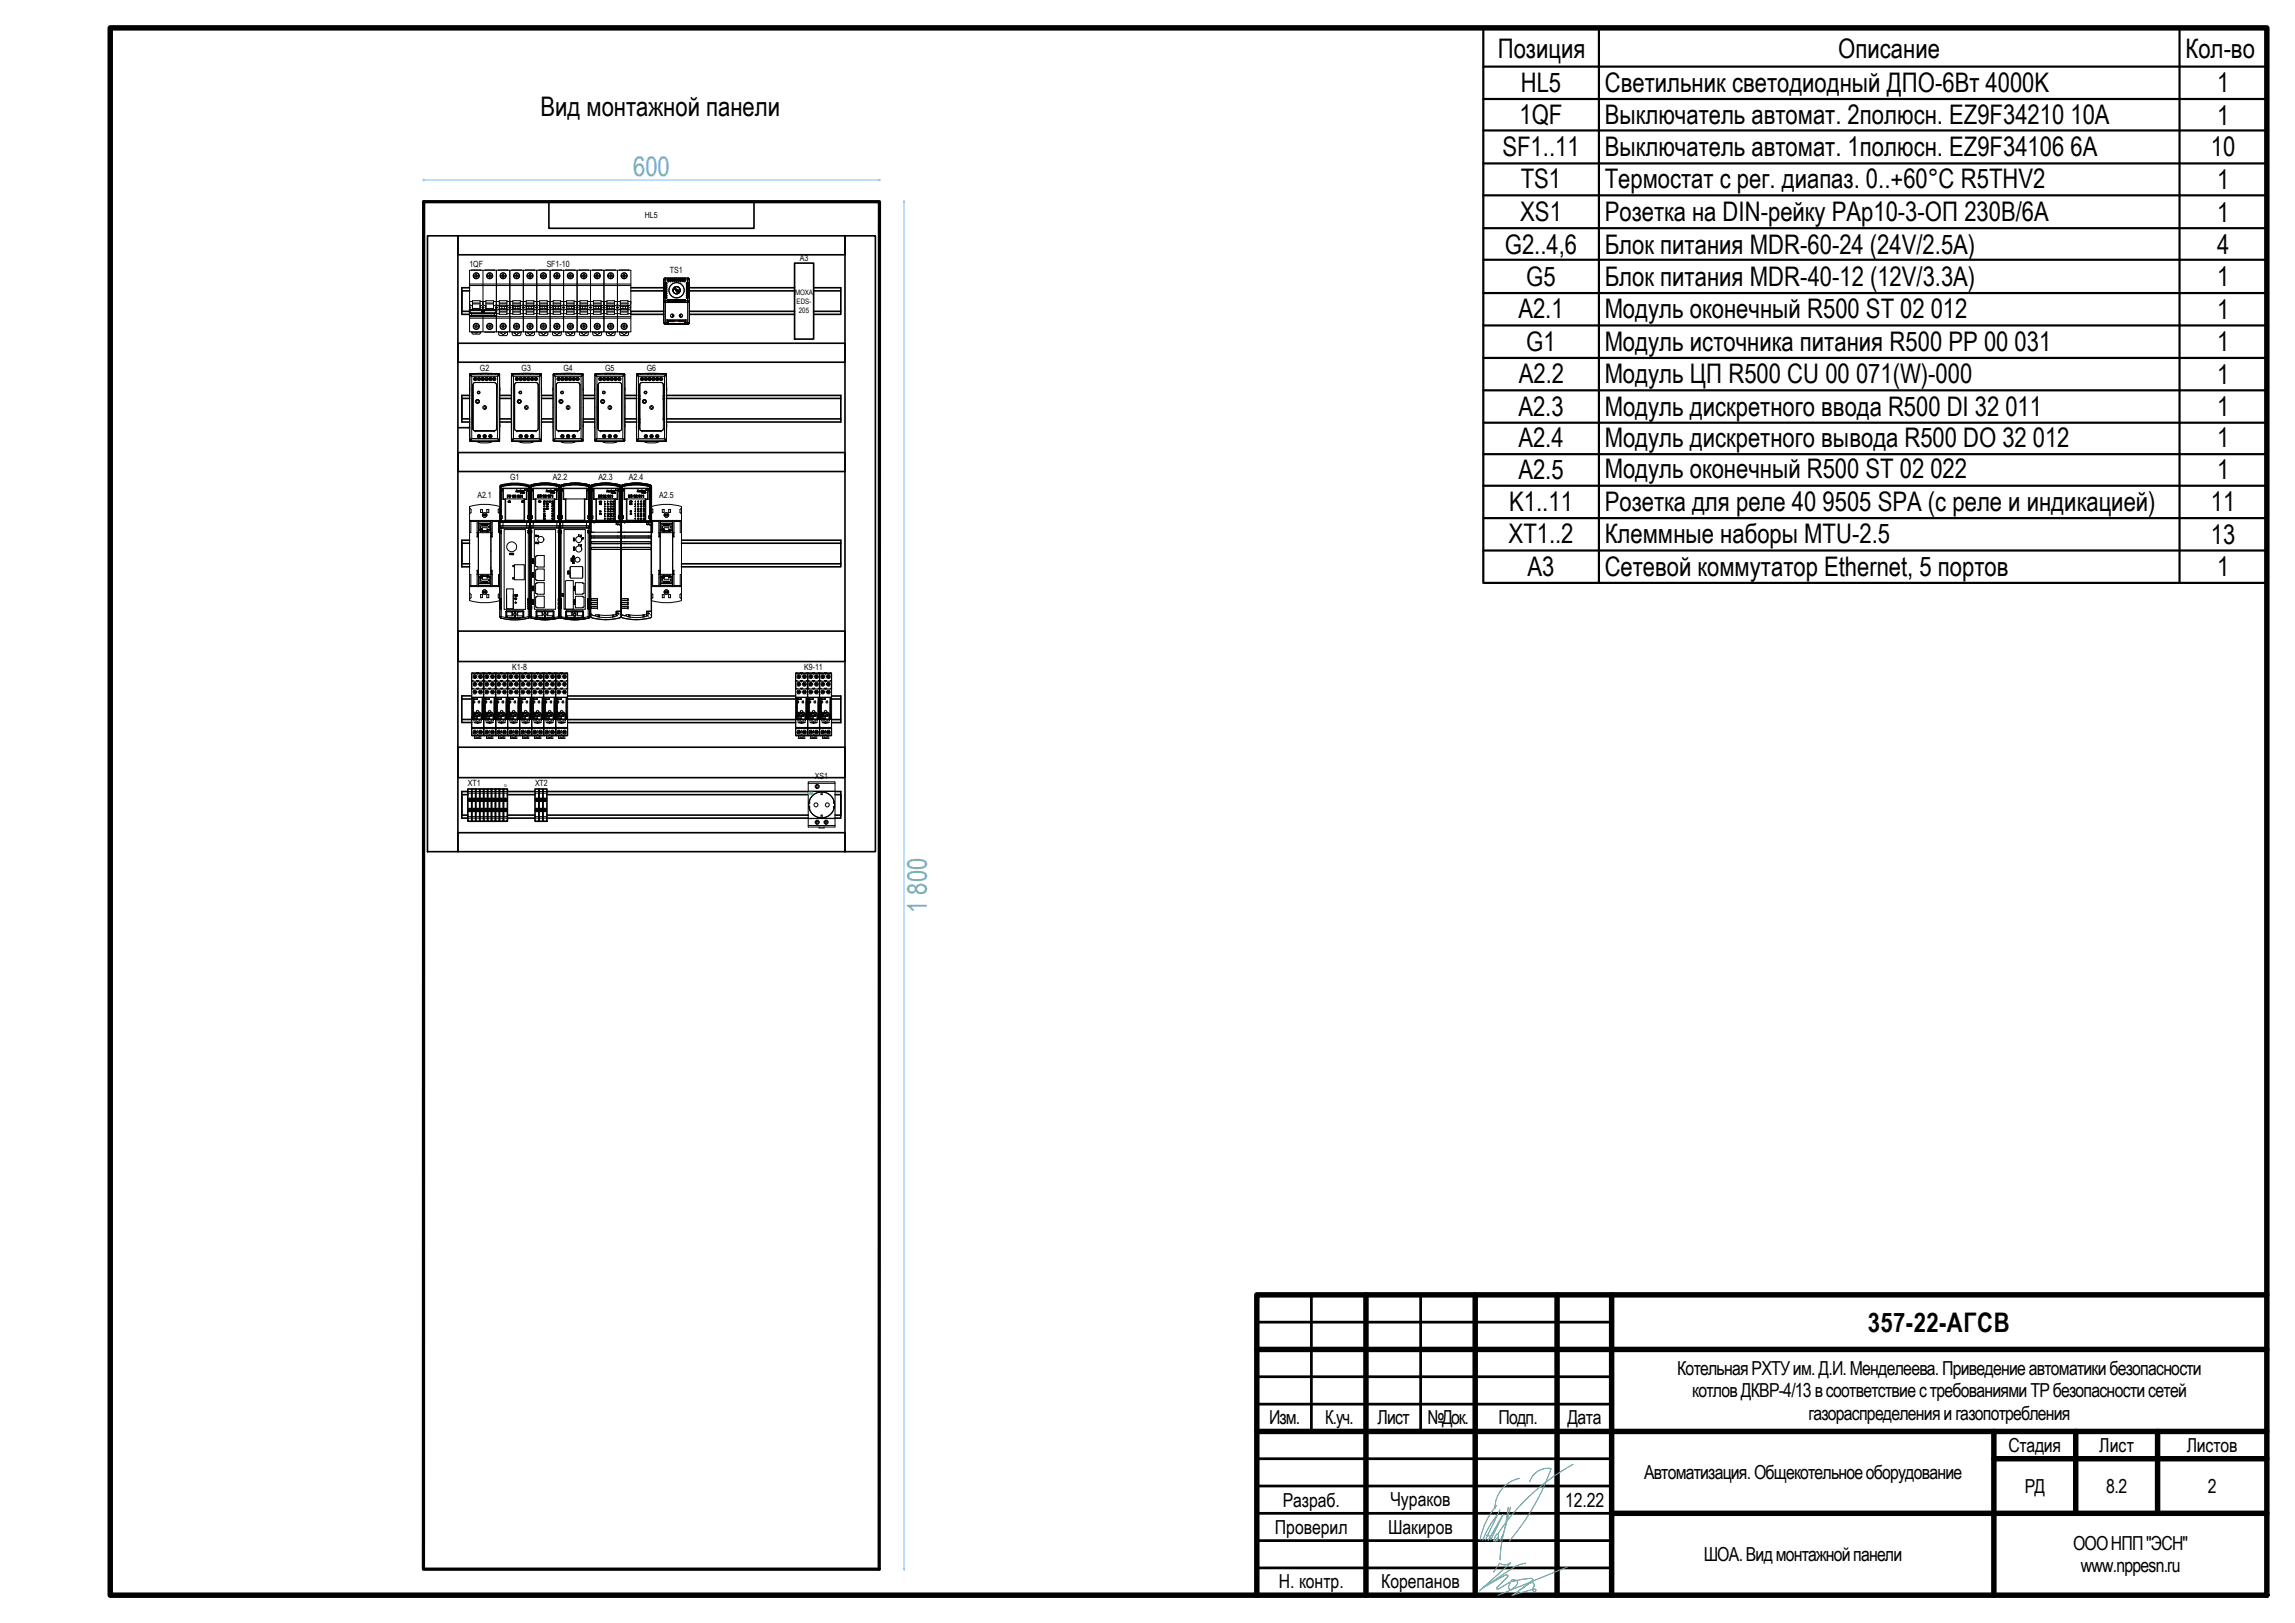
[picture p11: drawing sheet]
<svg xmlns="http://www.w3.org/2000/svg" width="420mm" height="297mm" viewBox="0 0 420 297" stroke-linecap="round" stroke-linejoin="round" font-family="sans-serif">
<defs><g id="words">
<g font-size="4.9">
<text x="274.2" y="10.6">Позиция</text>
<text x="336.5" y="10.6">Описание</text>
<text x="400.1" y="10.6">Кол-во</text>
<text x="278.4" y="16.8">HL5</text>
<text x="293.8" y="16.8">Светильник светодиодный ДПО-6Вт 4000K</text>
<text x="405.9" y="16.9">1</text>
<text x="98.9" y="21.2">Вид монтажной панели</text>
<text x="278.2" y="22.8">1QF</text>
<text x="293.8" y="22.8">Выключатель автомат. 2полюсн. EZ9F34210 10А</text>
<text x="405.9" y="22.8">1</text>
<text x="275.1" y="28.5">SF1..11</text>
<text x="293.8" y="28.5">Выключатель автомат. 1полюсн. EZ9F34106 6A</text>
<text x="404.8" y="28.6">10</text>
<text x="278.4" y="34.4">TS1</text>
<text x="293.8" y="34.4">Термостат с рег. диапаз. 0..+60°С R5THV2</text>
<text x="405.9" y="34.5">1</text>
<text x="278.3" y="40.4">XS1</text>
<text x="293.8" y="40.4">Розетка на DIN-рейку PAp10-3-ОП 230В/6А</text>
<text x="405.9" y="40.6">1</text>
<text x="275.5" y="46.4">G2..4,6</text>
<text x="293.8" y="46.4">Блок питания MDR-60-24 (24V/2.5A)</text>
<text x="405.9" y="46.5">4</text>
<text x="279.4" y="52.3">G5</text>
<text x="293.8" y="52.3">Блок питания MDR-40-12 (12V/3.3A)</text>
<text x="405.9" y="52.4">1</text>
<text x="278" y="58.3">A2.1</text>
<text x="293.8" y="58.2">Модуль оконечный R500 ST 02 012</text>
<text x="405.9" y="58.3">1</text>
<text x="279.4" y="64.2">G1</text>
<text x="293.8" y="64.2">Модуль источника питания R500 PP 00 031</text>
<text x="405.9" y="64.3">1</text>
<text x="278.1" y="70.1">A2.2</text>
<text x="293.8" y="70.1">Модуль ЦП R500 CU 00 071(W)-000</text>
<text x="405.9" y="70.2">1</text>
<text x="278" y="76.1">A2.3</text>
<text x="293.8" y="76.1">Модуль дискретного ввода R500 DI 32 011</text>
<text x="405.9" y="76.1">1</text>
<text x="278" y="81.8">A2.4</text>
<text x="293.8" y="81.8">Модуль дискретного вывода R500 DO 32 012</text>
<text x="405.9" y="81.9">1</text>
<text x="278" y="87.6">A2.5</text>
<text x="293.8" y="87.6">Модуль оконечный R500 ST 02 022</text>
<text x="405.9" y="87.7">1</text>
<text x="276.3" y="93.5">K1..11</text>
<text x="293.8" y="93.5">Розетка для реле 40 9505 SPA (с реле и индикацией)</text>
<text x="404.8" y="93.6">11</text>
<text x="276.2" y="99.4">XT1..2</text>
<text x="293.8" y="99.4">Клеммные наборы MTU-2.5</text>
<text x="404.8" y="99.5">13</text>
<text x="279.7" y="105.4">A3</text>
<text x="293.8" y="105.4">Сетевой коммутатор Ethernet, 5 портов</text>
<text x="405.9" y="105.5">1</text>
<text x="342" y="243.7">357-22-АГСВ</text>
</g>
<g font-size="4.9" fill="#55f">
<text x="115.9" y="32.2">600</text>
<text x="169.7" y="167" transform="rotate(-90 169.7 167)">1 800</text>
</g>
<g font-size="3.5">
<text x="307.1" y="251.6">КотельнаяРХТУим.Д.И.Менделеева.Приведениеавтоматикибезопасности</text>
<text x="309.8" y="255.7">котловДКВР-4/13всоответствиестребованиямиТРбезопасностисетей</text>
<text x="232.4" y="260.7">Изм.</text>
<text x="242.6" y="260.7">К.уч.</text>
<text x="252.2" y="260.7">Лист</text>
<text x="261.4" y="260.7">№Док.</text>
<text x="274.4" y="260.7">Подп.</text>
<text x="287" y="260.7">Дата</text>
<text x="331.1" y="259.8">газораспределенияигазопотребления</text>
<text x="367.7" y="265.7">Стадия</text>
<text x="384.3" y="265.7">Лист</text>
<text x="400.3" y="265.7">Листов</text>
<text x="234.8" y="275.8">Разраб.</text>
<text x="254.6" y="275.7">Чураков</text>
<text x="286.5" y="275.8">12.22</text>
<text x="301" y="270.7">Автоматизация.Общекотельноеоборудование</text>
<text x="370.7" y="273.2">РД</text>
<text x="385.6" y="273.2">8.2</text>
<text x="404.2" y="273.2">2</text>
<text x="233.4" y="280.7">Проверил</text>
<text x="254.1" y="280.7">Шакиров</text>
<text x="311.9" y="285.7">ШОА.Видмонтажнойпанели</text>
<text x="379.5" y="283.6">ОООНПП&quot;ЭСН&quot;</text>
<text x="380.9" y="287.8">www.nppesn.ru</text>
<text x="234.1" y="290.6">Н. контр.</text>
<text x="252.9" y="290.6">Корепанов</text>
</g>
<g font-size="1.6">
<text x="118.1" y="39.9">HL5</text>
<text x="146.4" y="47.8">A3</text>
<text x="85.9" y="48.9">1QF</text>
<text x="100.1" y="48.8">SF1-10</text>
<text x="122.6" y="49.9">TS1</text>
<text x="87.9" y="68">G2</text>
<text x="95.5" y="68">G3</text>
<text x="103.1" y="68">G4</text>
<text x="110.8" y="68">G5</text>
<text x="118.4" y="68">G6</text>
<text x="93.4" y="87.9">G1</text>
<text x="101.2" y="87.9">A2.2</text>
<text x="109.5" y="87.9">A2.3</text>
<text x="115.1" y="87.9">A2.4</text>
<text x="87.4" y="91.1">A2.1</text>
<text x="120.7" y="91.1">A2.5</text>
<text x="93.8" y="122.6">K1-8</text>
<text x="147.2" y="122.6">K9-11</text>
<text x="85.7" y="143.9">XT1</text>
<text x="97.9" y="143.9">XT2</text>
<text x="149.2" y="142.6">XS1</text>
</g>
<g font-size="1.4">
<text x="145.6" y="54">MOXA</text>
<text x="145.8" y="55.6">EDS-</text>
<text x="146.3" y="57.2">205</text>
</g>
<text font-size=".7" x="92.2" y="144">10</text>
<g font-size=".3">
<text x="86.4" y="124.3">21</text>
<text x="86.4" y="125.7">24</text>
<text x="86.5" y="124.9">5</text>
<text x="86.5" y="123.5">6</text>
<text x="87.4" y="124.3">M</text>
<text x="87.4" y="125.1">N</text>
<text x="87.4" y="125.4">O</text>
<text x="87.4" y="123.7">C</text>
<text x="87.4" y="124">O</text>
<text x="88.3" y="125.7">14</text>
<text x="88.3" y="124.3">11</text>
<text x="88.3" y="124.9">4</text>
<text x="88.3" y="123.5">3</text>
<text x="88.6" y="124.3">21</text>
<text x="88.6" y="125.7">24</text>
<text x="88.7" y="124.9">5</text>
<text x="88.7" y="123.5">6</text>
<text x="89.6" y="124.3">M</text>
<text x="89.6" y="124">O</text>
<text x="89.6" y="125.1">N</text>
<text x="89.6" y="125.4">O</text>
<text x="89.6" y="123.7">C</text>
<text x="90.5" y="125.7">14</text>
<text x="90.5" y="124.3">11</text>
<text x="90.5" y="124.9">4</text>
<text x="90.5" y="123.5">3</text>
<text x="90.8" y="124.3">21</text>
<text x="90.8" y="125.7">24</text>
<text x="90.8" y="124.9">5</text>
<text x="90.9" y="123.5">6</text>
<text x="91.8" y="124.3">M</text>
<text x="91.8" y="125.4">O</text>
<text x="91.8" y="124">O</text>
<text x="91.8" y="125.1">N</text>
<text x="91.8" y="123.7">C</text>
<text x="92.7" y="125.7">14</text>
<text x="92.7" y="124.3">11</text>
<text x="92.7" y="124.9">4</text>
<text x="92.7" y="123.5">3</text>
<text x="93" y="125.7">24</text>
<text x="93" y="124.3">21</text>
<text x="93" y="124.9">5</text>
<text x="93" y="123.5">6</text>
<text x="94" y="124.3">M</text>
<text x="94" y="125.4">O</text>
<text x="94" y="123.7">C</text>
<text x="94" y="124">O</text>
<text x="94" y="125.1">N</text>
<text x="94.9" y="125.7">14</text>
<text x="94.9" y="124.3">11</text>
<text x="94.9" y="124.9">4</text>
<text x="94.9" y="123.6">3</text>
<text x="95.2" y="125.7">24</text>
<text x="95.2" y="124.3">21</text>
<text x="95.2" y="124.9">5</text>
<text x="95.2" y="123.5">6</text>
<text x="96.2" y="124.3">M</text>
<text x="96.2" y="125.4">O</text>
<text x="96.2" y="123.7">C</text>
<text x="96.2" y="124">O</text>
<text x="96.2" y="125.1">N</text>
<text x="97.1" y="125.7">14</text>
<text x="97.1" y="124.3">11</text>
<text x="97.1" y="124.9">4</text>
<text x="97.1" y="123.5">3</text>
<text x="97.4" y="124.3">21</text>
<text x="97.4" y="125.7">24</text>
<text x="97.4" y="124.9">5</text>
<text x="97.4" y="123.5">6</text>
<text x="98.4" y="124.3">M</text>
<text x="98.4" y="125.1">N</text>
<text x="98.4" y="125.4">O</text>
<text x="98.4" y="123.7">C</text>
<text x="98.4" y="124">O</text>
<text x="99.3" y="125.7">14</text>
<text x="99.3" y="124.3">11</text>
<text x="99.3" y="124.9">4</text>
<text x="99.3" y="123.5">3</text>
<text x="99.6" y="124.3">21</text>
<text x="99.6" y="125.7">24</text>
<text x="99.6" y="124.9">5</text>
<text x="99.6" y="123.5">6</text>
<text x="100.6" y="124.3">M</text>
<text x="100.6" y="124">O</text>
<text x="100.6" y="125.1">N</text>
<text x="100.6" y="125.4">O</text>
<text x="100.6" y="123.7">C</text>
<text x="101.5" y="125.7">14</text>
<text x="101.5" y="124.3">11</text>
<text x="101.5" y="124.9">4</text>
<text x="101.5" y="123.5">3</text>
<text x="101.8" y="124.3">21</text>
<text x="101.8" y="125.7">24</text>
<text x="101.8" y="124.9">5</text>
<text x="101.8" y="123.5">6</text>
<text x="102.8" y="124.3">M</text>
<text x="102.8" y="125.4">O</text>
<text x="102.8" y="124">O</text>
<text x="102.8" y="125.1">N</text>
<text x="102.8" y="123.7">C</text>
<text x="103.6" y="125.7">14</text>
<text x="103.7" y="124.3">11</text>
<text x="103.7" y="124.9">4</text>
<text x="103.7" y="123.6">3</text>
<text x="145.7" y="124.3">21</text>
<text x="145.7" y="125.7">24</text>
<text x="145.8" y="124.9">5</text>
<text x="145.8" y="123.5">6</text>
<text x="146.7" y="124.3">M</text>
<text x="146.7" y="124">O</text>
<text x="146.7" y="123.7">C</text>
<text x="146.7" y="125.1">N</text>
<text x="146.7" y="125.4">O</text>
<text x="147.6" y="125.7">14</text>
<text x="147.6" y="124.3">11</text>
<text x="147.6" y="124.9">4</text>
<text x="147.6" y="123.5">3</text>
<text x="147.9" y="124.3">21</text>
<text x="147.9" y="125.7">24</text>
<text x="148" y="124.9">5</text>
<text x="148" y="123.5">6</text>
<text x="148.9" y="124.3">M</text>
<text x="148.9" y="125.4">O</text>
<text x="148.9" y="124">O</text>
<text x="148.9" y="125.1">N</text>
<text x="148.9" y="123.7">C</text>
<text x="149.8" y="125.7">14</text>
<text x="149.8" y="124.3">11</text>
<text x="149.8" y="124.9">4</text>
<text x="149.8" y="123.5">3</text>
<text x="150.1" y="125.7">24</text>
<text x="150.1" y="124.3">21</text>
<text x="150.1" y="124.9">5</text>
<text x="150.1" y="123.5">6</text>
<text x="151.1" y="124.3">M</text>
<text x="151.1" y="125.4">O</text>
<text x="151.1" y="123.7">C</text>
<text x="151.1" y="124">O</text>
<text x="151.1" y="125.1">N</text>
<text x="152" y="125.7">14</text>
<text x="152" y="124.3">11</text>
<text x="152.1" y="124.9">4</text>
<text x="152.1" y="123.5">3</text>
<text x="86.4" y="127.1">22</text>
<text x="86.5" y="126.4">7</text>
<text x="87.4" y="126.9">C</text>
<text x="87.4" y="126.6">N</text>
<text x="88.3" y="127.1">12</text>
<text x="88.4" y="126.4">2</text>
<text x="88.6" y="127.1">22</text>
<text x="88.7" y="126.4">7</text>
<text x="89.6" y="126.9">C</text>
<text x="89.6" y="126.6">N</text>
<text x="90.5" y="127.1">12</text>
<text x="90.5" y="126.4">2</text>
<text x="90.8" y="127.1">22</text>
<text x="90.8" y="126.4">7</text>
<text x="91.8" y="126.9">C</text>
<text x="91.8" y="126.6">N</text>
<text x="92.7" y="127.1">12</text>
<text x="92.7" y="126.4">2</text>
<text x="93" y="127.1">22</text>
<text x="93" y="126.4">7</text>
<text x="94" y="126.9">C</text>
<text x="94" y="126.6">N</text>
<text x="94.9" y="127.1">12</text>
<text x="94.9" y="126.4">2</text>
<text x="95.2" y="127.1">22</text>
<text x="95.2" y="126.4">7</text>
<text x="96.2" y="126.9">C</text>
<text x="96.2" y="126.6">N</text>
<text x="97.1" y="127.1">12</text>
<text x="97.1" y="126.4">2</text>
<text x="97.4" y="127.1">22</text>
<text x="97.4" y="126.4">7</text>
<text x="98.4" y="126.9">C</text>
<text x="98.4" y="126.6">N</text>
<text x="99.3" y="127.1">12</text>
<text x="99.3" y="126.4">2</text>
<text x="99.6" y="127.1">22</text>
<text x="99.6" y="126.4">7</text>
<text x="100.6" y="126.9">C</text>
<text x="100.6" y="126.6">N</text>
<text x="101.5" y="127.1">12</text>
<text x="101.5" y="126.4">2</text>
<text x="101.8" y="127.1">22</text>
<text x="101.8" y="126.4">7</text>
<text x="102.8" y="126.9">C</text>
<text x="102.8" y="126.6">N</text>
<text x="103.7" y="127.1">12</text>
<text x="103.7" y="126.4">2</text>
<text x="145.7" y="127.1">22</text>
<text x="145.8" y="126.4">7</text>
<text x="146.7" y="126.9">C</text>
<text x="146.7" y="126.6">N</text>
<text x="147.6" y="127.1">12</text>
<text x="147.6" y="126.4">2</text>
<text x="147.9" y="127.1">22</text>
<text x="148" y="126.4">7</text>
<text x="148.9" y="126.9">C</text>
<text x="148.9" y="126.6">N</text>
<text x="149.8" y="127.1">12</text>
<text x="149.8" y="126.4">2</text>
<text x="150.1" y="127.1">22</text>
<text x="150.1" y="126.4">7</text>
<text x="151.1" y="126.9">C</text>
<text x="151.1" y="126.6">N</text>
<text x="152" y="127.1">12</text>
<text x="152.1" y="126.4">2</text>
<text x="86.4" y="134.4">A2</text>
<text x="86.5" y="133.6">8</text>
<text x="87.2" y="134.4">COIL</text>
<text x="88.2" y="134.4">A1 A2</text>
<text x="88.4" y="133.6">1</text>
<text x="88.7" y="133.6">8</text>
<text x="89.4" y="134.4">COIL</text>
<text x="90.4" y="134.4">A1 A2</text>
<text x="90.6" y="133.6">1</text>
<text x="90.9" y="133.6">8</text>
<text x="91.6" y="134.4">COIL</text>
<text x="92.6" y="134.4">A1 A2</text>
<text x="92.8" y="133.6">1</text>
<text x="93.1" y="133.6">8</text>
<text x="93.8" y="134.4">COIL</text>
<text x="94.8" y="134.4">A1 A2</text>
<text x="94.9" y="133.6">1</text>
<text x="95.3" y="133.6">8</text>
<text x="96" y="134.4">COIL</text>
<text x="97" y="134.4">A1 A2</text>
<text x="97.1" y="133.6">1</text>
<text x="97.5" y="133.6">8</text>
<text x="98.2" y="134.4">COIL</text>
<text x="99.2" y="134.4">A1 A2</text>
<text x="99.3" y="133.6">1</text>
<text x="99.7" y="133.6">8</text>
<text x="100.4" y="134.4">COIL</text>
<text x="101.4" y="134.4">A1 A2</text>
<text x="101.5" y="133.6">1</text>
<text x="101.8" y="133.6">8</text>
<text x="102.6" y="134.4">COIL</text>
<text x="103.6" y="134.4">A1</text>
<text x="103.7" y="133.6">1</text>
<text x="145.7" y="134.4">A2</text>
<text x="145.8" y="133.6">8</text>
<text x="146.5" y="134.4">COIL</text>
<text x="147.5" y="134.4">A1 A2</text>
<text x="147.7" y="133.6">1</text>
<text x="148" y="133.6">8</text>
<text x="148.7" y="134.4">COIL</text>
<text x="149.7" y="134.4">A1 A2</text>
<text x="149.9" y="133.6">1</text>
<text x="150.2" y="133.6">8</text>
<text x="150.9" y="134.4">COIL</text>
<text x="151.9" y="134.4">A1</text>
<text x="152.1" y="133.6">1</text>
</g>
</g></defs>
<g fill="none" stroke="#000" stroke-width="1">
<path d="M20.2 5.1h394.8v286.9h-394.8zM250.1 237v55M270.1 237v55M285.1 237v55M295.1 237v55M415 237h-184.9v55M230.1 247h184.9M230.1 262h184.9M295.1 277h119.9M365 262v30M365 267h50M380 262v15"/>
<path d="M395 262v15"/>
</g>
<path d="M240.1 237v25M260.1 237v25M230.1 242h65M230.1 252h65M230.1 257h65M230.1 267h65M230.1 277h65M230.1 272h65M230.1 287h65M230.1 282h65" fill="none" stroke="#000" stroke-width=".5"/>
<g fill="none" stroke="#3dad99" stroke-width=".2">
<path d="M274 275.5a13 13 0 0 0-3 6.4M274.2 277.2a15 15 0 0 0-2.7 4.8M274.6 276.3l-2.7 5.6M275.6 279.6a21.6 21.6 0 0 0-1 5.9M276.1 275.9l-.5 3.7M276.5 275.8l-.9 3.8M278.2 270.6a5.6 5.6 0 0 0-4.5 5.5M280.1 271.1a3.5 3.5 0 0 1 3.9-2.3 42.7 42.7 0 0 1-7.7 13.2M288 268a38.6 38.6 0 0 0-13.8 12.8M271.9 290.3l3.9-2.1 .2 .1v.3l-2 2.1 .3 .1 2.2-1.3-.3 .8a.44 .44 0 0 0 .1 .4 .44 .44 0 0 0 .4 .2l.7-.5a.88 .88 0 0 0 .3-1.1 .87 .87 0 0 0-1 0l.1 .2 1.9-.5 1.4-.1h.5v.3l-3.7 2.8M272.2 281a.66 .66 0 0 1 .7 .7M272.9 281.9l2.3-4.7-2.8 4.8"/>
<path d="M274 280.8h.2a.99 .99 0 0 1-.5 1.3 1.01 1.01 0 0 1 .3-1.3zM274.1 281.6l-.4 .4h-.3l.2-.4M274.3 281l-.1 1.1M275.3 280.4l-.7 1.7M277 292l3.2-2.3a.46 .46 0 0 1 .5 0 .46 .46 0 0 1 .2 .6l-.3 .4a.36 .36 0 0 0 .1 .5 .36 .36 0 0 0 .5-.1l-.1-.2-.3-.1-4 1.2M279.3 286.2l-.1-.1a5.2 5.2 0 0 0-2.2 .9l-5.5 3.6-.6 .5 5.7-5.1a1.59 1.59 0 0 1-2 .1l-1.2 1.6M287 286.8l-12.8 5.2"/>
</g>
<g fill="#a80f02">
<path d="M148.1 145.1h.1v.3h-.1z"/>
<path d="M148.1 145l.1 .1z"/>
</g>
<g fill="#a80f02">
<path d="M148.2 145.1h.3l-.2 .1 .2 .2h-.3z" fill-rule="evenodd"/>
<path d="M148.5 145l.1 .1 .2-.1-.1 .2 .1 .1-.2-.1-.1 .2z" fill-rule="evenodd"/>
</g>
<path d="M148.2 145h.3v.1h-.3z" fill="#7f7f7f"/>
<path d="M77.6 36.9h83.4v250.3h-83.5z" fill="none" stroke="#000" stroke-width=".6"/>
<g fill="none" stroke="#000" stroke-width=".3">
<path d="M100.5 36.9h37.5v4.9h-37.5zM78.3 43.2h5.5v112.7h-5.5zM83.8 43.2h70.9v3.4h-70.9zM84.5 57h1.4M84.5 53.2h1.5M86 52.7h-1.5v4.8h1.4M115.5 52.7h6M115.5 53.2h6M115.5 57.5h6M115.5 57h6M126.2 52.7h19.3M126.2 53.2h19.3"/>
<path d="M126.2 57.5h19.3M126.2 57h19.3M145.5 48.2h3.5v13.9h-3.5zM149 57h4.9M149 52.7h4.9v4.8h-4.9M149 53.2h4.9M154.7 43.2h5.6v112.7h-5.6zM83.8 62.8h70.9v3.5h-70.9zM83.8 78.3h2M84.5 72.9h1.5M84.5 76.7h1.5M86 72.4h-1.5v4.8h1.5"/>
<path d="M91.5 76.7h2.1M91.5 72.4h2.1M91.5 72.9h2.1M91.5 77.2h2.1M99.2 72.4h2M99.2 72.9h2M99.2 77.2h2M99.2 76.7h2M106.8 72.4h2.1M106.8 77.2h2.1M106.8 76.7h2.1M106.8 72.9h2.1"/>
<path d="M114.4 77.2h2.2M114.4 76.7h2.2M114.4 72.4h2.2M114.4 72.9h2.2M117.1 76.7h.1M117.1 77.2h.1M117.1 72.9h.1M117.1 72.4h.1M121.4 72.4h.1M121.4 72.9h.1M121.4 76.7h.1M122 72.4h31.9v4.8h-31.9"/>
<path d="M122 72.9h31.9M122 76.7h31.9M83.9 82.8h70.8v3.5h-70.8zM84.5 99.4h1.5M86 98.9h-1.5v4.8h1.5M124.8 98.9h29.1v4.8h-29.1M124.8 99.4h29.1M83.8 115.5h70.9v5.6h-70.9zM84.5 103.2h1.5M124.8 103.2h29.1M83.8 136.8h70.9v5.5h-70.9zM84.5 127.9h1.8"/>
<path d="M84.5 131.7h1.9M86.3 127.4h-1.8v4.8h1.9M103.9 127.4h41.8M103.9 127.9h41.8M103.9 131.7h41.8M103.9 132.2h41.8M152.2 131.7h1.7M152.2 127.4h1.7v4.8h-1.7M152.2 127.9h1.7M83.8 152.4h70.9v3.5h-70.9zM84.5 149.2h1.2M84.5 145.4h1.2"/>
<path d="M85.7 144.9h-1.2v4.8h1.2M85.7 144.4h.7v5.9h-.7zM85.8 146.2l.4 .4M85.8 148.1l.4 .3M86.2 146.2l-.4 .4M86.2 148.1l-.4 .3M86.4 144.4h.7v5.9h-.7zM86.5 146.2l.4 .4M86.5 148.1l.4 .3M86.9 146.2l-.4 .4M86.9 148.1l-.4 .3M87.1 144.4h.7v5.9h-.7z"/>
<path d="M87.3 146.2l.3 .4M87.3 148.1l.3 .3M87.6 146.2l-.3 .4M87.6 148.1l-.3 .3M87.8 144.4h.8v5.9h-.8zM88 146.2l.4 .4M88 148.1l.4 .3M88.4 146.2l-.4 .4M88.4 148.1l-.4 .3M88.6 144.4h.7v5.9h-.7zM88.7 146.2l.4 .4M88.7 148.1l.4 .3"/>
<path d="M89.1 146.2l-.4 .4M89.1 148.1l-.4 .3M89.3 144.4h.7v5.9h-.7zM89.4 146.2l.4 .4M89.4 148.1l.4 .3M89.8 146.2l-.4 .4M89.8 148.1l-.4 .3M90 144.4h.7v5.9h-.7zM90.2 146.2l.3 .4M90.2 148.1l.3 .3M90.5 146.2l-.3 .4M90.5 148.1l-.3 .3"/>
<path d="M90.7 144.4h.7v5.9h-.7zM90.9 146.2l.4 .4M90.9 148.1l.4 .3M91.3 146.2l-.4 .4M91.3 148.1l-.4 .3M91.4 144.4h.8v5.9h-.8zM91.6 146.2l.4 .4M91.6 148.1l.4 .3M92 146.2l-.4 .4M92 148.1l-.4 .3M92.2 144.4h.7v5.9h-.7zM92.3 146.2l.4 .4"/>
<path d="M92.3 148.1l.4 .3M92.7 146.2l-.4 .4M92.7 148.1l-.4 .3M92.9 144.9h5M92.9 145.4h5M92.9 149.7h5M92.9 149.2h5M97.9 144.4h.8v5.9h-.8zM98.1 146.2l.4 .4M98.1 148.1l.4 .3M98.5 146.2l-.4 .4M98.5 148.1l-.4 .3"/>
<path d="M98.7 144.4h.7v5.9h-.7zM98.8 146.2l.4 .4M98.8 148.1l.4 .3M99.2 146.2l-.4 .4M99.2 148.1l-.4 .3M99.4 144.4h.7v5.9h-.7zM99.6 146.2l.3 .4M99.6 148.1l.3 .3M99.9 146.2l-.3 .4M99.9 148.1l-.3 .3M100.1 149.7h47.9M100.1 149.2h47.9"/>
<path d="M100.1 144.9h47.9M100.1 145.4h47.9M152.9 144.9h1v4.8h-1M152.9 145.4h1v3.8h-1"/>
<circle cx="86" cy="146.4" r=".27"/>
<circle cx="86" cy="148.2" r=".27"/>
<circle cx="86.7" cy="146.4" r=".27"/>
<circle cx="86.7" cy="148.2" r=".27"/>
<circle cx="87.5" cy="146.4" r=".27"/>
<circle cx="87.5" cy="148.2" r=".26"/>
<circle cx="88.2" cy="146.4" r=".26"/>
<circle cx="88.2" cy="148.2" r=".26"/>
<circle cx="88.9" cy="146.4" r=".26"/>
<circle cx="88.9" cy="148.2" r=".26"/>
<circle cx="89.6" cy="146.4" r=".26"/>
<circle cx="89.6" cy="148.2" r=".26"/>
<circle cx="90.4" cy="148.2" r=".27"/>
<circle cx="90.4" cy="146.4" r=".27"/>
<circle cx="91.1" cy="148.2" r=".27"/>
<circle cx="91.1" cy="146.4" r=".27"/>
<circle cx="91.8" cy="146.4" r=".27"/>
<circle cx="91.8" cy="148.2" r=".26"/>
<circle cx="92.5" cy="146.4" r=".26"/>
<circle cx="92.5" cy="148.2" r=".26"/>
<circle cx="98.3" cy="146.4" r=".27"/>
<circle cx="98.3" cy="148.2" r=".27"/>
<circle cx="99" cy="148.2" r=".27"/>
<circle cx="99" cy="146.4" r=".27"/>
<circle cx="99.8" cy="146.4" r=".27"/>
<circle cx="99.8" cy="148.2" r=".26"/>
</g>
<g fill="none" stroke="#000" stroke-width=".18">
<path d="M86 52.3h29.5M86 52h29.5M86 58.2h29.5M86 58h29.5M86 56.7v-7.2h29.5v11.2h-29.5v-2.9M86.1 57l-.2 .1 .3 .3M86.1 56.7h4.7v.3l-.2 .2h-4.3l-.2-.2zM86.1 56.9h4.7M86.1 57.8h4.7M86.2 57.4h4.5M86.2 57.4h.1M86.3 56.6h.2"/>
<path d="M86.3 57.8h-.2M86.3 57.4h4.2M86.3 57.4v.4M86.3 57.8h4.2M86.3 49.5h1.7M86.5 55.6h1.4M86.5 55.5h1.4M86.5 55.9h.1M86.5 55.2h-.5a.52 .52 0 0 0 .5 .7M86.5 56.6h.1M86.5 56.7v-1.7h1.4v1.7M86.5 56.7v-.2h1.4v.2"/>
<path d="M86.7 50.6h.4v.2h.2v-.2h.4M86.7 50.4h.4v-.2h.2v.2h.4M86.7 59.8h.4v.2h.2v-.2h.4M86.7 59.6h.4v-.1h.2v.1h.4M87.9 55.9h.1M87.9 55.2h1.1M87.9 56.6h.1M87.9 56.6h.2M87.9 55.9a.52 .52 0 0 0 .5-.2 .52 .52 0 0 0 0-.5 .52 .52 0 0 0 .6 .7M88.3 57.1v.1M88.3 57.1l.1 .1 .2-.1M88.3 57l-.1 .1"/>
<path d="M88.4 49.5v7.2M88.4 57.8v2.9M88.5 57l.2 .1M88.6 57.1l-.1 .1M88.6 57.1l-.2-.1-.1 .1M88.7 57.1l-.3 .1-.2-.1M88.7 57.1v-.1a.29 .29 0 0 0-.5 .1M88.7 56.6h.3M89 55.6h1.3M89 55.5h1.3M89 55.9h.1M89 56.6h.1"/>
<path d="M89 56.5h1.3v.2M89.2 50.4h.4v-.2h.1v.2h.4M89.2 50.6h.4v.2h.1v-.2h.4M89.2 59.6h.4v-.1h.1v.1h.4M89.2 59.8h.4v.2h.1v-.2h.4M90.3 56.7v-1.7h-1.3v1.7M90.3 56.6h.1M90.3 55.9h.1M90.3 55.2h1.1M90.3 55.9a.52 .52 0 0 0 .6-.2 .52 .52 0 0 0 0-.5 .52 .52 0 0 0 0 .5 .52 .52 0 0 0 .5 .2M90.3 56.6h.3M90.5 57.4v.4"/>
<path d="M90.5 57.8h.3M90.5 49.5h-1.7M90.7 57.4h-.2M90.8 57.8h.1v-1.1h-5v1.1h.2M90.8 57l.1 .1-.2 .3M90.9 49.5v11.2M91.4 56.9h1.4M91.4 56.6h.1M91.4 55.9h.1M91.4 56.6a.51 .51 0 0 0-.5 .2 .51 .51 0 0 0 0 .6h.5M91.4 57.1h1.4M91.4 55h1.4v2.5h-1.4z"/>
<path d="M91.4 55.6h1.4M91.4 55.5h1.4M91.4 55.9h1.4v.7h-1.4zM91.4 56.5h1.4M91.4 56.1h.9M91.6 59.8h.4v.2h.2v-.2h.4M91.6 59.6h.4v-.1h.2v.1h.4M91.6 50.4h.4v-.2h.2v.2h.4M91.6 50.6h.4v.2h.2v-.2h.4M91.9 56.1v.4M92.3 56.1h.5M92.3 56.1v.4"/>
<path d="M92.8 56.6h.1M92.8 55.9h.1M92.8 56.6a.51 .51 0 0 1 .5 .2 .51 .51 0 0 1 0 .6l.1-.6 .5-.2M92.8 55.9a.52 .52 0 0 0 .5-.2 .52 .52 0 0 0 0-.5 .52 .52 0 0 0 .1 .5 .52 .52 0 0 0 .5 .2h1.4M92.8 57.4h1.1M92.8 55.2h1.1M93 49.5h-1.7M93.3 49.5v11.2M93.9 56.6h.1M93.9 56.9h1.4M93.9 57.1h1.4M93.9 55h1.4v2.5h-1.4z"/>
<path d="M93.9 55.6h1.4M93.9 55.5h1.4M93.9 56.5h1.3M93.9 56.1h.9M94.1 59.8h.4v.2h.1v-.2h.5M94.1 59.6h.4v-.1h.1v.1h.5M94.1 50.6h.4v.2h.1v-.2h.5M94.1 50.4h.4v-.2h.1v.2h.5M94.3 56.1v.4M94.8 56.1h.4M94.8 56.1v.4M95.2 55.9v.7h-1.3v-.7"/>
<path d="M95.3 57.4h1M95.3 56.6h.1M95.3 55.2h1M95.3 55.9v.7M95.4 49.5h-1.7M95.8 49.5v11.2M96.3 56.9h1.4M96.3 56.6h.1M96.3 55.9h.1M96.3 55h1.4v2.5h-1.4zM96.3 57.1h1.4M96.3 56.6a.51 .51 0 0 0-.5 .2 .51 .51 0 0 0 0 .6l-.1-.6-.4-.2"/>
<path d="M96.3 55.9a.52 .52 0 0 1-.5-.2 .52 .52 0 0 1 0-.5 .52 .52 0 0 1 0 .5 .52 .52 0 0 1-.5 .2M96.3 55.6h1.4M96.3 55.5h1.4M96.4 55.9h1.3v.7h-1.3zM96.4 56.5h1.3M96.4 56.1h.9M96.5 50.4h.5v-.2h.1v.2h.4M96.5 50.6h.5v.2h.1v-.2h.4M96.5 59.6h.5v-.1h.1v.1h.4M96.5 59.8h.5v.2h.1v-.2h.4M96.8 56.1v.4M97.3 56.1h.4"/>
<path d="M97.3 56.1v.4M97.7 57.4h1.1M97.7 56.6h.1M97.7 55.9h.1M97.7 55.2h1.1M97.9 49.5h-1.7M98.3 49.5v11.2M98.3 56.2l.1 .2zM98.8 56.9h1.4M98.8 56.6h.1M98.8 55.9h.1M98.8 57.1h1.4"/>
<path d="M98.8 55h1.4v2.5h-1.4zM98.8 55.6h1.4M98.8 55.5h1.4M98.8 56.6a.51 .51 0 0 0-.5 .2 .51 .51 0 0 0 0 .6 .51 .51 0 0 0 0-.6 .51 .51 0 0 0-.6-.2M98.8 55.9a.52 .52 0 0 1-.5-.2 .52 .52 0 0 1 0-.5 .52 .52 0 0 1-.1 .5 .52 .52 0 0 1-.5 .2M98.8 55.9h1.3v.7h-1.3zM98.8 56.5h1.3M98.8 56.1h.9M99 59.8h.4v.2h.2v-.2h.4M99 59.6h.4v-.1h.2v.1h.4M99 50.6h.4v.2h.2v-.2h.4M99 50.4h.4v-.2h.2v.2h.4"/>
<path d="M99.3 56.1v.4M99.7 56.1h.4M99.7 56.1v.4M100.2 56.6h.1M100.2 55.9h.1M100.2 55.9a.52 .52 0 0 0 .5-.2 .52 .52 0 0 0 0-.5 .52 .52 0 0 0 0 .5 .52 .52 0 0 0 .6 .2M100.2 56.6a.51 .51 0 0 1 .5 .2 .51 .51 0 0 1 0 .6 .51 .51 0 0 1 0-.6 .51 .51 0 0 1 .6-.2M100.3 49.5h-1.7M100.7 49.5v11.2M101.3 55.9h1.4a.51 .51 0 0 0 .5-.7 .53 .53 0 0 0 .5 .7h1.4M101.3 55.9v.7M101.3 56.6h.1"/>
<path d="M101.3 55h1.3v2.5h-1.3zM101.3 56.9h1.3M101.3 57.4h-1.1M101.3 57.1h1.3M101.3 55.6h1.3M101.3 55.5h1.3M101.3 55.2h-1.1M101.3 56.5h1.3M101.3 56.1h.9M101.5 50.4h.4v-.2h.1v.2h.5M101.5 50.6h.4v.2h.1v-.2h.5M101.5 59.6h.4v-.1h.1v.1h.5"/>
<path d="M101.5 59.8h.4v.2h.1v-.2h.5M101.7 56.1v.4M102.2 56.1h.4M102.2 56.1v.4M102.6 55.9v.7h-1.3v-.7M102.6 57.4h1.1M102.6 55.2h1.1M102.6 56.6h.1M102.8 49.5h-1.7M103.2 49.5v11.2M103.7 56.6h.1M103.7 56.6a.52 .52 0 0 0-.5 .3 .52 .52 0 0 0 0 .5 .5 .5 0 0 0 0-.5 .5 .5 0 0 0-.5-.3"/>
<path d="M103.7 56.9h1.4M103.7 55h1.4v2.5h-1.4zM103.7 57.1h1.4M103.7 55.6h1.4M103.7 55.5h1.4M103.8 56.5h1.3M103.8 56.1h.9M103.9 59.8h.4v.2h.2v-.2h.4M103.9 59.6h.4v-.1h.2v.1h.4M103.9 50.6h.4v.2h.2v-.2h.4M103.9 50.4h.4v-.2h.2v.2h.4M104.2 56.1v.4"/>
<path d="M104.7 56.1h.4M104.7 56.1v.4M105.1 55.9v.7h-1.3v-.7M105.1 57.4h1.1M105.1 56.6h.1M105.1 55.2h1.1M105.1 55.9v.7M105.1 56.6a.51 .51 0 0 1 .5 .2 .51 .51 0 0 1 .1 .6 .51 .51 0 0 1 0-.6 .51 .51 0 0 1 .5-.2M105.3 49.5h-1.7M105.7 49.5v11.2M106.2 56.9h1.4M106.2 56.6h.1"/>
<path d="M106.2 55.9h.1M106.2 57.1h1.4M106.2 55h1.4v2.5h-1.4zM106.2 55.6h1.4M106.2 55.5h1.4M106.2 55.9a.52 .52 0 0 1-.5-.2 .52 .52 0 0 1 0-.5 .52 .52 0 0 1-.1 .5 .52 .52 0 0 1-.5 .2M106.2 55.9h1.3v.7h-1.3zM106.2 56.5h1.3M106.2 56.1h.9M106.4 59.6h.4v-.1h.2v.1h.4M106.4 59.8h.4v.2h.2v-.2h.4M106.4 50.4h.4v-.2h.2v.2h.4"/>
<path d="M106.4 50.6h.4v.2h.2v-.2h.4M106.6 56.1v.4M107.1 56.1h.4M107.1 56.1v.4M107.6 56.6h.1M107.6 55.9h.1M107.6 56.6a.51 .51 0 0 1 .5 .2 .51 .51 0 0 1 0 .6 .51 .51 0 0 1 0-.6 .51 .51 0 0 1 .5-.2M107.6 55.9a.52 .52 0 0 0 .5-.2 .52 .52 0 0 0 0-.5 .52 .52 0 0 0 0 .5 .52 .52 0 0 0 .5 .2M107.7 49.5h-1.7M108.1 49.5v11.2M108.6 56.9h1.4M108.6 56.6h.1"/>
<path d="M108.6 55.9h.1M108.6 57.4h-1M108.6 57.1h1.4M108.6 55h1.4v2.5h-1.4zM108.6 55.6h1.4M108.6 55.5h1.4M108.6 55.2h-1M108.7 55.9h1.3v.7h-1.3zM108.7 56.5h1.3M108.7 56.1h.9M108.8 59.8h.5v.2h.1v-.2h.4M108.8 59.6h.5v-.1h.1v.1h.4"/>
<path d="M108.8 50.6h.5v.2h.1v-.2h.4M108.8 50.4h.5v-.2h.1v.2h.4M109.1 56.1v.4M109.6 56.1h.4M109.6 56.1v.4M110 56.6h.1M110 55.9h.1M110 55.2h1.1M110.2 49.5h-1.7M110.6 49.5v11.2M111.1 56.6l-.5 .2v.6a.51 .51 0 0 0-.1-.6 .51 .51 0 0 0-.5-.2M111.1 55.9a.52 .52 0 0 1-.5-.2 .52 .52 0 0 1 0-.5 .52 .52 0 0 1-.1 .5 .52 .52 0 0 1-.5 .2"/>
<path d="M111.1 56.6h.1M111.1 55.9v.7M111.1 56.9h1.4M111.1 57.4h-1.1M111.1 57.1h1.4M111.1 55h1.4v2.5h-1.4zM111.1 55.6h1.4M111.1 55.5h1.4M111.2 56.5h1.2M111.2 56.1h.8M111.3 59.8h.4v.2h.2v-.2h.4M111.3 59.6h.4v-.1h.2v.1h.4"/>
<path d="M111.3 50.6h.4v.2h.2v-.2h.4M111.3 50.4h.4v-.2h.2v.2h.4M111.6 56.1v.4M112 56.1h.4M112 56.1v.4M112.4 55.9v.7h-1.2v-.7M112.5 57.4h1.1M112.5 56.6h.1M112.5 55.2h1.1M112.7 49.5h-1.8M113 49.5v11.2M113.6 56.9h1.4"/>
<path d="M113.6 56.6h.1M113.6 55.9h.1M113.6 55h1.4v2.5h-1.4zM113.6 57.1h1.4M113.6 56.6a.51 .51 0 0 0-.5 .2 .51 .51 0 0 0-.1 .6v-.6l-.5-.2M113.6 55.9a.52 .52 0 0 1-.5-.2 .52 .52 0 0 1-.1-.5 .52 .52 0 0 1 0 .5 .52 .52 0 0 1-.5 .2h-1.4M113.6 55.6h1.4M113.6 55.5h1.4M113.6 55.9h1.3v.7h-1.3zM113.6 56.5h1.3M113.6 56.1h.9M113.8 50.4h.4v-.2h.2v.2h.4"/>
<path d="M113.8 50.6h.4v.2h.2v-.2h.4M113.8 59.6h.4v-.1h.2v.1h.4M113.8 59.8h.4v.2h.2v-.2h.4M114 56.1v.4M114.5 56.1h.4M114.5 56.1v.4M115 56.6h.1M115 55.9h.1M115 56.6a.51 .51 0 0 1 .5 .2 .51 .51 0 0 1 0 .6h-.5M115 55.2h.5a.52 .52 0 0 1 0 .5 .52 .52 0 0 1-.5 .2M115.1 49.5h-1.7M121.5 51.1l.1 .1"/>
<path d="M121.5 51.1v8l.3 .3M121.5 54.5h.4M121.5 51.9h.4M121.5 54.5h.1M121.5 51.9h.1M121.5 51.7v.2M121.5 52.1v.1M121.5 52.5v.1M121.5 52.9v.1M121.5 53.2v.2M121.5 53.6v.1M121.5 54v.1"/>
<path d="M121.5 54.4v.1M121.5 55v4M121.5 59v.2l.3 .2M121.5 54.1l.5 .1M121.5 54.1l.1 .1M121.5 52.1h.6M121.5 53h.4M121.5 53h.1M121.5 59l.3 .3M121.5 53.7l.5 .1M121.5 53.7l.1 .1M121.5 59h.6"/>
<path d="M121.5 55l.1 .3h.2M121.5 55l.3 .3M121.5 53.4h.5M121.5 52.2h.5M121.5 52.2l.1 .1M121.5 53.4h.1M121.5 52.6h.4M121.5 52.6l.1 .1M121.6 52.3v.2M121.6 54.5v.5M121.6 55h-.1M121.6 52.1h-.1"/>
<path d="M121.6 54.2h.3M121.6 53.8h.3M121.6 51.9v.2M121.6 52.7v.1M121.6 53.4v.2M121.6 52.5h-.1M121.6 53.6h-.1M121.6 55l.3 .3M121.6 54.5h.3M121.6 52.3h.3M121.6 51.9h.3M121.6 53h.3"/>
<path d="M121.6 51.7h.3M121.6 54.3h.3M121.6 53.2h.3M121.6 52.8h.3M121.6 53v.2M121.6 52.8l-.1 .1M121.6 53.2h-.1M121.6 52.7h.3M121.6 53.4h.3M121.6 54.3l-.1 .1M121.6 51.2v.5M121.6 54h-.1"/>
<path d="M121.6 53.8v.2M121.6 54.2v.1M121.6 51.7h-.1M121.8 50.9h4.2M121.8 50.9h.1M121.8 59.4h4.2M121.8 50.9l-.3 .2M121.8 53.7h.2M121.8 51.7v.2M121.8 54v.1M121.8 52.1l.2 .1M121.8 52.1h.1"/>
<path d="M121.8 59.3v.1M121.8 54.1h.1M121.8 54.5h.1M121.8 55.4h.1M121.8 53.6v.1h.2M121.8 54.4v.1M121.8 59.3h.3M121.8 55.3h4.1M121.8 55.4h4.1v3.9M121.8 55.3v4M121.8 54.3l.1 .1M121.9 51.9h.1"/>
<path d="M121.9 52h.1M121.9 51.9v.1M121.9 52.3h.1M121.9 52.4l.1 .1M121.9 52.3v.1M121.9 52.7v.1M121.9 55.3h-.1M121.9 53v.2M121.9 53.4h.1M121.9 50.9h.3M121.9 53.4v.2h-.3M121.9 53.9l-.3 .1"/>
<path d="M121.9 53.8h.1M121.9 53.9h.1M121.9 53.8v.1M121.9 52.4l-.3 .1M121.9 52l-.3 .1M121.9 54.2h.1M121.9 54.3l-.4 .1M121.9 54.3h.1M121.9 54.2v.1M121.9 50.9l-.3 .3M121.9 54.5v.8M121.9 54h-.4"/>
<path d="M121.9 50.9v.8M121.9 54h.1M121.9 51.7h-.4M121.9 54l-.1 .1M121.9 54.4l-.1 .1M121.9 54.4h.1M121.9 53h.1M121.9 52.5v.1M121.9 52.9v.1M121.9 53.2v.2M121.9 52.6l.1 .1M122 52.5h-.5"/>
<path d="M122 52.8l-.5 .1M122 53.2h-.5M122 53.4h.1M122 54.5h.1M122 51.9h.1M122 54.2h.1M122 54h.1M122 54.3l.1 .1M122 52v.3M122 52.4v.3M122 53.6h-.5M122 52.8h.1"/>
<path d="M122 53h.1M122 53.2h.1M122 53.6h.1M122 54.3l.1 .2M122 53.9l.1 .1M122 53.2l.1 .1M122 52.8l.1 .2M122 52.4l.1 .1M122 52l.1 .1M122 51.7l.1 .1M122 53h-.1M122 52.8h-.1"/>
<path d="M122 53.2h-.1M122 52.8l.1 .1M122 53.8h.1M122 52.6h.1M122 54.5h-.1M122 51.8h.1M122 52.5v.2M122 51.8v.1M122 51.7h.1M122 54.3h.1M122 51.7h-.1M122 52.7h.1"/>
<path d="M122 53.9v.1M122 53.7v.1M122 52.7h-.1M122.1 54.1h.1M122.1 52.2h.1M122.1 54.5h.1M122.1 52.1h.1M122.1 52.5h.1M122.1 53h.1M122.1 54.5h-.1M122.1 54.1l-.1 .1M122.1 53.7l-.1 .1"/>
<path d="M122.1 53h-.1M122.1 52.6l-.1 .1M122.1 52.2l-.1 .1M122.1 51.9h-.1M122.1 53.3l-.1 .1M122.1 52.1v.1M122.1 52.5v.1M122.1 53.6v.1M122.1 52.2h-.1M122.1 53.3h.1M122.1 54v.1M122.1 53.6h.1"/>
<path d="M122.1 51.8h.1M122.1 54h.1M122.1 52.6h.1M122.1 51.8v.1M122.1 59v.3M122.1 59h.1M122.1 59.3h.1M122.1 58.5v.5M122.1 58.5h3.5l.1 .5M122.1 58.5l.1 .2M122.1 58.5l.2 .2M122.2 59.3h3.3"/>
<path d="M122.2 58.7v.3M122.2 59.2l-.1 .1M122.2 59v.2M122.2 58.7l.1 .1M122.2 59.2h.1M122.2 54.9l.1 .4M122.2 55.3h.1M122.2 50.9v.3M122.2 54.9v.1h-.6M122.2 51.2l.1 .2M122.2 54.9h.3zM122.2 51.2h-.6"/>
<path d="M122.3 50.9h.1M122.3 51.2h.1M122.3 50.9l-.1 .3M122.3 50.9h-.1M122.3 58.7h3.1M122.3 54.8h.1M122.3 54.8l-.1 .1M122.3 59.2h.1M122.3 51.4h.1M122.3 58.7h-.1M122.3 59.2l-.1 .1M122.3 58.7l.1 .1"/>
<path d="M122.3 51.2v.2M122.3 58.8h.1M122.3 58.8v.4M122.4 59.2l-.2 .1M122.4 59.2h.1M122.4 59.2h3M122.4 54.8l.1 .1M122.4 58.8h-.1M122.4 51.4h-.1M122.4 58.8h.1M122.4 58.8v.4M122.4 51.4h.1"/>
<path d="M122.4 54.8h.1M122.4 50.9l.1 .3M122.4 50.9h.1M122.5 54.9l-.1 .4zM122.5 50.9v.3M122.5 51.4h.1M122.5 50.9h.1M122.5 51.4h-.1M122.5 51.2h.1M122.5 51.2v.2M122.6 54.9v.4zM122.6 51.4h.1"/>
<path d="M122.6 51.2v.2M122.6 50.9v.3M122.6 58.7h.8l.1 .2h-.9zM122.6 54.9h.2M122.7 50.9l-.1 .3M122.7 50.9h-.1M122.7 50.9h.1M122.7 51.2h.1M122.7 51.4h.1M122.7 54.8l-.1 .1M122.7 54.8h.1M122.7 51.2l-.1 .2"/>
<path d="M122.8 54.8l.1 .1M122.8 54.8v.1M122.8 51.4h.1M122.8 51.4h-.1M122.8 54.8h.1M122.8 50.9v.3M122.8 50.9h.1M122.8 50.9l.1 .3M122.8 50.9h.2M122.9 51.4h-.1M122.9 51.2h.1M122.9 51.2v.2"/>
<path d="M122.9 54.9l-.1 .4zM122.9 54.9h-.1M123 51.2v.2h.2M123 50.9v.3M123 54.9v.4zM123 54.9h.1M123 50.9h.2M123 51.2h.2M123 57.5l.2 .2M123 50.9h.1M123.1 54.8l-.1 .1M123.1 57.5l.1 .2"/>
<path d="M123.1 54.8h.1M123.1 54.9h.1M123.1 51.2l-.1 .2M123.2 54.8h.1M123.2 51.4h.1M123.2 54.8v.1M123.2 57.8l-.1 .1v.2M123.2 57.7h.1zM123.2 57.8h.2M123.2 57.8h.1M123.2 57.8l-.2 .2 .1 .1M123.2 54.8l-.1 .1"/>
<path d="M123.2 50.9v.3M123.2 50.9h.1M123.2 53.2h.1M123.2 54.9v.4M123.2 55.3h.1M123.2 50.9h.2M123.2 51.2v.2M123.2 51.2h.2M123.4 54.9v.4zM123.4 50.9v.3M123.4 51.2v.2M123.4 50.9h.2"/>
<path d="M123.4 51.2h.2M123.4 50.9h.1M123.4 54.8v.1M123.4 54.8h.1M123.5 54.8l-.1 .1M123.5 54.8h.1M123.5 54.8l.1 .1M123.5 51.2v.2h-.1M123.6 50.9v.3M123.6 50.9h.1M123.6 54.8l-.2 .1M123.6 51.2v.2h-.2"/>
<path d="M123.6 51.2h.2M123.6 54.9v.4zM123.6 50.9h.2M123.8 53.1l-.1 .1M123.8 50.9v.3M123.8 51.4h.1M123.8 54.9v.4M123.8 55.3h.1M123.8 51.2v.2M123.8 50.9h.1M123.8 51.2h.1M123.8 54.8v.1"/>
<path d="M123.8 54.8h.1M123.9 54.8l.1 .1M123.9 54.8h.1M123.9 51.2v.2h-.1M123.9 50.9l.1 .3M123.9 50.9h.1M124 50.9v.3M124 51.4h-.1M124 51.4h-.2M124 51.2h.1M124 51.2v.2M124 54.9v.4z"/>
<path d="M124 50.9h.1M124 53.1h.2v.4l-.4-.1v-.3M124 53.1l-.5-.5-.1 .2 .3 .4M124 53.1l-.5-.4-.1 .1 .5 .5-.1 .1 .4 .1-.1-.4h-.1l.2-.1 .1 .5-.5-.1-.1-.2M124 53.1l-.5-.4-.1 .1 .4 .3M124.1 54.9l.1 .4zM124.1 51.2v.2M124.1 51.4h.1M124.1 50.9v.3M124.2 54.8l.1 .1M124.2 50.9l-.1 .3M124.2 50.9h-.1"/>
<path d="M124.2 50.9h.1M124.2 51.4h.1M124.2 54.8l-.1 .1M124.2 54.8h.1M124.2 58.7h.8l.1 .2h-.8zM124.3 51.4h.1M124.3 54.8v.1M124.3 54.8l.1 .1M124.3 54.8h.1M124.3 51.2h-.1l.1 .2M124.3 50.9v.3M124.3 50.9h.1"/>
<path d="M124.3 50.9l.1 .3M124.3 50.9h.2M124.4 57.8h.2M124.4 51.2h.1M124.4 51.2v.2M124.4 54.9l-.1 .4zM124.4 51.4h-.1M124.4 54.9h-.1M124.4 57.7h.2zM124.5 53h.1M124.5 51.2v.2M124.5 51.4h.1"/>
<path d="M124.5 54.9h.1M124.5 54.9v.4zM124.5 53a.66 .66 0 0 0-.7-.5 .66 .66 0 0 0-.6 .7M124.5 53a.66 .66 0 0 1-.6 .8 .66 .66 0 0 1-.7-.6M124.5 50.9v.3M124.5 54.8l.1 .1zM124.6 50.9h.1M124.6 51.2h.1M124.6 57.8l.1 .2-.1 .1M124.6 57.8h.1M124.6 50.9l-.1 .3M124.6 50.9h-.1"/>
<path d="M124.6 54.8l-.1 .1M124.6 54.8h.1M124.6 51.4h.1M124.6 51.2l.1 .2M124.6 54.9h.1M124.7 54.8h.1M124.7 54.8v.1M124.7 51.4h.1M124.7 51.4h-.1M124.7 57.5l-.1 .2zM124.7 50.9v.3M124.7 50.9h.1"/>
<path d="M124.7 50.9h.2M124.7 54.9v.4M124.7 55.3h.1M124.7 51.2v.2M124.7 51.2h.2M124.9 54.9v.4zM124.9 50.9v.3M124.9 51.2v.2h.1M124.9 54.9h.2M124.9 50.9h.1M124.9 50.9h.2M124.9 51.2h.2"/>
<path d="M124.9 54.8h.1M124.9 54.8v.1M125 54.8l-.1 .1M125 54.8h.1M125 51.2l.1 .2M125 54.8l.1 .1M125 51.4h.1M125.1 50.9v.3M125.1 50.9h.1M125.1 54.9v.4M125.1 55.3h.1M125.1 51.2l-.1 .2"/>
<path d="M125.1 51.2h.2M125.1 50.9h.2M125.3 54.9v.4M125.3 55.3h.1M125.3 50.9v.3M125.3 54.9h.2zM125.3 51.2v.2M125.3 50.9h.1M125.3 51.2h.1M125.3 54.8v.1M125.3 54.8h.1M125.3 51.4h.1"/>
<path d="M125.3 58.8h.1M125.3 58.8l.1 .4M125.4 59.2h.1M125.4 59.2l.1 .1M125.4 54.8l.1 .1M125.4 51.2v.2M125.4 58.8v.4M125.4 58.7h.1M125.4 58.7l.2-.2-.1 .2M125.4 58.7l-.1 .1M125.4 54.8h.1M125.4 50.9l.1 .3"/>
<path d="M125.4 50.9h.1M125.5 55h-3.3v.3M125.5 58.7v.3M125.5 54.9v.4v-.3M125.5 50.9v.3M125.5 54.9h.1M125.5 50.9h.4M125.5 51.2h.6M125.5 51.2v.2h-.2M125.5 58.7l-.1 .1M125.5 54.9v.1h.6M125.5 59v.2"/>
<path d="M125.5 59.2l.2 .1M125.5 59h.2M125.5 59.2h-.1M125.7 52.2h.1M125.7 53.6h.1M125.7 51.8h.1M125.7 53.7v.1M125.7 54.1h.1M125.7 53.3h.1M125.7 59h.5M125.7 52.1h.1M125.7 54h.1"/>
<path d="M125.7 54.4h.1M125.7 52.6h.1M125.7 59v.3M125.7 54.5h.1M125.7 52.5h.1M125.7 59.3h.2M125.7 59.3h-.2M125.7 51.8v.1M125.7 52.1v.1M125.7 52.5v.1M125.7 52.9v.1M125.7 53.3v.1"/>
<path d="M125.7 53.6v.1M125.7 54v.1M125.7 54.4v.1M125.7 52.9h.1M125.7 53h.1M125.7 51.9h.1M125.7 52.2v.1M125.7 52.6v.1M125.7 53.4h.1M125.7 54.1v.1M125.7 53.6v.2M125.7 53.6h.5"/>
<path d="M125.7 52v.1M125.7 53.9v.1M125.7 52.4v.1M125.7 52.5v.2M125.7 52h.2M125.7 52.4h.2M125.7 52.8h.2M125.7 53.9h.2M125.7 52.3h.2M125.7 53.4h.2M125.7 53.8h.2M125.7 54.2h.2"/>
<path d="M125.7 51.7v.1M125.7 52.8v.1M125.7 53.2v.1M125.7 54.3v.1M125.7 52.1h.2M125.7 54.2h.1M125.7 54h.2M125.7 53.8h.1M125.8 53.2h.1M125.8 52.5h.1M125.8 52.8v.1M125.8 54.4l.1 .1"/>
<path d="M125.8 54.4h.1M125.8 53.2h.4M125.8 52.5v.1M125.8 52.9v.1M125.8 53.2v.2M125.8 52.5h.4M125.8 52.9h.4M125.8 54l.1 .1M125.9 51.7h.3M125.9 54.3l.3 .1M125.9 54h.3M125.9 55.3h.1"/>
<path d="M125.9 50.9l.2 .3M125.9 51.7h.2M125.9 53.9l.2 .1M125.9 53h.2M125.9 53.4h.2M125.9 54.5h.2M125.9 51.9h.2M125.9 52.7h.2M125.9 53.2h.2M125.9 52.4l.2 .1M125.9 54.3h.2M125.9 52l.2 .1"/>
<path d="M125.9 52.8h.2M125.9 54.3l-.1 .1M125.9 50.9v.8M125.9 51.7h-.2M125.9 53.2h-.2M125.9 54.3h-.2M125.9 53.4v.2h.2M125.9 52.7h-.2M125.9 51.9v.1M125.9 52.3v.1M125.9 52.7v.1M125.9 53v.2"/>
<path d="M125.9 53.8v.1M125.9 54.2v.1M125.9 54.5v.8M125.9 51.9h-.2M125.9 53h-.2M125.9 54.5h-.2M125.9 55.3v.1M125.9 54.1h.1M125.9 54.5h.1M125.9 59.3l.1 .1M125.9 53.7h-.2M125.9 51.7v.2"/>
<path d="M125.9 52.1h.1M125.9 54v.1M125.9 54.4v.1M125.9 53.6v.1h-.2M126 50.9h-.1M126 50.9h.1M126 50.9l.2 .2M126.1 51.9v.2M126.1 53.8v.2M126.1 51.7h.1M126.1 54.3l.1 .1M126.1 54.5v.5"/>
<path d="M126.1 52.1h.1M126.1 53.2h.1M126.1 52.3v.2M126.1 53v.2M126.1 53.4v.2M126.1 54.2v.1M126.1 54h.1M126.1 53.6h.1M126.1 55h.1M126.1 55l-.2 .3M126.1 52.3h-.2M126.1 54.2h-.2"/>
<path d="M126.1 53.8h-.2M126.1 51.2v.5M126.1 52.5h.1M126.1 52.7v.1M126.1 52.8l.1 .1M126.2 59v.2l-.2 .2M126.2 55v4M126.2 59l-.3 .3M126.2 55l-.1 .3-.2 .1M126.2 55l-.3 .3M126.2 52.6l-.1 .1M126.2 52.6l-.4 .1"/>
<path d="M126.2 52.2l-.5 .1M126.2 52.1h-.4v.1M126.2 51.7v.2M126.2 52.1v.1M126.2 52.5v.1M126.2 52.9v.1M126.2 53.2v.2M126.2 53.6v.1M126.2 54v.1M126.2 54.4v.1M126.2 53.4h-.1M126.2 52.2l-.1 .1"/>
<path d="M126.2 54.1l-.1 .1M126.2 54.1l-.5 .1M126.2 53.4h-.5M126.2 53h-.1M126.2 53h-.4M126.2 54.5h-.1M126.2 54.5h-.3M126.2 51.9h-.1M126.2 51.9h-.3M126.2 53.7l-.1 .1M126.2 53.7l-.5 .1M126.2 51.1l-.1 .1"/>
<path d="M126.2 51.1v8l-.2 .3M85.8 78.2h.2v.2h-.2zM86 78.1h.1M86 71v.5M86 68.5h.1M86 68.5v12.1M86 68.5v.2M86 68.7l.1 .1M86 68.7v11.8M86.1 68.4l-.1 .1M86.1 68.4h.1M86.1 68.6l-.1 .1"/>
<path d="M86.1 68.6v.1M86.1 68.4h5.2M86.1 68.8l.3 .1M86.1 68.7h.2M86.1 68.7v.1M86.2 68.4h5.1M86.2 68.6h5.1M86.2 68.4v.2M86.2 68.4h-.1M86.2 68.6h-.1M86.2 68.6l.1 .1M86.2 68.4l-.2 .1"/>
<path d="M86.3 68.7l.1 .2M86.3 60.7h1.7M86.4 68.9v11.4M86.4 68.9h4.7M86.4 60.8v.2l.3 .2h1l.2-.2 .1-.2M86.6 78.4l.1 .4 .3 .1M86.6 78.4h.1M86.6 70.4h.1M86.6 78.4v-8v8M86.7 68.4h.1M86.7 68.4l.6-.1zM86.9 69.3h.2"/>
<path d="M86.9 69.4h.2M86.9 69.2h.2v.2h-.2zM87 60.8l.3 .2 .1-.2M87 70l-.3 .1-.1 .3M87 70h3.5M87 70l-.3 .2-.1 .2M87 78.9h.1M87 70h.1M87 78.9h3.5h-3.5M87.4 68.3h.1M87.4 68.3h.6M87.5 71.7h.3v.3h-.3z"/>
<path d="M87.5 69.2h.3v.3h-.3zM87.6 79.7h.2v.2h-.2zM87.6 69.2h.2v.2h-.2zM87.6 71.8h.1M88 68.3h.1M88.1 68.3h.1M88.1 68.3h.6M88.3 69.3h.2M88.3 69.4h.2M88.3 69.2h.2v.2h-.2zM88.6 79.8h.3M88.6 79.7h.2v.2h-.2z"/>
<path d="M88.7 68.3h.1M88.7 74.4l.2 .1-.2 .3M88.7 74.4l-.1 .2 .1 .2M88.7 74.2a.35 .35 0 0 0-.3 .4 .35 .35 0 0 0 .3 .3M88.7 74.2a.35 .35 0 0 1 .4 .4 .35 .35 0 0 1-.4 .3M88.7 74.2v.2M88.7 74.8v.1M88.8 68.3h.1M88.8 68.3h.6M89 69.2h.2v.2h-.2zM89.4 68.3h.1M89.5 68.3h.1"/>
<path d="M89.5 68.3h.6M89.7 69.3h.2M89.7 69.4h.2M89.7 79.8h.2M89.7 79.7h.2v.2h-.2zM89.7 69.2h.2v.2h-.2zM90.1 68.3h.1M90.2 68.3l.6 .1zM90.4 69.2h.2v.2h-.2zM90.5 70l.2 .1 .2 .3M90.5 78.9h.1M90.5 70h.1"/>
<path d="M90.5 60.7h-1.7M90.8 68.4h.1M90.9 78.4l-.2 .4-.2 .1M90.9 78.4v-8v8M90.9 78.4h.1M90.9 70.4h.1M91.1 68.9v11.4M91.2 68.7l-.1 .2M91.3 68.4v.2M91.3 68.4h.1M91.3 68.6h.1M91.3 68.6l-.1 .1"/>
<path d="M91.3 68.7v.1M91.3 68.4l.2 .1M91.3 68.8l-.2 .1M91.4 68.4h.1M91.4 68.6l-.2 .1M91.4 68.4v.1M91.4 68.6v.1M91.4 68.7l-.1 .1M91.4 68.7v11.8M91.4 68.5v.2M91.5 68.5h-.1M91.5 68.5v12.1"/>
<path d="M91.5 71v.5M91.5 77.7v.4M92.6 60.8a.57 .57 0 0 1-.7 .4v-.2h-.3v-.2M92.9 60.8v.5l-.3 .1h-1.2l-.1-.6M93 60.7h-1.7M93.6 78.1h.1M93.6 71v.5M93.6 68.5v12.1M93.6 68.5h.1M93.7 68.5v.2M93.7 68.7l.1 .1M93.7 68.7v11.8"/>
<path d="M93.7 68.4h.1M93.7 68.4v.1M93.7 68.6l.1 .1M93.7 68.6v.1M93.8 68.4h5.2M93.8 68.4h.1M93.8 68.4l-.2 .1M93.8 68.7h.1M93.8 68.7v.1M93.8 68.8l.2 .1M93.8 68.4v.2M93.8 68.6h5.1"/>
<path d="M93.8 68.4h-.1M93.8 68.6l.1 .1M93.8 68.6h-.1M93.8 68.4l-.1 .1M93.8 68.4h5.1M93.9 68.7l.1 .2M94 68.9h4.7M94 68.9v11.4M94.2 78.4h.1M94.2 70.4v8M94.2 70.4h.1M94.2 78.4l.2 .4 .2 .1"/>
<path d="M94.2 78.4l.1 .3 .3 .2M94.4 68.4l.5-.1zM94.4 68.4h.1M94.5 69.4h.3M94.5 69.3h.3M94.5 69.2h.2v.2h-.2zM94.6 78.9h3.5h-3.5M94.6 70h3.5M94.6 78.9h.1M94.6 70h.1M94.6 70l-.2 .1-.2 .3M94.6 70l-.3 .2-.1 .2"/>
<path d="M95 73.3h.2v.3h-.2zM95 68.3h.6M95 68.3h.1M95.1 60.8a.57 .57 0 0 1-.7 .4l-.1-.2h-.2v-.2M95.1 71.7h.3v.3h-.3zM95.2 79.7h.2v.2h-.2zM95.2 69.2h.2v.2h-.2zM95.3 71.8h.1M95.4 60.8l-.1 .5-.2 .1h-1.2l-.1-.6M95.4 60.7h-1.7M95.6 68.3h.1M95.7 68.3h.6"/>
<path d="M95.7 68.3h.1M95.9 69.4h.2M95.9 69.3h.2M95.9 69.2h.2v.2h-.2zM96.2 79.8h.3M96.3 79.7h.2v.2h-.2zM96.3 68.3h.1M96.4 74.2a.35 .35 0 0 0-.4 .4 .35 .35 0 0 0 .4 .3M96.4 74.2a.35 .35 0 0 1 .3 .4 .35 .35 0 0 1-.3 .3M96.4 74.2v.2M96.4 74.8v.1M96.4 74.4l-.2 .1 .2 .3"/>
<path d="M96.4 74.4l.2 .1-.2 .3M96.4 68.3h.6M96.4 68.3h.1M96.6 69.2h.2v.2h-.2zM97 68.3h.1M97.1 68.3h.6M97.1 68.3h.1M97.3 79.8h.2M97.3 69.4h.2M97.3 69.3h.2M97.3 79.7h.2v.2h-.2zM97.3 69.2h.2v.2h-.2z"/>
<path d="M97.5 60.8l-.3 .4a.57 .57 0 0 1-.7-.4M97.7 68.3h.1M97.8 68.3l.6 .1zM97.8 60.8l-.1 .6h-1.2l-.2-.1-.1-.5M97.9 60.7h-1.7M98 69.2h.2v.2h-.2zM98.1 78.9h.1M98.1 70h.1M98.1 70l.3 .1 .1 .3M98.1 70l.3 .2 .1 .2M98.4 68.4h.1M98.5 78.4h.1"/>
<path d="M98.5 70.4h.1M98.5 70.4v8M98.5 78.4l-.1 .3-.3 .2M98.5 78.4l-.1 .4-.3 .1M98.7 68.9v11.4M98.8 68.7l-.1 .2M98.9 68.4h.1M98.9 68.4v.2M98.9 68.6l-.1 .1M98.9 68.6h.1M99 68.7v.1M99 68.8l-.3 .1"/>
<path d="M99 68.4l.1 .1M99 68.6l-.2 .1M99 68.6l.1 .1M99 68.4h.1M99.1 68.7l-.1 .1M99.1 68.7v11.8M99.1 68.5v.2M99.1 68.5v12.1M99.1 68.5h.1M99.1 71v.5M99.1 77.7v.4M100 60.8a.58 .58 0 0 1-.7 .4l-.3-.4"/>
<path d="M100.3 60.8l-.1 .6h-1.2l-.3-.1v-.5M100.3 60.7h-1.7M101.2 78.1h.1M101.2 71v.5M101.3 68.5h.1M101.3 68.5v12.1M101.3 68.7l.1 .1M101.3 68.5v.2M101.3 68.7v11.8M101.3 68.6l.1 .1M101.3 68.4v.1M101.3 68.6v.1"/>
<path d="M101.3 68.4h.1M101.4 68.4h.1M101.4 68.8l.3 .1M101.4 68.4l-.1 .1M101.4 68.4h5.2M101.4 68.7h.1M101.4 68.7v.1M101.4 68.4v.2M101.4 68.4h-.1M101.4 68.6l.1 .1M101.4 68.6h-.1M101.4 68.6h5.2"/>
<path d="M101.5 68.7l.2 .2M101.7 68.9v11.4M101.7 68.9h4.7M101.8 78.4h.1M101.8 70.4h.1M101.8 70.4v8M101.8 78.4l.2 .4 .3 .1M101.9 78.4v.3l.4 .2M101.9 70.4v8M102 68.4h.1M102 68.4l.5-.1zM102.1 69.4h.3"/>
<path d="M102.1 69.3h.3M102.2 69.2h.2v.2h-.2zM102.3 78.9h3.4h-3.4M102.3 70h3.4M102.3 78.9h.1M102.3 70h.1M102.3 70l-.3 .1-.1 .3M102.3 70l-.4 .2-.1 .2M102.5 60.8a.57 .57 0 0 1-.7 .4l-.1-.2h-.2v-.2M102.7 68.3h.1M102.7 68.3h.5M102.8 60.8l-.2 .6h-1.2l-.2-.1v-.5"/>
<path d="M102.8 60.7h-1.7M102.9 69.2h.2v.2h-.2zM102.9 79.7h.2v.2h-.2zM102.9 71.8h.1M103.2 68.3h.1M103.4 68.3h.1M103.4 68.3h.5M103.5 69.4h.3M103.5 69.3h.3M103.6 69.2h.2v.2h-.2zM103.9 79.8h.2M103.9 79.7h.2v.2h-.2z"/>
<path d="M103.9 68.3h.1M104 74.2a.35 .35 0 0 0-.3 .4 .35 .35 0 0 0 .3 .3M104 74.4l-.2 .1 .2 .3M104 74.2a.35 .35 0 0 1 .4 .4 .35 .35 0 0 1-.4 .3M104 74.4l.2 .2-.2 .2M104 74.2v.2M104 74.8v.1M104.1 68.3h.1M104.1 68.3h.5M104.2 69.2h.3v.2h-.3zM104.6 68.3h.1M104.8 68.3h.1"/>
<path d="M104.8 68.3h.5M104.9 79.8h.3M104.9 60.8a.57 .57 0 0 1-.7 .4v-.2h-.3v-.2M104.9 69.4h.3M104.9 69.3h.3M104.9 79.7h.3v.2h-.3zM104.9 69.2h.3v.2h-.3zM105 79.7h.1v.2h-.1zM105 69.2h.1v.2h-.1zM105.2 60.8l-.1 .6h-1.2l-.2-.1-.1-.5M105.3 60.7h-1.7M105.3 68.3h.1"/>
<path d="M105.5 68.3l.5 .1zM105.6 69.2h.3v.3h-.3zM105.6 69.2h.3v.2h-.3zM105.7 78.9h.1M105.7 70h.1M105.7 70l.3 .1 .2 .3M106 68.4h.1M106.2 78.4h.1M106.2 70.4h.1M106.2 70.4v8M106.2 78.4l-.1 .3-.4 .2M106.2 78.4l-.2 .4-.3 .1"/>
<path d="M106.4 68.9v11.4M106.5 68.7l-.1 .2M106.6 68.4h.1M106.6 68.4v.2M106.6 68.6l-.1 .1M106.6 68.6h.1M106.6 68.7v.1M106.6 68.8l-.2 .1M106.6 68.4l.2 .1M106.7 68.6v.1M106.7 68.6l-.2 .1M106.7 68.4v.1"/>
<path d="M106.7 68.7l-.1 .1M106.7 68.7v11.8M106.7 68.5v.2M106.8 68.5h-.1M106.8 68.5v12.1M106.8 71v.5M106.8 77.7v.4M107.4 60.8a.58 .58 0 0 1-.7 .4l-.3-.4M107.7 60.8l-.2 .6h-1.1l-.3-.1v-.5M107.7 60.7h-1.7M108.9 78.1h.1M108.9 71v.5"/>
<path d="M108.9 68.5h.1M108.9 68.5v12.1M108.9 68.7l.1 .1M108.9 68.5v.2M108.9 68.7v11.8M109 68.4h.1M109 68.6v.1M109 68.4l-.1 .1M109 68.6l-.1 .1M109 68.7h.2M109 68.7v.1M109 68.8l.3 .1"/>
<path d="M109 68.4h5.2M109.1 68.4h5.1M109.1 68.4v.2M109.1 68.4h-.1M109.1 68.4l-.2 .1M109.1 68.6h5.1M109.1 68.6h-.1M109.1 68.6l.1 .1M109.2 68.7l.1 .2M109.3 68.9h4.7M109.3 68.9v11.4M109.5 78.4l.2 .4 .2 .1"/>
<path d="M109.5 70.4h.1M109.5 78.4v-8v8M109.5 78.4v.1M109.6 68.4h.1M109.6 68.4l.6-.1zM109.8 69.4h.2M109.8 69.3h.2M109.8 69.2h.2v.2h-.2zM109.8 60.8a.57 .57 0 0 1-.6 .4l-.1-.2h-.2l-.1-.2M109.9 78.9h3.5h-3.5M109.9 70h3.5M109.9 78.9h.1"/>
<path d="M109.9 70l-.2 .1-.2 .3M109.9 70h.1M109.9 70l-.3 .2-.1 .2M110.1 60.8l-.1 .6h-1.2l-.2-.1-.1-.5M110.2 60.7h-1.7M110.3 68.3h.6zM110.5 79.7h.2v.2h-.2zM110.5 69.2h.2v.2h-.2zM110.6 71.8h.1M110.9 68.3h.1M111 68.3h.1M111 68.3h.6"/>
<path d="M111.2 69.4h.2M111.2 69.3h.2M111.2 69.2h.2v.2h-.2zM111.5 79.8h.3M111.6 79.7h.1v.2h-.1zM111.6 68.3h.1M111.6 74.2a.35 .35 0 0 0-.3 .4 .35 .35 0 0 0 .3 .3M111.6 74.4l-.1 .1 .1 .3M111.6 74.2a.35 .35 0 0 1 .4 .4 .35 .35 0 0 1-.4 .3M111.6 74.2v.2M111.6 74.8v.1M111.6 74.4l.2 .2-.2 .2"/>
<path d="M111.7 68.3h.1M111.7 68.3h.6M111.9 69.2h.2v.2h-.2zM112.3 68.3h.1M112.3 60.8a.57 .57 0 0 1-.7 .4v-.2h-.3v-.2M112.4 68.3h.1M112.4 68.3l.6 .1zM112.6 79.8h.2M112.6 69.4h.2M112.6 69.3h.2M112.6 69.2h.2v.2h-.2zM112.6 79.7h.2v.2h-.2z"/>
<path d="M112.6 60.8v.5l-.3 .1h-1.2l-.1-.6M112.7 60.7h-1.8M113.1 68.3l.6 .1zM113.3 69.2h.2v.2h-.2zM113.4 70l.3 .1 .1 .3M113.4 78.9h.1M113.4 70h.1M113.4 70l.3 .2 .1 .2M113.7 68.4h.1M113.8 70.4h.1M113.8 78.4v.1M113.8 78.4l-.1 .3-.3 .2"/>
<path d="M113.8 78.4v-8v8M114 68.9v11.4M114.1 68.7l-.1 .2M114.2 68.6h.1M114.2 68.6l-.1 .1M114.2 68.4h.1M114.2 68.4v.2M114.2 68.7v.1M114.2 68.8l-.2 .1M114.2 68.4l.2 .1M114.3 68.4h.1M114.3 68.6l.1 .1"/>
<path d="M114.3 68.6l-.2 .1M114.3 68.4l.1 .1M114.4 68.7l-.2 .1M114.4 68.7v11.8M114.4 68.5v.2M114.4 68.5h.1M114.4 68.5v12.1M114.4 71v.5M114.4 77.7v.4M114.8 60.8a.57 .57 0 0 1-.7 .4l-.1-.2h-.2v-.2M115.1 60.8l-.2 .6h-1.2l-.2-.1v-.5M115.1 60.7h-1.7"/>
<path d="M116.5 78.1h.1M116.5 71v.5M116.5 68.5h.1M116.5 68.5v12.1M116.6 68.7l.1 .1M116.6 68.5v.2M116.6 68.7v11.8M116.6 68.6l.1 .1M116.6 68.4h.1M116.6 68.4v.1M116.6 68.6v.1M116.6 68.6h.1"/>
<path d="M116.7 68.7h.1M116.7 68.7v.1M116.7 68.4h.1M116.7 68.4l-.2 .1M116.7 68.8l.2 .1M116.7 68.4h5.2M116.7 68.4h-.1M116.7 68.4v.2M116.7 68.4l-.1 .1M116.7 68.6h-.1M116.7 68.6h5.1M116.7 68.6l.1 .1"/>
<path d="M116.8 68.7l.1 .2M116.9 68.9h4.8M116.9 68.9v11.4M117.1 70.4h.1M117.1 78.4v-8v8M117.1 78.4l.1 .3 .3 .2M117.1 78.4v.1M117.3 68.4h.1M117.3 68.4l.5-.1zM117.4 69.4h.3M117.4 69.3h.3M117.4 69.2h.3v.2h-.3z"/>
<path d="M117.5 78.9h3.5h-3.5M117.5 70h3.5M117.5 78.9h.1M117.5 70h.1M117.5 70l-.3 .2-.1 .2M118 68.3h.5zM118.1 79.7h.3v.2h-.3zM118.1 69.2h.3v.2h-.3zM118.2 71.8h.1M118.5 68.3h.1M118.7 68.3h.1M118.7 68.3h.5"/>
<path d="M118.8 69.4h.3M118.8 69.3h.3M118.8 69.2h.3v.2h-.3zM118.8 69.2h.2v.2h-.2zM119.2 79.8h.2M119.2 68.3h.1M119.3 74.2a.35 .35 0 0 0-.4 .4 .35 .35 0 0 0 .4 .3M119.3 74.4l-.2 .2 .2 .2M119.3 74.4l.2 .1-.2 .3M119.3 74.2v.2M119.3 74.8v.1M119.3 74.2a.35 .35 0 0 1 .3 .4 .35 .35 0 0 1-.3 .3"/>
<path d="M119.3 68.3h.1M119.3 68.3h.6M119.5 69.2h.2v.2h-.2zM119.9 68.3h.1M120 68.3h.1M120 68.3l.6 .1zM120.2 79.8h.2M120.2 69.4h.2M120.2 69.3h.2M120.2 69.2h.2v.2h-.2zM120.2 79.7h.2v.2h-.2zM120.7 68.3l.6 .1z"/>
<path d="M120.9 69.2h.2v.2h-.2zM121 78.9h.1M121 70h.1M121 70l.3 .1 .1 .3M121 70l.4 .2v.2M121.3 68.4h.1M121.4 70.4h.1M121.4 78.4v.1M121.4 76.7v-6.3v8M121.4 78.4l-.1 .4-.3 .1M121.4 78.4v.3l-.4 .2M121.7 68.9v11.4"/>
<path d="M121.7 68.7v.2M121.8 68.6h.2M121.8 68.6l-.1 .1M121.9 68.4h.1M121.9 68.4l-.1 .2M121.9 68.7v.1M121.9 68.4l.1 .1M121.9 68.8l-.2 .1M122 68.4h.1M122 68.6l-.3 .1M122 68.4v.1M122 68.6v.1"/>
<path d="M122 68.7l-.1 .1M122 68.7v11.8M122 68.5v.2M122 68.5h.1M122 68.5v12.1M122.1 71v.5M122.1 77.7v.4M86 97.5v12.4a9.8 9.8 0 0 0 5.5 0M86 93l.2 .2v.6l-.2 .3M86 95.2v2.3h.2v-2.2M86 80.6l.1 .2M86 80.6l.1 .1"/>
<path d="M86 80.6h.1M86 80.5h.1M86 80.5v.1M86.1 80.7h.1M86.1 80.7l.1 .1M86.1 80.5l.1 .1M86.1 80.8h5.2M86.1 80.4v.1M86.1 80.5h.1M86.1 80.4l-.1 .1M86.2 80.7h.1M86.2 80.8h-.1"/>
<path d="M86.2 80.8h5.1M86.2 80.6h5.1M86.2 80.6v.1M86.2 95.4h1.1M86.3 80.5l-.1 .1M86.3 80.5h-.2M86.4 80.3h4.7M86.4 80.3l-.1 .2M86.4 80.3l-.3 .1M87.3 95.3v3M87.4 80.8h.6zM87.4 98.1l-.1 .2"/>
<path d="M87.4 98.1h.2M87.4 97.6v.5M87.4 97.6h.2M87.5 80.8l.1 .2 .9 .1 1.3-.1 .2-.2M87.6 95.7h.1M87.6 98.1h.1M87.6 95.6l.1-.1h2l.2 .1v11.4l-.2 .1M87.6 95.5h2.3M87.6 95.3v1.7M87.6 95.7v1.3M87.6 98.1v.2h-.3M87.6 97v10.4"/>
<path d="M87.7 96.9h.6h-.4M87.7 95.8h2v1.3h-2zM87.7 96.9v.1M87.9 97.1v.2h1.6v-.2M87.9 96.9h.1M87.9 96.8h.3v.1M87.9 96.8h.3M87.9 96.3l.1 .1M88 96.4v.1M88 93.2h.3v.6h-.3zM88 96.5h-.1M88 96.4h.1"/>
<path d="M88 96.5h.1M88.2 97.3h.1M88.2 96.9l.1 .1M88.3 97.2h.1M88.3 97.2h.9M88.3 95.9l-.1 .3v-.3M88.4 95.9v.3v-.3M88.4 94.2v.1M88.4 94.2h.1M88.4 94.3h.1M88.4 94.3h.6M88.4 94.2h.6"/>
<path d="M88.4 97.2l.1 .1h-.3M88.4 97.2v.1M88.5 95.9v.3l.1-.3M88.6 95.9v.3l.1-.3M88.8 95.9v.3v-.3M88.9 95.9v.3l.1-.3M89 94.2h.1M89 94.3h.1M89 94.2v.1M89.1 97.2h.1M89.1 97.2l-.1 .1h.3M89.1 95.9v.3v-.3"/>
<path d="M89.1 97.2v.1M89.1 93.2h.4v.6h-.4zM89.2 96.9h.4M89.2 97.2v-.6h-.9v.6M89.2 95.9v.3l.1-.3M89.2 97.2h.1M89.3 97.3h.1M89.5 96.5h.1M89.5 96.4h.1M89.5 96.4v.1M89.5 80.8h.6zM89.6 96.9v-1h-1.7v1"/>
<path d="M89.6 96.3l-.1 .1M89.8 96.8h.1M89.8 97h.1M89.9 97.5h-2.6l.1 .1M89.9 98.1h.1M89.9 95.7h.1M89.9 97.6h.1v.5M89.9 96.8v.7M89.9 95.2v.5M89.9 97.5h.2l-.1 .1M89.9 98.1v2.7M89.9 95.7v1.1"/>
<path d="M89.9 97.5v.6M89.9 98.3h.2M90 98.1l.1 .2M90.1 95.2v3.1M90.1 95.4h1.2M91.1 80.3l.2 .3M91.1 80.3l.2 .1M91.3 95.2l-5.3 .1M91.3 95.2v2.3h.2M91.3 80.7h.1M91.3 80.7h-5.1M91.3 80.6v.1"/>
<path d="M91.3 80.8h.1M91.3 80.5h.1M91.3 80.4l-.1 .1M91.3 80.4l.1 .1M91.4 80.7h.1M91.4 80.5l-.1 .1M91.4 80.7h-.1M91.4 80.6v.1M91.4 80.5v.1M91.4 80.6h.1M91.4 80.5h.1M91.4 80.6l-.1 .2"/>
<path d="M91.5 80.6l-.2 .2M91.5 97.2h.1M91.5 96.3h.1M91.5 94.1v1.2h-.2M91.5 94.1v-1.4a9.4 9.4 0 0 0-5.5 0v2.5M91.5 93l-.3 .2v.6l.3 .3M91.5 96.4l.1 .2h5.3l.1-.2M91.5 96.3l.2 .2M91.5 95.6v.6M91.5 95.6v.1M91.5 96.2v.1M91.5 96.2l.3 .3"/>
<path d="M91.5 95.6h.6v.9M91.6 97.2l-.1 15.6M91.6 97.1v.4M91.6 97.1v.1M91.6 97.5h.2M91.6 89.9h.3M91.6 94.9h.3M91.6 89.9h.1M91.6 94.4h.1M91.6 94.9h.1M91.6 89v.4M91.6 89.9v4.5"/>
<path d="M91.6 89.4h.2M91.6 89l.1 .4M91.6 89h.1M91.6 95.4l.1 .1M91.7 89.4h.1M91.7 94.9h.1M91.7 94.4v.5M91.7 89.4v.5M91.7 88.9l2.2-.3h1.4l1.5 .3M91.7 88.9a9.2 9.2 0 0 1 5.2 0v.1M91.7 88.9l-.1 .1M91.7 88.9h.1"/>
<path d="M91.7 97.1h.1M91.7 97.1h-.2M91.7 96.5l.1 16.3M91.8 89.9v4.5v-4.5h-.2M91.8 95.3h.1M91.8 89v.4M91.8 89.4h.1M91.8 89.9h.1M91.8 96.5h-.1M91.8 94.4h.1M91.8 89.1h.1M91.8 97.1h-.2"/>
<path d="M91.8 97.1v.4M91.8 89l2.1-.3h1.4l1.4 .3M91.8 97.1h.1M91.8 89h.1M91.8 97.5h.1M91.8 89v.1M91.9 94.9h.1M91.9 89.4v.5M91.9 94.4v.5M91.9 94.4h-.3M91.9 89.4h-.2M91.9 94.9h-.1v.4"/>
<path d="M92 89l1.9-.3 2.6 .3M92 89h-.2M92 89h.1M92 89l1.9-.2h1.3l1.3 .2M92 89l-.2 .1M92.1 89.3h4.3M92.1 89.3v2.1h.4M92.1 89.3v.1M92.1 96.5h-.3M92.1 96.5h4.3M92.1 89.4h4.3M92.1 91.3v.1"/>
<path d="M92.1 91.3h4.3M92.1 89.4v1.9M92.3 96.9l3.9 .1-.1 14.5h-3.8zM92.5 91.4v3.9M92.5 91.4l.1-.1v3.9M92.6 95.2h3.3l.1 .1h-3.5M92.6 95.2l-.1 .1M92.9 90.6h.1a.16 .16 0 0 1 .2 .2 .16 .16 0 0 1-.2 .1v.2h-.1zM93 90.7v.1zM93 91.7h.1v.2zM93.1 91.8h.1M93.2 91.7v.2v-.2l.1 .2 .1-.2v.2l-.1-.2-.1 .2z"/>
<path d="M93.2 90.6h.2a.16 .16 0 0 1 .2 .2 .16 .16 0 0 1-.2 .1v.2h-.2zM93.4 90.7v.1zM93.4 91.7l.1 .2zM93.6 80.6l.2 .2M93.7 80.6h-.1M93.7 80.6v.1M93.7 80.5v.1M93.7 80.5h.1M93.7 80.7l.1 .1M93.7 80.7h.1M93.7 80.5l.1 .1M93.8 80.8h5.2"/>
<path d="M93.8 80.4v.1M93.8 80.5h-.1M93.8 80.4l-.1 .1M93.8 80.6h5.1M93.8 80.6v.1M93.8 80.7h5.1M93.8 80.7h.1M93.8 80.8h.1M93.9 90.6h.2v.4a.16 .16 0 0 1-.1 .1 .16 .16 0 0 1-.2-.1zM93.9 80.5h-.1M93.9 80.5l-.1 .1M93.9 90.7l.1 .3z"/>
<path d="M94 80.3h4.7M94 80.3l-.1 .2M94 80.3l-.2 .1M94.2 90.6h.3v.4a.16 .16 0 0 1-.2 .1 .16 .16 0 0 1-.1-.1zM94.3 90.7v.3zM94.5 89.7l.3 .1-.2 .1v-.2v.3h-.2zM94.8 89.8h.1v.2l-.1-.1-.1 .1zM94.8 90.6h.2v.4a.15 .15 0 0 1-.1 .1 .15 .15 0 0 1-.2-.1zM94.8 89.9h.1M94.8 90.7l.1 .3zM95 89.8l.2 .1-.1 .1h-.2zM95 89.9v.1z"/>
<path d="M95 80.8h.6zM95.1 90.7l.2-.1 .1 .3a.16 .16 0 0 1-.1 .2 .16 .16 0 0 1-.2-.2l.2 .1-.1-.1 .1-.2zM95.1 80.8l.2 .2 .9 .1 1.3-.1 .1-.2M95.2 89.7h.2l-.1 .1 .1 .1-.1 .1h-.2h.2zM95.3 90.1v.2zM95.4 90.1h.1l-.1 .2zM95.5 90.7l.2-.1v.5h-.1zM95.5 89.9l.1-.1-.1 .2zM95.5 91.7h.1l-.1 .2zM95.5 90.1v.2zM95.5 91.8h.1M95.6 90.1h.1l-.1 .2z"/>
<path d="M95.6 91.7l.1 .2 .1-.2-.1 .2v-.2l-.1 .2zM95.7 89.8h.1v.1l-.2 .1zM95.7 90.1l.1 .2h-.1zM95.8 91.7h.1v.2h-.1zM95.8 89.8h.2l-.1 .2h-.1zM95.8 90.1l.1 .1 .1-.1-.1 .2v-.2l-.1 .2zM96 90.1v.2zM96 91.4l-.1-.1v3.9M96 91.4h.4M96 91.4v3.9M96.1 89.8h.1M96.1 89.7h.1"/>
<path d="M96.4 89.4v1.9M96.4 91.3v.1M96.4 96.5h.3M96.4 89.3v2.1M96.4 89.3v.1M96.5 89h.2M96.5 89h.1M96.6 89.4v.5M96.6 89.4h.1M96.6 89.9h.1M96.6 94.4h.1M96.6 94.9h.1"/>
<path d="M96.6 94.4v.5M96.6 89.8l.3 .1M96.6 89.4v.4M96.6 89.8v.1M96.6 94.9h.3M96.6 94.4h.3M96.7 89h-.2M96.7 97.1h.1M96.7 97.1v15.7M96.7 97.5h.1M96.7 89h.1M96.7 89.9v4.5"/>
<path d="M96.7 89.4h.2M96.7 96.5h.1M96.7 94.9v.4h-4.9M96.7 97.1h.2M96.7 89v.4M96.8 96.5v.6M96.8 97.1h.5M96.8 97.1h-.1M96.8 88.9l.1 .1M96.8 95.6h.2M96.8 89.4h.1M96.8 89.4v.5"/>
<path d="M96.8 94.4h.1M96.8 94.9h.1M96.8 94.4v.5M96.9 89v.4h-.3M96.9 89h.1M96.9 94.4h.1M96.9 94.9h.1M96.9 89.9h.1M96.9 94.9v.6h-5.2l-.1-.6M96.9 89.9v4.5M96.9 95.4l-.1 .1M96.9 97.1v.4"/>
<path d="M96.9 97.5h-.2M96.9 97.1h.2M96.9 97.5h.2M97 95.6h.6v.9M97 97.5h-.3M97 96.2h-5.5M97 95.6v.6M97 97.5v12.2M97 96.2v.1M97 96.2l-.3 .3M97 95.6h-.6v.9M97 97.4v12.3"/>
<path d="M97 97.5h.1M97 97.4l.3 .1M97 96.3l-.2 .2M97 96.2h.1M97 96.7h-5.5M97 97.2v-8.3a7.9 7.9 0 0 0-5.4-.1l-.1 .2v21.4M97 96.2l.3 .3M97 96.4l.3 .2h5l.2-.2M97 96.2h5.5M97.1 94.7h.3zM97.1 89.7h.2M97.1 94.6h.2"/>
<path d="M97.1 97.1v.4M97.1 89.7h.3M97.1 97.1h.2v15.7M97.1 95.4l.1 .1M97.1 89.9v4.5h.2M97.1 89l.1 .9M97.1 89h.1M97.1 80.8h.6zM97.1 89.9h.2v4.5M97.1 89v.4h.2M97.2 89.4h.2M97.2 94.8h.2"/>
<path d="M97.2 94.4h.2M97.2 94.4v.5M97.2 95.5h5.2M97.2 95.5h.1M97.2 88.9a9.2 9.2 0 0 1 5.2 0v.1M97.2 88.9l-.1 .1M97.2 88.9h.1M97.3 96.5v.6M97.3 88.7a9.9 9.9 0 0 1 5.1 0M97.3 88.7l-.2 .2v23.9l.2 .3 .5 .1 2 .2M97.3 89v.1M97.3 96.5h.1"/>
<path d="M97.3 89v.4M97.3 94.9v.4M97.3 95.3h5M97.3 97.1h.1M97.3 94.9h-.2v.5M97.3 96.5h.3M97.3 94.9h.1M97.3 94.4h.1M97.3 89.1v.3M97.3 95.3h.1M97.3 89.7h.1M97.3 94.7h.1"/>
<path d="M97.3 89l2.1-.3h1.4l1.4 .3M97.3 89h.1M97.3 97.1v.4h-.2M97.4 89.5v.2M97.4 94.6v.1M97.4 89.5l-.3 .1M97.4 94.6h-.1M97.4 94.6h-.3M97.4 89l-.1 .1M97.4 89.8l-.3 .1M97.4 89.4v.4M97.4 94.4v.4"/>
<path d="M97.4 89.8v.1M97.4 94.8v.1M97.4 89.4v.5M97.4 94.4v.5M97.4 94.4h.1M97.4 89.4h-.1M97.4 89.9h-.1v4.5M97.4 89.4h.1M97.5 89l1.9-.3 2.7 .3M97.5 89h-.1M97.5 89h.1M97.5 89l1.9-.2 2.6 .2"/>
<path d="M97.5 89l-.2 .1M97.6 89.3h4.4M97.6 89.3v2.1h.4M97.6 89.3l.1 .1M97.6 96.5h4.3M97.7 95.6h.1M97.7 89.4h4.2M97.7 89.4v1.9M97.7 91.3l-.1 .1M97.8 96.9l3.9 .1v14.5l-3.9-.1zM98 91.4v3.9M98 91.4l.1-.1v3.9"/>
<path d="M98 99.2h.1l.1 .3h-.2l.1-.1zM98.1 97.9h.1v.3v-.1l-.1 .1zM98.1 98h.1zM98.1 95.2h3.4v.1h-3.5M98.1 95.2l-.1 .1M98.2 99.2l.1 .3zM98.3 98v.2l.1-.2v.2h-.1zM98.3 99.3h.1v.2h-.1zM98.4 99.3v.2zM98.4 90.6a.18 .18 0 0 1 .2-.1 .18 .18 0 0 1 .1 .2l-.2-.1v.4l.2-.1a.17 .17 0 0 1-.1 .2 .17 .17 0 0 1-.2-.2zM98.4 98h.2v.2l-.1-.2-.1 .2zM98.5 99.3h.1l-.1 .3z"/>
<path d="M98.6 91.7h.1l-.1 .2zM98.6 99.3v.2zM98.6 91.7h.1M98.7 91.7l.1 .2v-.2v.2l.1-.2v.2l-.1-.2-.1 .2zM98.7 80.3l.2 .3M98.7 80.3l.3 .1M98.8 90.6h.1l.1 .4v-.4h.1v.3a.17 .17 0 0 1-.1 .2 .17 .17 0 0 1-.2-.2zM98.9 91.7h.1v.2h-.1zM98.9 80.6v.1M98.9 80.8h.1M98.9 91.7h.1M98.9 80.8h-5.1"/>
<path d="M98.9 80.7h.1M99 80.5h.1M99 80.4l-.2 .1M99 80.4l.1 .1M99 80.5l-.1 .1M99 80.7h-.1M99 80.7h.1M99.1 80.5v.1M99.1 80.5h-.1M99.1 80.6h.1M99.1 80.6l-.1 .1M99.1 80.6l-.2 .2"/>
<path d="M99.1 80.6l-.1 .2M99.4 90.6h.3v.3a.16 .16 0 0 1-.2 .2 .16 .16 0 0 1-.1-.2zM99.5 91.7l.1 .2h-.1zM99.5 93l.1 .2h-.1zM99.5 94.4l.1 .1v-.1v.2v-.2l-.1 .2zM99.5 90.7v.3zM99.5 94.8l.1 .2v-.2v.2v-.2l-.1 .2zM99.5 91.7h.1M99.5 93.5h.2l-.1 .2h-.1zM99.5 92.1h.2v.3h-.2zM99.5 92.6h.1v.2zM99.5 93h.1"/>
<path d="M99.5 93.9l.1 .2h-.1zM99.6 93.5h.1M99.6 93.6h.1M99.6 94h.1M99.6 92.6h.1M99.6 91.7l.1 .2v-.2v.2zM99.6 93l.1 .1v.1zM99.6 94.8l.1 .2zM99.7 93v.2zM99.7 92.6h.1l-.1 .2zM99.7 94.4h.1l-.1 .2zM99.7 92.1h.1l-.1 .3z"/>
<path d="M99.7 94.8h.1M99.7 94.9h.1M99.7 94.4h.1M99.7 94.5h.1M99.7 93.9l.1 .2h-.1zM99.7 93.5l.1 .2zM99.7 91.7l.1 .1 .1-.1v.2l-.1-.1-.1 .1zM99.7 93l.2 .1-.1 .1zM99.8 93v.2zM99.8 90.6h.2v.3a.16 .16 0 0 1-.1 .2 .16 .16 0 0 1-.2-.2zM99.8 88.4h.1M99.8 88.4l-2.5 .3"/>
<path d="M99.8 94.4l.1 .2zM99.8 94.8l.1 .2h-.2zM99.9 90.7v.3zM99.9 88.4h.1M99.9 88.4l2.5 .3M100 91.7l.1 .2h-.1zM100 92.1l.1 .3h-.1zM100 92.6l.1 .2h-.1zM100 93l.1 .2h-.1zM100 89.7l.3 .1-.2 .1v-.2v.3h-.2zM100.1 91.7h.2v.2h-.2zM100.1 92.1l.2 .1-.1 .2z"/>
<path d="M100.1 92.6h.2l-.1 .2zM100.1 93l.2 .1-.1 .1zM100.2 92.2v.1zM100.2 92.6v.2zM100.2 93v.2zM100.2 91.7v.2zM100.3 89.8h.1v.2l-.1-.1-.1 .1zM100.3 92.1l.1 .3h-.1zM100.3 93l.1 .2zM100.3 93.1h.1M100.3 89.9h.1M100.3 90.6h.3v.3a.15 .15 0 0 1-.2 .2 .15 .15 0 0 1-.1-.2z"/>
<path d="M100.3 91.7l.1 .2zM100.4 90.7v.3zM100.5 89.8h.2v.2h-.2zM100.5 91.7h.1v.2zM100.5 89.9l.1 .1zM100.6 91.7h.2l-.1 .2zM100.7 90.6h.3l-.2 .5h-.1l.1-.4zM100.7 91.7h.1M100.7 89.7h.2h-.1l.1 .2-.1 .1-.2-.1 .2 .1zM100.8 91.7h.1v.2zM100.8 90.1h.1v.1zM100.9 90.1h.1v.1z"/>
<path d="M101 89.9l.1-.1-.1 .2zM101 93h.1v.2zM101 92.1h.1v.3zM101 92.6l.1 .2h-.1zM101 90.1h.1v.1zM101 90.6h.2v.5h-.1zM101 94.8l.1 .2h-.1zM101 94.3l.1 .3h-.1zM101 93.5l.1 .2h-.1zM101 93.9l.1 .2h-.1zM101 91.7l.2 .2h-.2zM101.1 92.6h.1"/>
<path d="M101.1 91.7h.1M101.1 90.1h.1l-.1 .1zM101.1 93h.2v.2h-.2zM101.1 92.1h.2v.3h-.2zM101.2 94.8l.1 .2h-.1zM101.2 94.3l.1 .3h-.1zM101.2 93.9l.1 .2h-.1zM101.2 93.5l.1 .2h-.1zM101.2 91.7h.1v.2h-.1zM101.2 92.6h.1v.2h-.2zM101.2 89.8h.1l-.2 .2zM101.2 90.1l.1 .1z"/>
<path d="M101.3 80.6l.1 .2M101.3 94.8h.1v.2zM101.3 94.4h.1v.2zM101.3 80.5v.1M101.3 80.6h.1M101.3 80.6v.1M101.3 80.5h.1M101.3 92.6l.1 .2h-.1zM101.3 93l.1 .2h-.1zM101.3 91.7h.1v.2zM101.3 92.2l.1-.1v.3zM101.3 95h.1"/>
<path d="M101.3 93.9l.1 .2zM101.3 80.5l.1 .1M101.3 80.7l.1 .1M101.3 80.7h.1M101.4 94l-.1 .1zM101.4 80.7v.1M101.4 90.1v.1l.1-.1-.1 .1zM101.4 89.8h.1l-.1 .2h-.1zM101.4 80.4v.1M101.4 80.4l-.1 .1M101.4 80.8h5.2M101.4 80.5h-.1"/>
<path d="M101.4 80.8h.1M101.4 80.6h5.2M101.4 80.6v.1M101.4 80.7h5.2M101.4 80.7h.1M101.5 90.1v.1zM101.5 80.5h-.1M101.5 80.5l-.1 .1M101.5 91.4v-.1v3.9M101.5 91.4h.5M101.5 89.7h.2zM101.5 91.4v3.9"/>
<path d="M101.6 89.8h.1M101.6 89.7h.1M101.7 80.3h4.7M101.7 80.3l-.2 .2M101.7 80.3l-.3 .1M101.9 91.3h-4.2M101.9 89.4v1.9M101.9 91.3l.1 .1M102 89.3v2.1M102 89.3l-.1 .1M102.1 89h.1M102.1 89h-.1"/>
<path d="M102.1 89.9h.1v4.5M102.1 89.4h.1M102.1 94.4h.1M102.1 89.4v.5M102.1 94.4v.5M102.1 89.4h.2M102.1 89.8l.3 .1v4.5h-.2M102.1 89.4v.4M102.1 89.8v.1M102.1 94.8h.2M102.1 94.4h.2M102.1 94.4v.4"/>
<path d="M102.1 94.8v.1M102.2 89h-.2M102.2 97.5h.1M102.2 89h.1M102.2 96.5h.1M102.2 96.5h-.3M102.2 94.9h-.1M102.2 94.9h.2v.5M102.3 89h.1M102.3 89v.4M102.3 94.9v.4M102.3 88.9l.1 .1"/>
<path d="M102.3 97.1l-.1 .4M102.3 88.9a9.2 9.2 0 0 0-5.1 0l-.1 .1M102.3 96.5v.6M102.3 97.1h.2M102.3 88.9h.1M102.3 96.5h.1M102.3 89.6h.6M102.3 89.5l.3 .1M102.3 94.7h.3zM102.3 89.4v.5M102.3 95.5h.1M102.3 94.4v.5"/>
<path d="M102.4 88.8l.1 .2M102.4 88.8a8.3 8.3 0 0 0-5.3 0l-.1 .2M102.4 88.7l.2 .3M102.4 95.4l-.1 .1M102.4 89v.4M102.4 95.4h.1M102.4 89h.1M102.4 89.9v4.5M102.4 94.9v.5M102.4 95.4v.1M102.4 89v.4h-.2M102.4 96.2h.1"/>
<path d="M102.4 97.2h.1M102.4 97.4h.1zM102.4 96.2l.3 .3M102.4 97.1h-.2v15.7M102.4 96.4l.3 .2h5l.3-.2M102.4 97.1l.1 .1M102.5 96.2h-.1M102.5 95.6l-.1 17.3M102.5 95.6v.6M102.5 97.5h.3M102.5 95.6h.5v.9M102.5 96.2l.2 .3"/>
<path d="M102.5 96.2h.1M102.5 96.2l-.3 .3M102.5 97.5h-.3M102.5 95.6h-.6v.9M102.5 97.2v15.6M102.5 95.6v17.3M102.5 97.1v.1M102.5 89l.1-.2a8.6 8.6 0 0 1 5.4 0l.1 24-.2 .3-.5 .1-2 .2M102.5 97.1h.2v15.7M102.5 96.2l-.2 .3M102.5 89v6.6M102.6 95.6v16.7"/>
<path d="M102.6 94.6h-.3h.6M102.6 89.7h-.3h.6M102.6 99.3h.1M102.6 95.9v3.2M102.6 89v23.8M102.6 96.3h.1M102.6 99.3v5.9M102.6 94.7h.3M102.6 89.6l.3-.1v.2h-.3zM102.6 95.4l.1 .1M102.6 95.6h-.1M102.6 89.9v4.5h.2"/>
<path d="M102.6 89l.1 .9M102.6 89h.1M102.7 89v-.1a8.8 8.8 0 0 1 5.2 0v.1M102.7 89.9h.1v4.5M102.7 89l-.1 .4h.2M102.7 96.5v.6M102.7 97.1l.1 .4M102.7 96.5h.1M102.7 97.1h-.3M102.7 80.8h.5zM102.7 95.5h5.2M102.7 89.4h.2"/>
<path d="M102.7 94.8h.2M102.7 94.4h.2M102.7 96.5h.3M102.7 94.4v.5M102.8 80.8l.1 .2 .9 .1 1.3-.1 .2-.2M102.8 97.5h-.6M102.8 88.9h.1M102.8 88.7a9.9 9.9 0 0 1 5.1 0M102.8 88.7l-.2 .3M102.8 89.1h.1M102.8 89v.4M102.8 95.3h5"/>
<path d="M102.8 94.9h.2M102.8 94.4h.2M102.8 94.9h-.2v.5M102.8 94.9v.4M102.9 94.6h-.3v.1M102.9 89l2-.3h1.4l1.4 .3M102.9 89h.1M102.9 89l-.1 .1M102.9 89h-.1M102.9 94.6v.1M102.9 89.8l-.3 .1M102.9 89.4v.4"/>
<path d="M102.9 94.4v.4M102.9 89.8l.1 .1M102.9 94.8l.1 .1M103 89.4h-.2M103 89.9h-.2v4.5M103 89.4v.5M103 94.4v.5M103 94.4h-.1M103 89.4h-.1M103 89l2-.3 2.6 .3M103 89h-.1M103 89h.1"/>
<path d="M103 89l2-.2 2.6 .2M103 89l-.2 .1M103 96.5h4.4M103.1 89.3h4.4M103.1 89.3v2.1h.4M103.1 89.3l.1 .1M103.2 89.4h4.2M103.2 89.4v1.9M103.2 91.3l-.1 .1M103.3 96.9l3.9 .1-.1 14.5-3.8-.1zM103.5 91.4v3.9M103.5 91.4l.1-.1v3.9"/>
<path d="M103.6 95.2h3.4l.1 .1h-3.6M103.6 95.2l-.1 .1M104.8 80.8h.5zM105 98.8h.3l-.2 .1 .2 .1h-.3h.1zM105 98.4l.3 .2h-.3l.1-.1zM105 98.6v.1l.3-.1v.2h-.3zM105.3 88.4h.1M105.3 88.4l-2.5 .3M105.4 88.4h.1M105.4 88.4l2.5 .3M105.9 97.8l.1 .3zM105.9 99.6l.1 .3z"/>
<path d="M106.3 97.9l.1 .3zM106.3 99.7l.1 .3zM106.4 80.3l.2 .3M106.4 80.3l.2 .1M106.4 97.9l.1 .3zM106.4 99.7l.1 .3zM106.6 80.6v.1M106.6 98.4v.3zM106.6 80.8h.1M106.6 80.7h.1M106.6 80.4l-.1 .1M106.6 80.5h.1"/>
<path d="M106.6 80.4l.1 .1M106.7 98.4v.3zM106.7 80.5l-.1 .1M106.7 80.7h-.1M106.7 80.5v.1M106.7 80.5h.1M106.7 80.6h.1M106.7 80.6v.1M106.7 80.6l-.1 .2M106.8 80.6l-.2 .2M106.8 98.4v.3zM107.1 91.4h.4"/>
<path d="M107.1 91.4l-.1-.1v3.9M107.1 91.4v3.9M107.4 96.5h.3M107.4 91.3h-4.2M107.4 89.4v1.9M107.4 91.3l.1 .1M107.5 89.3v2.1M107.5 89.3l-.1 .1M107.6 89h.1M107.6 89.9h.2v4.5M107.6 89.4h.2M107.6 94.4h.2"/>
<path d="M107.6 89.4v.5M107.6 89.4h.1M107.6 94.4v.5M107.6 94.4h.1M107.6 97.1h.1M107.6 97.1v.4h.3M107.7 89.4h.2M107.7 89.8l.2 .1v4.5h-.1M107.7 89.4v.4M107.7 89.8l-.1 .1M107.7 94.8h.2M107.7 94.4h.2"/>
<path d="M107.7 94.4v.4M107.7 94.8l-.1 .1M107.7 97.1h.2M107.7 96.5h.1M107.7 96.5v16.3M107.7 97.1h.3M107.7 89h-.1M107.7 89h.1M107.8 94.9h-.2M107.8 89h.1M107.8 94.9h.1v.5M107.8 89v.4"/>
<path d="M107.8 94.9v.4M107.8 88.9l.1 .1M107.8 88.9a9.2 9.2 0 0 0-5.1 0l-.1 .1M107.8 88.9h.1M107.8 89.5l.3 .1zM107.8 94.6h.3zM107.8 94.6h.1M107.9 89.4v.5M107.9 94.4v.5M107.9 94.7h.2zM107.9 89.7h.2zM107.9 89.7h-.1"/>
<path d="M107.9 94.7h-.1M107.9 97.1v.4M107.9 96.2h.1M107.9 88.7l.2 .3M107.9 95.6h-.5v.9M107.9 95.6v.6M107.9 95.6v1.5M107.9 97.5h-.2M107.9 96.2h-5.4M107.9 97.5v12.1M107.9 95.4v.1M107.9 89v.4h-.1"/>
<path d="M107.9 89h.1M107.9 96.2l-.2 .3M107.9 95.4h.1M108 97.4v12.3M108 96.7h-11M108 96.2h.1M108 97.4l-.1 .1M108 96.2l-.3 .3M108.1 95.9h.1M108.1 89l.1-.2a8.3 8.3 0 0 1 5.4 0l.1 23.2M108.1 89v6.6M108.2 94.7h.2z"/>
<path d="M108.2 89.7h.2M108.2 94.6h.2M108.2 99.5h.6M108.2 98.4h.6M108.2 97.4h.6M108.2 98.1h.6M108.2 94.9h.2M108.2 94.4h.2M108.2 89.9h.1M108.2 94.4h.1M108.2 94.9h.1M108.2 94.9l.1 .6"/>
<path d="M108.2 89v.4M108.2 89.9v4.5M108.2 89.9h.2v4.5M108.2 89.4h.2M108.2 95.4l.1 .1M108.2 89l.1 .9M108.2 89.4h.1M108.2 89h.1M108.2 95.6v1.8h.6M108.2 99.2v.3M108.3 94.8l.2 .1M108.3 94.4v.5"/>
<path d="M108.3 88.9a9.2 9.2 0 0 1 5.2 0v.1M108.3 88.9l-.1 .1M108.3 88.9h.1M108.4 88.9l2.1-.4 1.5 .1 1.4 .3M108.4 88.9l-.2 .1M108.4 89v.1M108.4 89v.4M108.4 94.9v.4M108.4 95.3h5M108.4 88.7l-.2 .3v23.8l.2 .3 .5 .1 2 .2M108.4 89.4h.1M108.4 94.9h.1"/>
<path d="M108.4 94.4h.1M108.4 89.1v.3M108.4 95.3h.1M108.4 89l2.1-.3h1.4l1.4 .3M108.4 89h.1M108.4 89.7h.1M108.4 94.7h.1M108.4 94.6h-.2M108.4 89.5l-.2 .1M108.4 89.5v.2M108.4 94.6v.1M108.4 94.6h.1"/>
<path d="M108.5 89.8l-.3 .1M108.5 89.8v.1M108.5 89.4v.5M108.5 94.4v.5M108.5 94.4h-.2M108.5 89.9h-.1v4.5M108.5 89.4h-.2M108.6 89l2.6-.3 2 .3M108.6 89h-.2M108.6 89h.1M108.6 89l1.9-.2 2.6 .2M108.6 89l-.2 .1"/>
<path d="M108.7 89.3h4.4M108.7 89.3v2.1h.4M108.7 89.3l.1 .1M108.8 98.1h-.6v.3h.6M108.8 99.1l-.6 .1M108.8 95.6h.1M108.8 99.1h4.3M108.8 89.4h4.2M108.8 91.3l-.1 .1M108.8 99.5h4.3M108.8 98.4h4.3M108.8 89.4v1.9"/>
<path d="M108.8 97.4h4.3M108.9 80.6l.1 .2M108.9 80.5v.1M108.9 80.6l.1 .1M108.9 80.6h.1M108.9 80.5h.1M109 80.5l.1 .1M109 80.7l.1 .1M109 80.7h.1M109 80.4v.1M109 80.5h.1M109 80.4l-.1 .1"/>
<path d="M109 80.8h5.2M109.1 80.6h5.1M109.1 80.7h5.1M109.1 80.6v.1M109.1 80.7l-.1 .1M109.1 91.4v3.9M109.1 91.4l.1-.1v3.9M109.2 95.2h3.4l.1 .1h-3.6M109.2 95.2l-.1 .1M109.2 80.5h-.2M109.2 80.5l-.1 .1M109.3 80.3h4.7"/>
<path d="M109.3 80.3l-.1 .2M109.3 80.3l-.3 .1M109.6 90.6h.3l-.1 .5h-.2zM109.7 91.7h.1v.2v-.1l-.1 .1zM109.7 90.7v.3zM109.7 92.1h.1v.3h-.1zM109.8 91.8h.1M109.8 93.5h.1v.2h-.1zM109.8 93.9h.1v.2h-.1zM109.8 93.5h.1M109.8 93.6h.1M109.8 94h.1"/>
<path d="M109.8 94.1h.1M109.9 91.7v.2l.1-.2-.1 .2zM109.9 92.1l.1 .3h-.1zM109.9 92.2h.1M109.9 93.9l.2 .2h-.2zM110 90.6h.1v.5h-.1zM110 93.5v.2zM110 92.1l.1 .3h-.1zM110 91.7l.1 .2 .1-.2v.2l-.1-.1-.1 .1zM110.1 92.2h.1M110.3 80.8h.6zM110.4 90.6h.2v.2a.16 .16 0 0 1 0 .3 .18 .18 0 0 1-.3-.2l.2 .1v-.3h-.2z"/>
<path d="M110.4 80.8l.2 .2 .8 .1 1.3-.1 .2-.2M110.7 94.4h.1v.2zM110.7 91.7l.1 .2zM110.7 93.5h.1l-.1 .2zM110.7 94h.1l-.1 .1zM110.7 95h.1M110.7 94.9h.1M110.7 94.1h.1M110.7 94.8l.1 .2h-.1zM110.7 92.1l.1 .3h-.1zM110.7 93l.1 .2h-.1zM110.7 93.1v.1z"/>
<path d="M110.8 90.6a.22 .22 0 0 1 .2 .2 .22 .22 0 0 1-.2 .2l.2 .1h-.3l.2-.3v-.1h-.2zM110.9 88.4h.1M110.9 88.4l-2.5 .3M110.9 88.4l2.6 .3M111 88.4h.1M111 88.4l2.5 .3M111.1 89.7h.2v.2h-.1v-.2v.3h-.2zM111.1 92.6h.1v.2zM111.1 93.1l.1-.1v.2zM111.1 93.5l.1 .2zM111.1 94l.1 .1zM111.1 94.9l.1-.1v.2z"/>
<path d="M111.2 94.4v.2zM111.2 92.2v.2zM111.2 91.7h.1v.2zM111.3 91.7h.1M111.3 93l.1 .2h-.1zM111.3 93.5h.1l-.1 .2zM111.3 94.4h.1v.2zM111.3 92.1l.1 .3zM111.3 94.8l.1 .2zM111.3 90.6l.3 .1-.1 .4-.3-.1zM111.3 92.6l.1 .2zM111.3 92.2v.1z"/>
<path d="M111.3 95h.1M111.3 93.9l.1 .2h-.1zM111.3 94.1h.1M111.4 90.7v.3zM111.4 89.8h.1v.2l-.1-.1-.1 .1zM111.4 89.8v.1zM111.5 89.9l.2-.1 .1 .1-.2 .1zM111.6 90.7l.2-.1v.5h-.1zM111.6 89.9v.1zM111.7 93.1h.1v.1h-.1zM111.7 91.7v.2zM111.7 92.6v.2z"/>
<path d="M111.7 92.2v.2zM111.7 93.5l.1 .2h-.1zM111.7 93.9l.1 .2h-.1zM111.7 94.4l.1 .2h-.1zM111.7 94.8l.1 .2h-.1zM111.8 89.7h.2l-.1 .1 .1 .2h-.3h.2zM111.8 91.7h.1v.2zM111.8 93.5l.1 .2zM111.8 92.2h.1v.2zM111.8 93l.1 .1v.1h-.1zM111.8 92.6h.1v.2zM111.8 94.4l.1 .2z"/>
<path d="M111.9 92.3h.1M111.9 92.2h.1M111.9 93.1v.1zM111.9 93.9v.2h-.1zM111.9 92.6h.1M111.9 94.8v.2h-.1zM111.9 95h.1M111.9 90.1v.2zM112 90.7l.2-.1v.5h-.1zM112 90.1h.1l-.1 .2zM112.1 89.9v.1zM112.2 90.1l-.1 .2z"/>
<path d="M112.2 94.8l.1 .2zM112.2 90.1h.1v.2zM112.2 93l.1 .2h-.1zM112.2 93.5l.1 .2h-.1zM112.2 91.7l.1 .2h-.1zM112.2 92.1l.1 .3h-.1zM112.2 92.6l.1 .2h-.1zM112.3 89.8h.1l-.1 .2h-.1zM112.3 93.5h.2l-.1 .2zM112.3 92.6h.2l-.1 .2zM112.3 90.1l.1 .2zM112.3 92.2h.2l-.1 .2z"/>
<path d="M112.3 94h.2l-.1 .1zM112.3 94.4h.1v.2zM112.4 91.7h.1l-.1 .2zM112.4 94.8l.1 .2h-.2zM112.4 93.2h.1M112.4 93.1h.1M112.4 93v.2h-.1zM112.4 93.5h.1M112.4 94v.1zM112.4 92.3h.1M112.4 80.8h.6zM112.4 90.1l.1 .1 .1-.1v.2v-.2l-.2 .2z"/>
<path d="M112.4 89.8h.2l-.1 .2h-.1zM112.6 90.1l.1 .2zM112.7 91.4h.4M112.7 91.4l-.1-.1v3.9M112.7 91.4v3.9M112.7 89.7v.1zM112.7 89.8h.1M112.7 89.7h.1M112.8 95.6v.3h.9v15.9M112.8 95.9h.1M112.8 95.7h.1M113 91.3h-4.2"/>
<path d="M113 89.4v1.9M113 91.3l.1 .1M113 95.9h.1M113.1 89.3v2.1M113.1 89.3l-.1 .1M113.1 97.4h.6M113.1 98.4h.6M113.1 99.1l.5 .1M113.1 99.1l.6 .1M113.1 98.1h.5M113.1 98.1h.6M113.1 97.4h.5"/>
<path d="M113.1 98.4h.5M113.1 98.1h-4.3M113.1 95.6v.3M113.2 89h.1M113.2 89h-.1M113.2 89.9h.2v4.5M113.2 89.4h.2M113.2 94.4h.2M113.2 89.4v.5M113.2 89.4h.1M113.2 94.4v.5M113.2 94.4h.1"/>
<path d="M113.2 89.4v.4M113.2 89.8l.3 .1M113.2 89.8v.1M113.2 94.4v.4M113.2 94.8h.2M113.2 94.8v.1M113.3 89h-.2M113.3 89h.1M113.3 95.9h.1M113.4 94.9h-.2M113.4 89h.1M113.4 94.4h.1"/>
<path d="M113.4 89v.4M113.4 94.9v.4M113.4 88.9l.1 .1M113.4 95.9h.1M113.4 88.9h.1M113.4 89.5l.3 .1M113.4 94.6h.3M113.4 89.5v.2M113.4 94.6v.1M113.4 89.4v.5M113.4 94.4v.5M113.4 95.5h-5.1"/>
<path d="M113.4 95.5h.1M113.5 88.7l.2 .3M113.5 89h.1M113.5 94.4h.1M113.5 94.9h.1M113.5 89.9h.1M113.5 95.4l-.1 .1M113.5 94.9l-.1 .6M113.5 89v.4M113.5 89.9v4.5M113.5 89.4h.1M113.5 89.4h-.1"/>
<path d="M113.5 94.9h-.1M113.6 99.5h-.5M113.6 95.9h.1M113.6 99.2h.1M113.6 99.5h.1M113.6 98.1h.1M113.6 98.4h.1M113.6 97.4h.1M113.6 95.9v1.5M113.6 98.1v.3M113.6 99.2v.3M113.7 99.5h-.6"/>
<path d="M113.7 89.7h-.3M113.7 98.4v.8M113.7 99.5v.7M113.7 94.7h-.3M113.7 97.4v.7M113.7 89v6.6M113.7 89l.1-.2a8.6 8.6 0 0 1 5.4 0l.1 23.2M113.8 97.4h.6M113.8 98.4h.6M113.8 89v23.8l.1 .3 .5 .1 2.1 .2M113.8 97.4h.1M113.8 98.1h.1"/>
<path d="M113.8 98.4h.1M113.8 99.5h.6zM113.8 99.2l.6-.1zM113.8 98.1h.6M113.8 94.9h.2M113.8 94.4h.2M113.8 89l.1 .9M113.8 89.4h.2M113.8 89h.1M113.8 89v.4M113.8 94.9v.5M113.8 95.4l.1 .1"/>
<path d="M113.9 94.8l.2 .1M113.9 94.4v.5M113.9 95.5h5.1M113.9 95.5h.1M113.9 88.9a9.2 9.2 0 0 1 5.2 0v.1M113.9 88.9l-.1 .1M113.9 88.9h.1M113.9 88.7a9.9 9.9 0 0 1 5.2 0M114 94.4v-4.5h-.2v4.5M114 88.7l-.2 .3M114 89v.4M114 95.3h4.9"/>
<path d="M114 94.9v.4M114 89.4h.1M114 94.9h.1M114 94.4h.1M114 89.1h.1M114 89l2.1-.3h1.4l1.4 .3M114 80.3l.2 .1M114 80.3l.2 .3M114 94.7h-.2h.2M114 89.7h-.2h.2M114 94.7h.1M114 89.7h.1"/>
<path d="M114 89.6v.1M114 94.6v.1M114 89h.1M114 94.6h-.2h.2M114 89.5l-.2 .1h.2M114 89.5v.2M114 94.6h.1M114 89.5v.1M114 89v.1M114.1 89.8l-.3 .1M114.1 89.8v.1M114.1 89.4v.5"/>
<path d="M114.1 94.4v.5M114.1 94.4h-.2M114.1 89.4h-.2M114.1 89.9h-.1v4.5M114.2 89l1.9-.3 2.6 .3M114.2 89h-.2M114.2 89h.1M114.2 89l1.9-.2 2.6 .2M114.2 89l-.2 .1M114.2 80.6v.1M114.2 80.8h.1M114.2 80.4l-.1 .1"/>
<path d="M114.2 80.5h.1M114.2 80.4l.2 .1M114.2 89.3h4.4M114.2 89.3v2.1h.5M114.2 89.3l.2 .1M114.3 80.7l-.1 .1M114.3 80.5l-.1 .1M114.3 80.7h-.1M114.3 80.7h.1M114.4 98.1h-.6M114.4 95.6h.1M114.4 99.1h4.3"/>
<path d="M114.4 80.5h-.1M114.4 80.5v.1M114.4 80.6h.1M114.4 89.4h4.2M114.4 80.6l-.1 .1M114.4 98.4h4.3M114.4 80.6l-.2 .2M114.4 89.4v1.9M114.4 91.3l-.2 .1M114.7 91.4v3.9M114.7 91.4l.1-.1v3.9M114.8 95.2h3.3l.1 .1h-3.5"/>
<path d="M114.8 95.2l-.1 .1M115.1 90.6h.3l-.1 .5h-.2zM115.2 90.7v.3zM115.3 91.7h.1v.2h-.1zM115.3 92.1h.1v.3h-.1zM115.3 91.7h.1M115.4 93.5h.1l-.1 .2zM115.4 93.9h.1l-.1 .2zM115.4 93.5h.1M115.4 93.6h.1M115.4 94h.1M115.4 92.1l.2 .1v.2h-.2z"/>
<path d="M115.4 91.7l.1 .2 .1-.2-.1 .2zM115.5 92.2h.1M115.5 90.6h.3l-.1 .5-.2-.1zM115.5 93.5h.1v.2zM115.6 93.9v.2h-.1zM115.6 92.1l.1 .1v.2h-.1zM115.6 90.6v.4zM115.6 91.7l.1 .1v-.1v.2l-.1-.1v.1zM115.6 92.2h.1M116 90.6h.3l-.1 .2a.16 .16 0 0 1 .1 .2 .16 .16 0 0 1-.2 .1 .16 .16 0 0 1-.1-.2l.2 .1-.1-.2 .1-.1h-.2zM116.3 94.4h.1l-.1 .2zM116.3 92.6h.1l-.1 .2z"/>
<path d="M116.3 93.5h.1l-.1 .2zM116.3 93.9h.1l-.1 .2zM116.3 94.8h.1l-.1 .2zM116.3 92.1l.1 .2h-.1zM116.3 94.9h.1M116.3 94.8h.1M116.3 91.7v.2zM116.3 93l.1 .2h-.2zM116.3 94.1h.1M116.3 93.2h.1M116.4 90.6a.19 .19 0 0 1 .3 .1 .19 .19 0 0 1-.2 .3l.2 .1h-.3l.2-.4h-.2zM116.5 88.4h.1"/>
<path d="M116.5 88.4l-2.6 .3M116.5 80.6l.2 .2M116.6 88.4h.1M116.6 88.4l2.5 .3M116.6 80.5v.1M116.6 80.6h-.1M116.6 80.6v.1M116.6 80.5h.1M116.6 80.5l.1 .1M116.6 80.7l.1 .1M116.6 80.7h.1M116.7 89.7l.3 .1-.2 .1v-.2v.3h-.2z"/>
<path d="M116.7 80.4v.1M116.7 80.5h-.1M116.7 80.8h5.2M116.7 80.4l-.1 .1M116.7 94l.1-.1v.2zM116.7 94.4h.1v.2zM116.7 94.8h.1v.2zM116.7 92.2l.1-.1v.2zM116.7 80.7h5.2M116.7 92.6h.1v.2zM116.7 93h.1v.2zM116.7 93.5h.1v.2z"/>
<path d="M116.7 80.7v.1M116.7 80.6h5.1M116.7 80.6v.1M116.8 91.7l.1 .2zM116.8 91.7h.1M116.8 80.5l-.1 .1M116.8 80.5h-.1M116.8 92.6h.2v.2zM116.9 94.4h.1v.2zM116.9 94.8h.1l-.1 .2zM116.9 93.5h.1v.2zM116.9 95h.1"/>
<path d="M116.9 92.1l.1 .2h-.2zM116.9 93l.1 .2h-.2zM116.9 80.3h4.8M116.9 93.9l.1 .2h-.2zM116.9 94h.1M116.9 80.3l-.1 .2M116.9 92.2v.1zM116.9 80.3l-.2 .1M117 89.8h.1v.2l-.1-.1-.1 .1zM117 90.6h.2v.3a.16 .16 0 0 1-.1 .2 .16 .16 0 0 1-.2-.2zM117 89.9h.1M117.1 90.6v.4z"/>
<path d="M117.1 89.8h.2l.1 .2h-.3zM117.2 89.9v.1zM117.3 94.8l.1 .2h-.2zM117.3 92.6v.2zM117.3 93.9l.1 .2h-.2zM117.3 94.4l.1 .2h-.2zM117.3 93l.1 .2h-.2zM117.3 93.5l.1 .2h-.2zM117.3 90.6h.2v.5h-.1zM117.3 91.7v.2zM117.3 92.1v.2zM117.4 89.7h.2h-.1l.1 .2-.2 .1h-.1h.2z"/>
<path d="M117.4 92.6h.1v.2zM117.4 93h.1v.2zM117.4 91.7h.1v.2zM117.4 94.4l.1 .2zM117.4 92.1l.1 .2zM117.4 93.9l.1 .2h-.1zM117.5 92.2h.1M117.4 92.2h.1M117.4 93.5l.1 .2zM117.4 94.8l.1 .2h-.1zM117.4 92.6h.1M117.4 93l.1 .2z"/>
<path d="M117.5 95h.1M117.5 90.1v.1zM117.6 90.1h.1l-.1 .1zM117.7 90.6h.2v.5h-.1zM117.7 89.9l.1-.1-.1 .2zM117.7 90.1h.1v.1zM117.8 92.1l.1 .2h-.1zM117.8 92.6l.1 .2h-.1zM117.8 93.9h.1v.2zM117.8 94.8h.1l-.1 .2zM117.8 91.7l.1 .2h-.1zM117.8 93l.1 .2h-.1z"/>
<path d="M117.8 93.5l.1 .2h-.1zM117.8 94.4l.1 .2zM117.8 90.1h.1l-.1 .1zM117.9 89.8h.1l-.2 .2zM117.9 92.6h.2l-.1 .2zM117.9 91.7h.1v.2zM117.9 93h.1v.2zM117.9 93.5h.1v.2zM117.9 94.8l.2 .2h-.2zM117.9 90.1l.1 .1h-.1zM117.9 94.4h.1v.2zM118 92.1v.2z"/>
<path d="M118 93.9v.2zM118 93.1h.1M118 93h.1M118 93.5h.1M118 94v.1zM118 80.8h.5zM118 92.3h.1M118 90.1l.1 .1 .1-.1-.1 .1zM118 89.8h.2l-.1 .2h-.1zM118 80.8l.2 .2 .9 .1 1.3-.1 .1-.2M118.2 90.1v.1zM118.2 91.4l-.1-.1v3.9"/>
<path d="M118.2 91.4h.4M118.2 91.4v3.9M118.2 89.7h.2zM118.3 89.8h.1M118.3 89.7h.1M118.4 95.9h.1M118.4 95.7h.1M118.4 95.6v.3h.8M118.4 95.6v.3M118.6 91.3h-4.2M118.6 89.4v1.9M118.6 91.3v.1"/>
<path d="M118.6 95.9h.1M118.6 89.3v2.1M118.6 89.3v.1M118.7 99.1l.5 .1M118.7 98.1h.5M118.7 98.4h.5M118.7 97.4h.5M118.7 98.1h-4.3M118.7 99.5h-4.3M118.7 97.4h-4.3M118.7 95.6v.3h.5l.1 16.3M118.7 89h.2"/>
<path d="M118.7 89h.1M118.8 89.4v.5M118.8 89.4h.1M118.8 89.9h.1v4.5M118.8 94.4h.1M118.8 94.4v.5M118.8 89.4h.2M118.8 89.8l.3 .1v4.5h-.2M118.8 89.4v.4M118.8 89.8v.1M118.8 94.8h.2M118.8 94.4h.2"/>
<path d="M118.8 94.4v.4M118.8 94.8v.1M118.9 89h-.2M118.9 95.9h.1M118.9 89h.1M118.9 94.9h-.1M118.9 94.9h.2v.5M118.9 95.3h-4.9M118.9 94.9v.4M118.9 95.3h.1M118.9 89v.4M118.9 89.9v4.5"/>
<path d="M119 88.9l.1 .1M119 88.9a9.2 9.2 0 0 0-5.2 0v.1M119 88.9h.1M119 95.9h.1M119 89.5l.2 .1M119 89.4v.5M119 89.6h.3M119 94.4v.5M119.1 89v.4h-.2M119.1 88.7l.2 .3v6.6h-27.8M119.1 89h.1M119.1 95.4l-.1 .1"/>
<path d="M119.2 99.5h-.5M119.2 97.4h-.5M119.2 95.9v1.5M119.2 98.1v.3M119.2 99.2h.1M119.2 99.5h.1M119.2 95.9h.1M119.2 98.4h.1M119.2 98.1h.1M119.2 99.2v.3M119.2 94.6h-.2h.3M119.2 89.7h-.2h.3"/>
<path d="M119.2 94.7h-.2h.3M119.2 92.7a9.4 9.4 0 0 1 5.6 0v1.4M119.2 93l.3 .2v.6l-.3 .3M119.5 95.4h1.1M120 80.8h.6zM120.6 98.3h.3M120.6 95.3v3M120.7 98.1h.2M120.7 97.6v.5M120.7 98.1l-.1 .2M120.7 97.6h.2M120.9 98.3v7.3"/>
<path d="M120.9 96.8h.1M120.9 95.7h.1M120.9 95.7v1.3M120.9 97v1.3M120.9 95.5h2.3M120.9 97h.1M120.9 95.3v.4M121 95.8h2v1.3h-2zM121 96.9h.5M121 96.9v.1M121.2 96.9h.3M121.2 97.1v.2h1.6v-.2"/>
<path d="M121.2 96.9h.1M121.2 96.8h.3v.1M121.2 96.8h.3M121.2 96.3l.1 .1M121.3 93.2h.3v.6h-.3zM121.3 96.5h-.1M121.3 96.4h.1M121.3 96.4v.1M121.3 96.5h.1M121.5 96.9v.1M121.5 97.3h.1M121.5 97.2h.2"/>
<path d="M121.5 95.9v.3v-.3M121.5 96.9v.3M121.6 97.1l-.1 .1M121.6 97.1l.9 .1M121.6 97.1v-.5h.9v.6M121.6 95.9v.3l.1-.3M121.7 80.3l.1 .3M121.7 80.3l.2 .1M121.7 94.2v.1M121.7 94.2h.6M121.7 94.2h.1M121.7 94.3h.1"/>
<path d="M121.7 94.3h.6M121.7 97.2v.1h-.2M121.7 97.2v.1M121.8 95.9v.3v-.3M121.8 80.6l.1 .1M121.9 80.8h.1M121.9 80.4v.1h-.2M121.9 80.5h.1M121.9 80.4l.1 .1M121.9 95.9v.3l.1-.3M121.9 80.7v.1M122 80.5l-.2 .1"/>
<path d="M122 80.7h-.1M122 80.5v.1M122 80.6h.1M122 80.6v.1M122 80.5h.1M122 80.6l-.1 .2M122.1 95.9v.3v-.3M122.2 95.9v.3l.1-.3M122.3 94.2h.1M122.3 94.3h.1M122.3 94.2v.1M122.3 97.2v.1h.2"/>
<path d="M122.3 97.2v.1M122.3 97.2h.2M122.4 95.9v.3v-.3M122.4 93.2h.4v.6h-.4zM122.5 96.9h.4M122.5 95.9v.3v-.3M122.5 97.2h.1M122.5 97.3h.1M122.8 96.5h.1M122.8 96.4h.1M122.8 96.4v.1M122.8 96.9v-1h-1.6v1"/>
<path d="M122.8 96.3v.1M123.1 96.8h.1M123.1 97h.1M123.1 97.5h-2.5l.1 .1M123.1 98.1h.2M123.1 95.7h.1M123.2 97.6h.1v.5M123.2 96.8v.7M123.2 95.2v.5M123.2 97.5h.2l-.1 .1M123.2 98.1v2.7M123.2 98.1h.1"/>
<path d="M123.2 98.3h.2M123.2 95.7v1.1M123.2 97.5v.6M123.3 98.1l.1 .2M123.4 95.4h1.1M123.4 95.2v3.1M124.5 95.2v2.3h.3M124.5 95.2h-5.3v2.3h.3v-2.2M124.8 94.1v1.2h-.3M124.8 95.3v14.6a9.8 9.8 0 0 1-5.6 0M124.8 93l-.3 .2v.6l.3 .3M86 107.4h5.5"/>
<path d="M86 108.5l.2 .3v.6l-.2 .3M86 105.2h.2v2.2M86.2 107.2h1.1M87.3 104.4v3M87.3 104.4l.1 .1M87.3 104.4h.3M87.4 104.5v.5M87.4 105l-.1 .2h.3M87.4 104.5h.2M87.4 105h.2M87.6 105.1h2.3M87.6 104.5v1.3"/>
<path d="M87.6 104.5h.1M87.6 106.9h.1M87.6 107.1h2.3M87.6 107l.1 .1M87.7 105.5h2v1.3h-2zM87.7 105.6v.1M87.9 105.7v1h1.7v-1M87.9 105.7h.4h-.6M87.9 105.5v-.2h1.6v.2M87.9 105.7h.1M87.9 105.8h.3M87.9 106.3h.1"/>
<path d="M87.9 106.1h.1M88 106.1v.2M88 108.8h.3v.6h-.3zM88.2 105.7v.2h-.3M88.2 106.7v-.3l.1 .3M88.2 105.3v.1M88.2 105.3h.3v.2l-.1-.2M88.3 105.6l-.1 .1M88.3 105.5h.1M88.3 105.5h.9M88.3 105.5v.5h.9v-.5M88.4 106.7v-.3v.3"/>
<path d="M88.4 108.3h.1M88.4 108.4h.1M88.4 108.3v.1M88.4 108.4h.6M88.4 108.3h.6M88.5 106.7v-.3l.1 .3M88.6 106.7v-.3l.1 .3M88.8 106.7v-.3v.3M88.9 106.7v-.3l.1 .3M89 108.4h.1M89 108.3h-.6M89 108.3v.1"/>
<path d="M89.1 106.7v-.3v.3M89.1 108.8h.4v.6h-.4zM89.2 105.5h.1M89.3 105.3l-.1 .1M89.3 106.7l-.1-.3v.3M89.3 105.3h-.3v.2l.1-.2M89.5 106.1v.2M89.5 106.1h.1M89.5 106.3h.1M89.6 105.7h-.4M89.8 105.8h.1M89.8 105.6h.1"/>
<path d="M89.9 104.5h.1M89.9 106.9h.1M89.9 103.9h.1M89.9 100.8h.1M89.9 107.1v.3M89.9 105.2h.2M89.9 105.8v1.3M89.9 105.2v.6M89.9 104.4h.2v.8M89.9 105h.1M89.9 100.8v4.4M90 104.5v.5"/>
<path d="M90 105l.1 .2M90.1 105.2v2.2M90.1 107.2h1.2M90.1 104.4l-.1 .1M91.5 111.4h.3M91.5 105.2h-.2v2.2M91.5 108.5l-.3 .3v.6l.3 .3M91.5 111.4h.1M91.5 110.4l.3-.1v.4M91.5 111.4v1.5M91.5 112.9l.2 .2M91.5 110.7h.3"/>
<path d="M91.5 112.8h.3M91.5 112.8v.1M91.5 112.8l.2 .3M91.6 110.7l-.1 .4M91.6 110.7h.1M91.6 110.3l-.1 .1M91.6 111v.4M91.6 110.3v.4M91.6 110.7h.2M91.6 111l-.1 .1M91.6 111.4h.2M91.7 113.1a9.8 9.8 0 0 0 5.1 0"/>
<path d="M91.7 113.1h.1M91.7 113.1a10.3 10.3 0 0 0 5.1 0M91.8 111h.1M91.8 110.7h.1M91.8 112.8v.1M91.8 111l-.3 .1M91.8 111h-.2M91.8 112.9a9.6 9.6 0 0 0 4.9 0M91.8 112.9l-.1 .2M91.8 109.6v.4M91.8 109.6h.1M91.8 110.3h-.2"/>
<path d="M91.8 111v.4M91.8 109.6l-.3 .1 .1-.1v.4h-.1h.3M91.8 110h.1M91.8 111.4h.1M92.6 111.9h.1M92.6 111.9v1M92.6 112.9h.1M92.6 112.9l.1 .2M92.7 111.9l.1 .1M92.7 111.9v1M92.7 113v.1M92.7 113.1l1.5 .1 1.6-.1"/>
<path d="M92.7 113l1.5 .1 1.6-.1M92.7 113h.1M92.8 111.8h2.9M92.8 107.8h1.2l-.1 3.6-1.2-.1zM92.8 111.9h-.1M92.8 111.9h.1M92.8 111.8l-.2 .1M92.8 111.8v.1M92.8 111.9h2.9M92.8 112.9v.1M92.8 112v.9M92.8 112h1"/>
<path d="M92.8 112.9h.1M92.8 112.9h-.1M92.8 111.9h.9M92.8 112.9l.1 .1M92.8 113h.1M92.8 111.9v.1M92.9 113l1.3 .1M93.3 101.3h.2l-.1 .2zM93.5 101.3v.2l.2-.2-.1 .2h-.1zM93.7 111.9h.1M93.7 101.3h.1h-.1l.1 .2h-.1h.1zM93.7 111.9v.8"/>
<path d="M93.9 105.7l.1 .1-.1 .2zM93.9 103.5l.1 .2zM93.9 105.8v.2zM93.9 101.3h.2h-.2l.2 .2h-.2zM94.2 111.9v.4M94.2 112.7v.4M94.2 111.9h-.4v.8h-1v.2M94.2 113.1h.1M94.2 112.3l-.2 .2 .2 .2M94.2 112.3h.1M94.2 112.6v.5M94.2 112.3l-.1 .2 .1 .1"/>
<path d="M94.2 112.6v.1M94.2 103.4h1.8v2.7h-1.8zM94.2 110.3h.4M94.2 109.5h.2v.2h-.2zM94.2 108.8l.2 .1v.2h-.2zM94.3 110.4h.2M94.3 109.5v.2zM94.3 112.3v-.4h.4v.8h1v.2M94.3 112.6v.5M94.3 112.3l.2 .2-.2 .1M94.3 113.1h.1M94.3 112.3h.1"/>
<path d="M94.4 110v.3M94.4 109.4l.2 .1v.2h-.2zM94.5 109.5h.1M94.5 109.6v.1zM94.5 108.8l.1 .3h-.2zM94.5 108.9v.1zM94.6 108.8h.2l-.1 .3h-.1zM94.7 111.9h.1M94.7 108.9h.1M94.7 109h.1M94.8 111.9v.8M95.6 113h.1"/>
<path d="M95.6 113l-1.3 .1M95.7 112.9l-.1 .1M95.7 111.9v.1M95.7 111.9h-.9M95.7 112.9h.1M95.7 113h.1M95.7 112v.9M95.7 112.9v.1M95.7 112h-1M95.7 111.9h.1M95.7 111.8v.1M95.7 111.8l.2 .1"/>
<path d="M95.8 113v.1M95.8 111.9v1M95.8 111.9l-.1 .1M95.8 112.9h.1M95.8 111.9h.1M95.9 111.9v1M95.9 112.9l-.1 .2M96.7 111h.1M96.7 109.6h.1M96.7 109.6h.4M96.7 110.7h.1M96.7 110.3h.1"/>
<path d="M96.7 111.4h.1M96.7 110h.1M96.7 110.3h.3M96.7 112.8h.3l-.1 .2-.1 .1-.1-.2M96.7 111h.3M96.7 112.8v.1M96.7 111h.2M96.9 110.3l.1 .1M96.9 110.3v.4M96.9 110.3h-.2M96.9 111v.4M96.9 111.4h-.2"/>
<path d="M96.9 110.7h-.2M96.9 111.4h.2M97 110.7h.1M97 110h-.1M97 110.7h-.1M97 111v.1M97 111.4h-.3M97 110.7v.3M97 111.4v1.5M97 110.3v.1M97 110.7h-.3M97 111.3l.3 .1"/>
<path d="M97 110v.4M97 110v.3M97 109.7l-.1-.1v.4M97 111.4h.1M97 110h.1M97 112.9l-.2 .2M97 112.9l.2 .2M97 110.6l.1 .1M97 110.6v.1M97 110.6v.5M97 111.3v1.6M97 112.8v.1"/>
<path d="M97 109.6v.1M97 112.8l.2 .3M97 110h.3M97 112.8h.3M97.1 112.8v.2a9.1 9.1 0 0 0 5.3 .1M97.1 109.6v.4M97.1 110.3v.4M97.1 110h-.4M97.1 111v.4M97.1 110.7h.2M97.1 110h.2M97.1 110.3l-.1 .1"/>
<path d="M97.1 111h-.2M97.2 113.1a9.9 9.9 0 0 0 5.1 0M97.2 113.1h.1M97.2 113.1a9.5 9.5 0 0 0 5.1 0M97.3 110.3h.1M97.3 112.8v.1M97.3 110h.1M97.3 109.6h.1M97.3 111l-.3 .1M97.3 109.6h-.3M97.3 109.6h-.2M97.3 110.3h-.3"/>
<path d="M97.3 111h-.2M97.3 110.3h-.2M97.3 111h.1M97.3 112.9l-.1 .2M97.3 112.9a9.6 9.6 0 0 0 4.9 0M97.3 110.3v.4h-.3M97.3 109.6v.4M97.3 111.4h.1M97.3 111.4h-.2M97.3 111v.4M97.4 104.8h.3l-.1 .1zM97.4 107.3h.3v.1h-.3z"/>
<path d="M97.4 103l.3 .1h-.3zM97.4 105.5l.3 .1h-.3zM97.4 102.3l.3 .1h-.1l.1-.1h-.2v.1zM97.4 105.1h.3zM97.4 102.6h.3zM97.4 108l.3 .1h-.3zM97.4 107.5l.3 .1zM97.4 110.4l.3 .2h-.3zM97.4 109.7l.3 .1-.2 .1zM97.4 110l.3 .1zM97.5 102.7h.2zM97.5 105.1l.2 .1h-.2z"/>
<path d="M97.5 103.1h.1M97.5 105.6h.1M97.5 104.8l.1 .1zM97.5 107.6l.2 .1zM97.5 110.1l.2 .1zM97.5 110.6h.1M97.5 108.1h.1M97.5 102.9h.2zM97.5 105.3h.2zM97.5 107.8h.2zM97.5 109.8h.2zM97.5 110.3h.2z"/>
<path d="M98.1 106.8l.3-.2 1.2 .1v2l-1.2 .1-.3-.2zM98.1 109.2l.3-.1h1.2v2.1h-1.2l-.3-.1zM98.1 101.8l.3-.1h1.2v2.1h-1.2l-.3-.1zM98.1 104.3l.3-.2 1.2 .1v2l-1.2 .1-.3-.2zM98.1 112.9h.1M98.1 111.9v1M98.1 112.9l.1 .2h.8h2.3M98.1 111.9h.1M98.2 111.9l.1 .1M98.2 111.9v1M98.2 112.9h.1M98.3 111.9h3"/>
<path d="M98.3 111.8h3M98.3 111.8v.1M98.3 113h.1M98.3 111.9h.1M98.3 113l-.1 .1M98.3 111.9h-.1M98.3 111.8l-.2 .1M98.3 113l1.5 .1 1.5-.1M98.3 112v.9M98.3 112h1M98.3 112.9h.1M98.3 112.9l.1 .1"/>
<path d="M98.4 112.9v.1M98.4 113h.1M98.4 111.9l-.1 .1M98.4 111.9h.8M98.4 113l1.3 .1M99.2 111.9h.5v.4M99.2 111.9v.8M99.4 111.9l-.1 .8h-.9v.2M99.7 112.7v.4M99.7 112.3l-.1 .2 .1 .2M99.7 112.3h.1M99.7 112.6v.5"/>
<path d="M99.7 112.3l-.1 .2 .1 .1M99.7 112.6v.1M99.7 113.1h.2M99.9 112.3l.1 .2-.1 .1M99.9 112.3h.1M99.9 112.6v.5M99.9 113.1h.1M100.2 111.9v.8h1v.2M100.3 111.9h-.4v.4M100.3 111.9v.8M101.1 113l-1.2 .1M101.1 113h.1"/>
<path d="M101.2 111.9l.1 .1M101.2 111.9h-.9M101.2 112.9h.1M101.2 112.9l-.1 .1M101.2 113h.1M101.3 112.9l-.1 .1M101.3 112.9h.1M101.3 112v.9M101.3 112h-1.1M101.3 111.8v.1M101.3 111.9h-.1M101.3 111.9h.1"/>
<path d="M101.3 111.8l.1 .1M101.3 113v.1M101.4 111.9l-.2 .1M101.4 111.9h.1M101.4 111.9v1M101.4 112.9h.1M101.4 112.9l-.1 .2M102.2 112.9l.1 .2M102.2 109.6v.4M102.2 109.6h.2M102.2 111.4h.3M102.2 111h.3"/>
<path d="M102.2 109.6h.3M102.2 110.3h.3M102.2 112.8v.1M102.2 110.3h.2M102.2 110.3v.4M102.3 113.1h.1M102.4 109.6l.1 .1M102.4 110h.1M102.4 113v.1M102.4 110h-.2M102.4 111.1h.1zM102.4 111.3h.1z"/>
<path d="M102.4 109.7h.1M102.4 110.3l.1 .1M102.4 112.9l.2 .2M102.5 110h-.1M102.5 112.8l-.1 .1M102.5 110.7h-.3M102.5 110h.2M102.5 112.8l.2 .3M102.5 111.4h.2M102.5 110.7h.3M102.5 110.3l-.1 .1M102.5 112.8v.1"/>
<path d="M102.5 110.6l.3 .1M102.5 112.8l-.2 .3M102.5 109.6v.1M102.5 110h-.3M102.5 110.3v.1M102.5 112.9l-.2 .2M102.5 110h.1M102.6 112.8l.2 .3 .5 .1 2 .2M102.6 108.2h.1M102.6 112.8l-.2 .3-.5 .1-2 .2M102.6 105.2h.1M102.6 105.3h.1"/>
<path d="M102.6 105.2v3M102.6 108.2v.4M102.6 113.1a9.8 9.8 0 0 0 5.1 0M102.7 113.1h-.1M102.7 113.1a9.5 9.5 0 0 0 5 0M102.7 112.8h-.5M102.7 109.6h-.2M102.7 109.6v.4M102.7 110.3h-.2M102.7 112.8l.1 .1M102.7 110.3l.1 .4M102.7 111l.1 .4h-.6v-.4"/>
<path d="M102.7 111h-.5M102.7 111h-.2M102.8 112.9l-.1 .2M102.9 108.7l.3 .2h-.3l.2-.1zM102.9 108.6l.3 .1zM102.9 109h.2l.1 .1h-.3zM102.9 109l.2 .1zM103.6 112.9h.1M103.6 112.9l.1 .2M103.6 111.9h.1M103.6 111.9v1M103.6 111.9l.1 .1"/>
<path d="M103.7 113.1l1.5 .1 1.5-.1M103.7 111.5l-.2-.1v-4.9l.2-.2h1.3l-.1 5.2M103.7 113l1.5 .1 1.5-.1M103.7 113v.1M103.7 113h.1M103.7 111.8h3M103.7 111.8v.1M103.7 111.9h.1M103.7 111.9h3M103.7 111.8l-.1 .1M103.7 111.9h-.1M103.7 112v.9"/>
<path d="M103.7 112.9l.1 .1M103.7 112h1.1M103.7 112.9h.1M103.8 112.9l.1 .1M103.8 111.9h.9M103.8 113h.1M103.8 111.9l-.1 .1M103.9 113l1.2 .1M103.9 104.9h.3v.1l-.3 .1 .3-.1zM104 104.5h.2v.1h-.3zM104 104.7v.1l.1-.1 .1 .1h-.2zM104 104.6h.1"/>
<path d="M104.1 104.6h.1M104.4 103.7h2.2l.1 2-2.3 .1zM104.6 102.4l.2 .1h-.3zM104.6 102.6l.2 .1-.1-.1h.1v.1h-.2zM104.6 102.2h.2v.1l-.1-.1-.1 .1zM104.6 102.4l.1 .1zM104.7 111.9v.8M104.8 111.9v.8h-1v.2M104.8 102.6h.3v.1h-.3zM104.8 102.2l.3-.1v.2zM104.8 102.9l.3-.1v.1zM104.8 102.4h.3l-.2 .1h.2h-.3l.2-.1z"/>
<path d="M104.8 102l.1 .1 .2-.1v.1h-.3zM104.8 101.8l.3-.1v.2v-.1l-.2 .1zM104.9 103l.2 .1-.1-.1h.1v.1h-.2zM104.9 102.7l.2-.1zM104.9 102.2h.1zM105 100.5h.3l-.3 .1h.3l-.3 .1 .3 .1h-.3l.1-.2zM105 100.1h.2v.2v-.1l-.2 .1zM105 100.3h.2l.1 .2h-.3zM105 107.5h.3zM105 107.3h.3l-.2 .1zM105 110.1l.3-.1zM105 100.4h.1"/>
<path d="M105 110.5l.3 .1h-.3zM105 107.9l.3 .2h-.3zM105 109.8h.3v.1h-.3zM105.1 108.1h.1M105.1 110.5v.1zM105.1 107.8h.2v.1h-.2zM105.1 107.6l.2 .1h-.2zM105.1 110.1l.2 .1h-.2zM105.1 111.9v.4M105.1 113.1h.1M105.1 112.7v.4M105.1 111.9h-.4"/>
<path d="M105.1 112.3l-.1 .2 .1 .2M105.1 107.8h.2zM105.1 110.3h.2v.1h-.2zM105.1 112.3h.1M105.1 112.6v.5M105.1 113.1h.2M105.1 112.3l-.1 .2 .1 .1M105.1 110.3h.2zM105.1 112.6v.1M105.1 100.4h.1M105.3 112.6v.5M105.3 112.3l.1 .2-.1 .1"/>
<path d="M105.3 112.6v.1M105.3 112.3h.1M105.3 113.1h.1M105.3 111.9v.4M105.3 112.7v.4M105.3 111.9h.4M105.3 112.3l.1 .2-.1 .2M105.4 109.2l1.2-.1 .3 .2v1.8l-.3 .1h-1.2zM105.4 106.7l1.2-.1 .3 .2v1.8l-.3 .2-1.2-.1zM105.6 111.9l.1 .8h.9v.2M105.7 111.9v.8M106.5 113l-1.2 .1"/>
<path d="M106.5 113h.1M106.6 111.9h-.9M106.6 112.9l-.1 .1M106.6 111.9l.1 .1M106.6 113h.1M106.6 112.9h.1M106.7 112v.9M106.7 112h-1.1M106.7 112.9l-.1 .1M106.7 112.9h.1M106.7 111.9h-.1M106.7 111.8v.1"/>
<path d="M106.7 113v.1M106.7 111.9h.1M106.7 111.8l.1 .1M106.8 111.9v1M106.8 111.9h.1M106.8 111.9l-.1 .1M106.8 112.9h.1M106.8 112.9l-.1 .2M107.6 111h.1M107.6 110h.1M107.6 111.4h.1M107.6 110.3h.1"/>
<path d="M107.6 109.6h.1M107.6 110.3v.4h.3M107.6 111v.4M107.6 109.6v.4M107.6 110.7h.3M107.7 112.9a9.9 9.9 0 0 1-4.9 0M107.7 109.6h.2M107.7 110.3h.2M107.7 112.8h.2M107.7 110.3h-.1M107.7 111h-.1M107.7 112.8v.1"/>
<path d="M107.7 111.4h.2M107.7 111h.2M107.7 113.1h.1M107.9 111l.1 .1M107.9 109.6v.4M107.9 110.3v.1M107.9 109.6v.1M107.9 110h-.2M107.9 110.3v.4M107.9 111v.4M107.9 111.4h-.3M107.9 109.7h.1"/>
<path d="M107.9 110h.1M107.9 110.4h.1M107.9 113.1a9.3 9.3 0 0 1-5.3-.1v-.2l-.2 .3M107.9 112.8l.1 .1M107.9 110v.3M107.9 110.7v.3M107.9 111.4v1.4M107.9 110.3l.1 .1M107.9 109.6l.1 .1M107.9 112.8l-.2 .3v-.2M108 113l-.1 .1M108 112.9l-.3 .2"/>
<path d="M108 110.6l-.1 .1M108 111.3l-.1 .1M108 110v.4M108 110.6v.5M108 111.3v1.6M108 110h-.1M108.1 112.8l-.2 .3M108.2 112.8l.2 .3 .5 .1 2 .2M108.2 100.5h.6M108.2 112.3l.2 .3M108.2 112.3v.2M108.2 109.6h.6"/>
<path d="M108.2 110.6h.6M108.2 112.5h.1M108.2 110.3v.3h.6M108.2 111.3h.6M108.2 109.9h.6M108.2 100.2v.3M108.2 111v.3M108.4 112.6l.4 .1M108.8 100.2h-.6M108.8 109.6h-.6v.3M108.8 111.3h.6M108.8 111h.6"/>
<path d="M108.8 110.3h-.6M108.8 111h-.6M108.8 110.3h.6M108.8 100.5h4.3M108.8 109.6h.6M108.8 100.2h4.3M109.1 112.5v.3M109.4 110.3v.3M109.4 110.3h.1M109.4 109.6h.1M109.4 111h.1M109.4 109.6v.3"/>
<path d="M109.4 111.3h.1M109.4 110.6h.1M109.4 109.9h-.6M109.4 109.9h.1M109.4 110.6h-.6M109.4 111v.3M109.5 112.8l-.1 .1M109.5 112.5v.4l-.4-.2M109.6 112.5v.4l1.3 .1 1.4-.1v-.4M109.8 112.6v.3M112.1 112.6v.3M112.4 112.8l.1 .1"/>
<path d="M112.4 112.5v.4l.4-.2M112.8 112.5l.3 .2M113 111.9h.1M113 112.3l.3-.1-.1 .2zM113.1 100.2h.5M113.1 100.2h.6M113.1 111.9l-.3 .5M113.3 111.9h.1M113.4 111.9h.1M113.5 111.9h-.1M113.5 113.1l-2.6 .3M113.5 113v.1"/>
<path d="M113.6 100.5h-.5M113.6 100.2h.1M113.6 100.5h.1M113.6 100.2v.3M113.7 100.5h-.6M113.7 111.8h.1M113.7 111.9h.1M113.7 100.5v11.7M113.7 111.9h-.9v.9M113.7 111.9h-.9v.6l-2.2 .1-1.4-.1-.4 .2M113.7 112h.1M113.7 111.8v.2"/>
<path d="M113.7 112v.8l-.2 .3-1.5 .3h-1M113.7 112.3l-.2 .2M113.7 112.8l-.2 .3M113.8 112.8v.2a9.1 9.1 0 0 0 5.3 .1M113.8 111.3h.6M113.8 109.9h.1M113.8 111.3h.1M113.8 112.3v.2M113.8 110.6h.6M113.8 109.6h.1M113.8 110.3h.1M113.8 110.6h.1"/>
<path d="M113.8 109.9h.6M113.8 111h.1M113.8 112.3v.2l.6 .2 .2-.2M113.8 100.2h.6zM113.8 100.5h.6zM113.8 109.6h.6M113.8 111h.6M113.8 112.5h.1M114.4 109.6h-.6M114.4 100.5h4.3M114.4 110.3h.6M114.4 100.2h4.3"/>
<path d="M114.4 110.6h.6M114.4 111.3h.6M114.4 109.9h.6M114.4 111h.6M114.4 110.3h-.6M114.4 111h-.6M114.4 109.6h.6M114.6 112.5h.1M114.6 112.5v.3M115 111.3h.1M115 110.3h.1M115 109.6h.1"/>
<path d="M115 109.9h.1M115 110.6h.1M115 110.3v.3M115 111v.3M115 111h.1M115 109.6v.3M115.1 112.8l-.1 .1M115.1 112.5v.4l-.5-.2M115.2 112.5v.4l1.3 .1 1.3-.1v-.4M115.3 112.6v.3M117.7 112.6v.3M118 112.8l.1 .1"/>
<path d="M118 112.5v.4l.4-.2M118.4 112.5l.2 .2M118.6 111.9h.1M118.6 112.7h.1M118.6 112.3h.3l-.3 .1zM118.7 100.2h.5M118.7 111.9l-.3 .5M118.9 111.9h.1M119 111.9h.1M119.1 111.9h-.1M119.1 113v.1M119.2 100.5h-.5"/>
<path d="M119.2 100.2h.1M119.2 100.5h.1M119.2 100.2v.3M119.2 111.8l.1 .2M119.2 111.9h.1M119.2 111.8h.1M119.2 111.9h-.8v.6l-1.6 .1-2.2-.1M119.2 111.9h-.8v.9M119.2 112h.1M119.2 107.4h5.6M119.2 108.5l.3 .3v.6l-.3 .3M119.2 105.2h.3v2.2"/>
<path d="M119.3 112.3l-.2 .2M119.3 112v.8l-.2 .3-1.5 .3h-1M119.3 112.8l-.2 .3M119.5 107.2h1.1M120.6 104.4v3M120.6 104.4h.3M120.6 104.4l.1 .1M120.7 105l-.1 .2h.3M120.7 104.5v.5M120.7 105h.2M120.9 105.8h.1M120.9 106.9h.1"/>
<path d="M120.9 107.1h2.3M120.9 105.6h.1M120.9 105.6v1.8M120.9 105.1h2.2M120.9 104.5h-.2M121 105.5h2v1.3h-2zM121 105.6v.1M121.2 105.7v1h1.6v-1M121.2 105.7h.3M121.2 105.5v-.2h1.6v.2M121.2 105.7h.1M121.2 105.8h.3"/>
<path d="M121.2 106.3h.1M121.2 106.1h.1M121.3 108.8h.3v.6h-.3zM121.3 106.1v.1M121.3 106.1v.2M121.3 106.2v.1M121.5 105.7v.2h-.3M121.5 106.7v-.3v.3M121.5 105.3h.2v.2v-.2M121.5 105.3v.1M121.5 105.6v.1M121.5 105.7h-.5"/>
<path d="M121.5 105.5l.1 .5h.9v-.5M121.5 105.5h1M121.5 105.5v.2M121.6 106.7v-.3l.1 .3M121.7 108.3h.6M121.7 108.3h.1M121.7 108.3v.1M121.7 108.4h.1M121.7 108.4h.6M121.8 106.7v-.3v.3M121.9 106.7v-.3l.1 .3M122.1 106.7v-.3v.3"/>
<path d="M122.2 106.7v-.3l.1 .3M122.3 108.4h.1M122.3 108.3v.1M122.3 108.3h-.6M122.4 106.7v-.3v.3M122.4 108.8h.4v.6h-.4zM122.5 105.5h.1M122.5 105.3v.1M122.5 106.7v-.3v.3M122.5 105.3h-.2v.2v-.2M122.8 106.1v.2M122.8 106.1h.1"/>
<path d="M122.8 106.3h.1M122.9 105.7h-.4M123 107.1l.1-.1v-11.4l-.1-.1h-2l-.1 .1v11.4l.1 .1M123.1 105.8h.1M123.1 105.6h.1M123.1 103.9h.1M123.1 104.5h.2M123.1 106.9h.1M123.1 100.8h.1M123.2 104.4h.2v.8M123.2 105.8v1.3M123.2 105.2v.6"/>
<path d="M123.2 105.2h.2M123.2 105h.1M123.2 100.8v4.4M123.2 107.1v.3M123.3 105l.1 .2M123.3 104.5v.5M123.4 104.4l-.1 .1M123.4 107.2h1.1M123.4 105.2v2.2M124.8 105.2h-.3v2.2M124.8 108.5l-.3 .3v.6l.3 .3M86.3 127.5h17.6"/>
<path d="M86.3 126h.3v.1M86.3 124.6l.3-.1v.2M86.3 131.7h.5M86.3 133.3h17.6M86.3 134.5h1.1M86.6 131.2h-.2v.2h.2M86.6 127.6v4.1M86.6 123.1v.2M86.6 127.6v4M86.6 127.6v.1M86.6 130.4h1.4l.2 .4-.1 1.2h-.4v-.4h.4M86.6 130.5h1.1l.4 .3"/>
<path d="M86.6 134.6h.6M86.6 123.3h.6M86.6 131.6h.1M86.6 134.5v.2M86.6 127.7v3.9M86.7 128.3h.2v.3h-.2zM86.8 131.6v.4h.4v-.4M86.8 128v-.2h.6v.2M86.8 128h.6M86.8 123.7h.3v.3h-.3zM86.8 133.8h.3v.3h-.3zM86.8 128h.1"/>
<path d="M86.8 128h.5M86.8 127.8v.2M86.8 125.1h.3v.3h-.3zM86.8 126.5h.3v.3h-.3zM86.8 132.2h.4M86.8 132.2l.6 .2M86.8 131.1v.4h.6M86.9 134.7v.4h1.1v-.4M86.9 130.5l-.3 .3 .3 .3M87 130.6h.5l-.6 .2 .6 .2h-.5l-.2-.2zM87.1 131.1v.1M87.1 134.7v.2h.7v-.2"/>
<path d="M87.2 132.2l.2 .1M87.2 131.2h.2v.3M87.2 131.1v.1M87.2 134.5l.1 .2 .1-.2 .2 .2M87.3 130.1v.2M87.3 123.1l-.1 .2M87.3 131.6v.1h.3v-.1M87.3 131.7h-.1M87.3 123.1h.3l-.2 .3zM87.3 123.1l.1 .2-1.1 .1M87.3 130.4h.2M87.3 130h.1"/>
<path d="M87.3 124.5h.3l-.2 .3zM87.3 124.5l-.1 .2M87.3 128h.1M87.3 127.8v.2M87.3 130h.2M87.4 131.5h.1M87.4 124.7h-1l-.1 1.5 1.1-.1M87.4 132.1l-.6 .1M87.4 132.1v.1M87.4 132.3v.1M87.4 132.1l.7 .1M87.4 132.2h-.2"/>
<path d="M87.4 132.2h.3M87.4 133.6v.5M87.5 126.1l1.1 .1M87.5 124.7l1.1 .1M87.6 128.3h.2v.3h-.2zM87.6 124.5l.1 .2M87.6 126l.1 .1M87.6 126l-.2 .2-.1-.2M87.6 126h-.3l-.1 .1M87.6 123.1l.1 .2M87.6 130.8v.1M87.6 130.1v.2"/>
<path d="M87.7 123.3h.6M87.7 134.6h.6M87.7 130.6l.2 .2-.1 .2-.2-.2zM87.7 130.9h.1M87.7 130.7h.1M87.7 132.2l-.3 .1M87.7 132.2h.4M87.7 134.5l-.1 .2M87.7 131.7h-.1M87.8 126.5h.3v.3h-.3zM87.8 125.1h.3v.3h-.3zM87.8 123.7h.3v.3h-.3z"/>
<path d="M87.8 133.8h.3v.3h-.3zM87.9 130.8v.1M88.1 132.2l-.7 .2M88.1 130.8v.8M88.1 130.8l-.4 .3h-1l.5 .1M88.1 131.7h.9M88.2 124.7l.1-.2h.5v.2M88.2 134.5l.1 .2 .3-.1M88.2 126.1l.1-.1h.5v.1M88.3 127.7v3.9h-1.7M88.3 127.6h-1.7M88.3 123.1l-.1 .2"/>
<path d="M88.3 131.6v.1M88.3 131.4h.2M88.3 131.2h.2M88.3 127.6v4.1M88.5 131.2v.2M88.5 131.7v1.4h-2l-.1-.1M88.6 123.2h2.2M88.6 123.2v11.4M88.6 123.2h-2.3v11.4l2 .1M88.6 134.6l1.9 .1M88.6 131.6v.2M88.6 124.8v1.4"/>
<path d="M88.8 131.2h-.2v.2h.2M88.8 127.6v4.1M88.8 123.1v.2M88.8 127.6v4.1h1.7v-4.1M88.8 127.6h1.7M88.8 130.4h1.4l.2 .4-.1 1.2h-.4v-.4h.4M88.8 130.5h1.1l.4 .3M88.8 127.6v.1M88.8 134.6h.6M88.8 123.3h.6M88.8 134.5v.2M88.8 127.7h.1"/>
<path d="M88.9 128.3h.2v.3h-.2zM89 128v-.2h.6v.2M89 131.6v.4h.4v-.4M89 128h.6M89 133.8h.3v.3h-.3zM89 123.7h.3v.3h-.3zM89 126.5h.3v.3h-.3zM89 125.1h.3v.3h-.3zM89 131.1v.4h.6v-.3h-.2M89 132.2h.4M89 132.2l.7 .2M89.1 134.7v.4h1.1v-.4"/>
<path d="M89.1 130.5l-.3 .3 .3 .3M89.2 130.6h.5l-.6 .2 .6 .2h-.5l-.2-.2zM89.3 131.1v.1M89.3 134.7v.2h.6v-.2M89.4 131.7h.1M89.4 132.2l.3 .1M89.4 131.1v.1M89.4 130.1v.2M89.5 131.6v.1h.3v-.1M89.5 123.1l-.1 .2M89.5 128h.1M89.5 127.8v.2"/>
<path d="M89.5 128h-.5M89.5 130h.2M89.5 130.4h.2M89.5 126l.1 .2M89.5 124.5l-.1 .2M89.5 123.1l.1 .2h-2.1M89.6 134.5h-2.1M89.6 126.1l-1 .1M89.6 124.7l-1 .1M89.6 134.5l-.1 .2-.1-.2M89.6 124.8l-.1-.3h.3l-.1 .3M89.6 123.4l-.1-.3h.3l-.1 .3"/>
<path d="M89.7 132.1l-.7 .1M89.7 132.1v.1M89.7 132.3v.1M89.7 133.6v.5M89.7 134.5l.1 .2 .1-.2M89.7 132.1l.6 .1M89.7 132.2h-.3M89.7 132.2h.2M89.7 134.5h2.1M89.7 126.1l1.1 .1M89.7 124.7l1.1 .1M89.8 128.3h.2v.3h-.2z"/>
<path d="M89.8 124.5h.1M89.8 126h.1M89.8 126l-.1 .2M89.8 126h-.3l-.1 .1M89.8 130.8v.1M89.8 131.7h.1M89.8 130.1v.2M89.8 126l.1 .1M89.8 124.5l.1 .2M89.8 123.1l.1 .2M89.9 134.6h.6M89.9 123.3h.6"/>
<path d="M89.9 130.6l.2 .2-.1 .2-.2-.2zM89.9 130.7h.1M89.9 130.9h.1M89.9 132.2l-.2 .1M89.9 132.2h.4M90 123.7h.3v.3h-.3zM90 133.8h.3v.3h-.3zM90 126.5h.3v.3h-.3zM90 125.1h.3v.3h-.3zM90.1 130.8v.1M90.3 130.8v.8M90.3 130.8l-.4 .3h-1l.5 .1"/>
<path d="M90.3 132.2l-.6 .2M90.3 131.7h.9M90.4 134.5l.1 .2 .3-.1M90.4 126.1l.1-.1h.5v.1M90.4 124.7l.1-.2h.5v.2M90.5 127.7h.1M90.5 127.6v.1M90.5 123.1l-.1 .2M90.5 127.6v4.1M90.5 131.4h.2M90.5 131.2h.2M90.7 131.2v.2"/>
<path d="M90.7 131.7v1.4h-2l-.1-.1M90.8 134.6l.9 .1M90.8 123.2h2.1M90.8 131.6v.2M90.8 124.8v1.4M90.8 123.2v11.4M90.8 133l.1 .1h1.9l.1-.1M90.9 131.2h-.1v.2h.1M90.9 127.6v4.1M91 123.1v.2M91 127.6v4.1h1.7v-4.1M91 127.6h1.7"/>
<path d="M91 127.6v.1M91 130.4h1.3l.3 .4v.8M91 130.5h1.1l.3 .3M91 127.7h.1M91 123.3h.6M91 134.6h.6M91 134.5v.2M91.1 128v-.2h.7v.2M91.1 128.3h.2v.3h-.2zM91.1 128h.7M91.2 131.6v.4h.4v-.4M91.2 128h.5"/>
<path d="M91.2 127.8v.2M91.2 125.1h.2v.3h-.2zM91.2 128h-.1M91.2 123.7h.2v.3h-.2zM91.2 126.5h.2v.3h-.2zM91.2 133.8h.2v.3h-.2zM91.2 133.8h.3v.3h-.3zM91.2 123.7h.3v.3h-.3zM91.2 131.1v.4h.6M91.2 132.2l.6 .2M91.2 132.2h.4M91.3 134.7v.4h1.1v-.4"/>
<path d="M91.3 130.5l-.3 .3 .3 .3M91.4 130.6h.5l-.6 .2 .6 .2h-.5l-.2-.2zM91.5 131.1v.1M91.5 134.7v.2h.6v-.2M91.6 132.2l.2 .1M91.6 134.5l.1 .2M91.6 131.2h.2v.3M91.6 131.1v.1M91.6 130.1v.2M91.7 123.1l-.1 .2M91.7 131.6v.1h.3v-.1M91.7 131.7h-.1"/>
<path d="M91.7 130.4h.2M91.7 130h.2M91.7 134.7h1M91.7 128h.1M91.7 127.8v.2M91.7 124.5l-.1 .2M91.7 126l.1 .2M91.7 123.1l.1 .2h-2.1M91.8 131.5h.1M91.8 126.1l-1 .1M91.8 124.7l-1 .1M91.8 133.6v.5"/>
<path d="M91.8 134.5l-.1 .2M91.8 124.8l-.1-.3h.3l-.1 .3M91.8 132.2h.3M91.8 123.4l-.1-.3h.3l-.1 .3M91.8 132.1v.1M91.8 132.3v.1M91.8 132.1l.7 .1M91.8 132.2h-.2M91.8 132.1l-.6 .1M91.9 134.5l.1 .2M91.9 126.1l1 .1M91.9 124.7l1 .1"/>
<path d="M91.9 128.3h.3v.3h-.3zM92 124.5l.1 .2M92 126l.1 .1M92 126l-.1 .2M92 126h-.3l-.1 .1M92 130.8l.2-.2 .1 .2-.2 .2zM92 131.7h.1M92 130.8v.1M92 123.1l.1 .2M92 130.1v.2M92.1 134.6h.6M92.1 123.3h.6"/>
<path d="M92.1 134.5l-.1 .2M92.1 130.9h.1M92.1 130.7h.1M92.1 132.2h.4M92.1 132.2l-.3 .1M92.1 131.6h.4v.4h-.4zM92.2 133.8h.3v.3h-.3zM92.2 126.5h.3v.3h-.3zM92.2 125.1h.3v.3h-.3zM92.2 123.7h.3v.3h-.3zM92.2 130.8v.1M92.4 130.8l-.3 .3h-1l.5 .1"/>
<path d="M92.4 130.8v.8M92.5 132.2l-.7 .2M92.6 127.7h.1M92.6 134.5l.1 .2 .2-.1M92.6 126.1l.1-.1h.5v.1M92.6 124.7l.1-.2h.5v.2M92.7 127.6v.1M92.7 131.2h.2v.2h-.2M92.7 127.6v4.1M92.7 123.1l-.1 .2M92.9 134.6l2 .1M92.9 123.2h2.2"/>
<path d="M92.9 131.6v.2M92.9 124.8v1.4M92.9 123.2v11.4M93 131.7v1.3l.1 .1h2v-1.4M93 131.2v.2M93 131.2h.1M93 131.4h.1M93.1 127.6v4.1M93.2 127.6v4.1h1.7v-4.1M93.2 127.6h1.7M93.2 123.1v.2M93.2 127.6v.1"/>
<path d="M93.2 130.4h1.3l.3 .4v.8M93.2 130.5h1.1l.3 .3M93.2 127.7h.1M93.2 123.3h.6M93.2 134.6h.6M93.2 134.5v.2M93.3 131.6v.4h.5v-.4M93.3 128v-.2h.7v.2M93.3 128.3h.2v.3h-.2zM93.3 131.7h-.8M93.3 128h.7M93.4 133.8h.3v.3h-.3z"/>
<path d="M93.4 125.1h.3v.3h-.3zM93.4 126.5h.3v.3h-.3zM93.4 123.7h.3v.3h-.3zM93.4 128h.5M93.4 127.8v.2M93.4 128h-.1M93.4 132.2l.6 .2M93.4 132.2h.4M93.4 131.1v.4h.6M93.5 134.7v.4h1.1v-.4M93.5 130.5l-.3 .3 .3 .3M93.6 130.6h.5l-.6 .2 .6 .2h-.5l-.2-.2z"/>
<path d="M93.7 131.1v.1M93.7 134.7v.2h.6v-.2M93.8 131.7h.1M93.8 134.5l.1 .2 .1-.2 .2 .2M93.8 132.2l.2 .1M93.8 131.2h.2v.3M93.8 131.1v.1M93.8 130.1v.2M93.9 123.1l-.1 .2M93.9 131.6v.1h.3v-.1M93.9 123.1h.3l-.2 .3zM93.9 123.1l.1 .2h-2.1"/>
<path d="M93.9 124.5l-.1 .2M93.9 124.5h.3l-.2 .3zM93.9 130.4h.2M93.9 130h.2M93.9 128h.1M93.9 127.8v.2M94 131.5h.1M94 126.1l-1.1 .1M94 124.7l-1.1 .1M94 134.5h-2.1M94 133.6v.5M94 132.1v.1"/>
<path d="M94 132.3v.1M94 132.1l.7 .1M94 132.2h-.2M94 132.2h.3M94 132.1l-.6 .1M94.1 134.5h2.1M94.1 126.1l1 .1M94.1 124.7l1 .1M94.1 128.3h.3v.3h-.3zM94.2 130.8l.1-.2 .2 .2-.2 .2zM94.2 124.5l.1 .2M94.2 126l.1 .1"/>
<path d="M94.2 126l-.2 .2-.1-.2M94.2 126h-.3l-.1 .1M94.2 131.7h.1M94.2 130.8v.1M94.2 123.1l.1 .2M94.2 130.1v.2M94.3 134.6h.6M94.3 123.3h.6M94.3 130.9h.1M94.3 130.7h.1M94.3 134.5l-.1 .2M94.3 132.2h.4"/>
<path d="M94.3 132.2l-.3 .1M94.3 131.6h.4v.4h-.4zM94.4 133.8h.3v.3h-.3zM94.4 123.7h.3v.3h-.3zM94.4 126.5h.3v.3h-.3zM94.4 125.1h.3v.3h-.3zM94.4 130.8v.1M94.6 130.8l-.3 .3h-1l.5 .1M94.6 130.8v.8M94.7 132.2l-.7 .2M94.7 131.7h.8M94.8 127.7h.1"/>
<path d="M94.8 134.5l.1 .2 .2-.1M94.8 126.1l.1-.1h.5l.1 .1M94.9 127.6v.1M94.9 123.1l-.1 .2M94.9 131.4h.4M94.9 131.2h.4M94.9 127.6v4.1M95.1 131.2v.2zM95.1 123.2h2.2M95.1 134.6l2 .1M95.1 124.8v1.4M95.1 123.2v11.4"/>
<path d="M95.1 131.6v.2M95.2 131.2v.2M95.3 127.6v4.1M95.4 127.7v3.9M95.4 131.6v.1M95.4 123.1l.1 .2M95.4 127.6v4.1M95.4 127.6h1.7M95.4 131.6h.1M95.4 123.3h.6M95.4 130.4h1.3l.3 .4-.1 1.2h-.4v-.4h.4M95.4 130.5h1.1l.3 .3"/>
<path d="M95.4 134.6h.6M95.5 124.7l-.1-.2h-.5l-.1 .2M95.5 134.5l-.1 .2M95.5 128.3h.2v.3h-.2zM95.5 131.6v.4h.5v-.4M95.5 128v-.2h.7v.2M95.5 128h.7M95.6 125.1h.3v.3h-.3zM95.6 126.5h.3v.3h-.3zM95.6 123.7h.3v.3h-.3zM95.6 133.8h.3v.3h-.3zM95.6 128h.5"/>
<path d="M95.6 127.8v.2M95.6 128h-.1M95.6 132.2l.6 .2M95.6 132.2h.4M95.6 131.1v.4h.6M95.7 134.7v.4h1.1v-.4M95.7 130.5l-.3 .3 .3 .3M95.8 130.6h.5l-.6 .2 .6 .2h-.5l-.2-.2zM95.9 131.1v.1M95.9 134.7v.2h.7v-.2M96 134.5l.1 .2 .1-.2 .2 .2M96 131.2h.2v.3"/>
<path d="M96 131.1v.1M96 132.2l.2 .1M96 130.1v.2M96.1 123.1l-.1 .2M96.1 131.6v.1h.3v-.1M96.1 131.7h-.1M96.1 130.4h.2M96.1 130h.2M96.1 124.5l-.1 .2M96.1 124.5h.3l-.2 .3zM96.1 123.1h.3l-.2 .3zM96.1 123.1l.1 .2h-2.1"/>
<path d="M96.1 128h.1M96.1 127.8v.2M96.2 131.5h.1M96.2 126.1l-1.1 .1M96.2 124.7l-1.1 .1M96.2 133.6v.5M96.2 132.1v.1M96.2 132.3v.1M96.2 132.1l.7 .1M96.2 132.2h-.2M96.2 132.2h.3M96.2 132.1l-.6 .1"/>
<path d="M96.3 134.5h2.1M96.3 126.1l1 .1M96.3 124.7l1 .1M96.3 128.3h.3v.3h-.3zM96.3 130.8l.3-.2 .1 .2-.2 .2zM96.4 124.5l.1 .2M96.4 126l.1 .1M96.4 126l-.2 .2-.1-.2M96.4 126h-.3l-.1 .1M96.4 131.7h.1M96.4 130.1v.2M96.4 130.8v.1"/>
<path d="M96.4 123.1l.1 .2M96.5 134.6h.6M96.5 123.3h.6M96.5 130.9h.1M96.5 130.7h.1M96.5 134.5l-.1 .2M96.5 132.2h.4M96.5 132.2l-.3 .1M96.6 123.7h.3v.3h-.3zM96.6 126.5h.3v.3h-.3zM96.6 125.1h.3v.3h-.3zM96.6 133.8h.3v.3h-.3z"/>
<path d="M96.6 130.8v.1M96.8 130.8l-.3 .3h-1l.5 .1M96.8 130.8v.8M96.9 132.2l-.7 .2M96.9 131.7h.8M97 126.1l.1-.1h.5v.1M97 124.7l.1-.2h.5v.2M97 134.5l.1 .2 .2-.1M97 127.7l.1 3.9h-1.7M97.1 131.6v.1M97.1 123.1l-.1 .2M97.1 131.4h.4"/>
<path d="M97.1 131.2h.4M97.1 127.6v4.1M97.3 131.2v.2zM97.3 131.7v1.4h-2l-.1-.1M97.3 123.2h2.2M97.3 134.6l2 .1M97.3 131.6v.2M97.3 124.8v1.4M97.3 123.2v11.4M97.4 131.2v.2M97.5 127.6v4.1M97.6 127.6v4"/>
<path d="M97.6 123.1v.2M97.6 127.6h1.7M97.6 127.6v.1M97.6 131.6h.1M97.6 130.4h1.3l.3 .4-.1 1.2h-.4v-.4h.4M97.6 130.5h1.1l.3 .3M97.6 123.3h.6M97.6 134.6h.6M97.6 127.7v3.9M97.6 134.5v.2M97.7 128.3h.2v.3h-.2zM97.7 128v-.2h.7v.2"/>
<path d="M97.7 131.6v.4h.5v-.4M97.7 128h.7M97.8 125.1h.3v.3h-.3zM97.8 123.7h.3v.3h-.3zM97.8 126.5h.3v.3h-.3zM97.8 133.8h.3v.3h-.3zM97.8 128h.5M97.8 127.8v.2M97.8 128h-.1M97.8 131.1v.4h.6M97.8 132.2l.6 .2M97.8 132.2h.4"/>
<path d="M97.8 134.7v.4h1.2v-.4M97.9 130.5l-.3 .3 .3 .3M98 130.6h.5l-.6 .2 .6 .2h-.5l-.2-.2zM98.1 131.1v.1M98.1 134.7v.2h.7v-.2M98.2 131.7h.1M98.2 134.5l.1 .2 .1-.2 .2 .2M98.2 131.2h.2v.3M98.2 131.1v.1M98.2 132.2l.2 .1M98.2 130.1v.2M98.3 123.1l-.1 .2"/>
<path d="M98.3 131.6v.1h.3v-.1M98.3 130.4h.2M98.3 130h.2M98.3 124.5l-.1 .2M98.3 124.5h.3l-.2 .3zM98.3 123.1h.3l-.2 .3zM98.3 123.1l.1 .2h-2.1M98.3 127.8v.2M98.3 128h.1M98.4 131.5h.1M98.4 126.1l-1.1 .1M98.4 124.7l-1.1 .1"/>
<path d="M98.4 133.6v.5M98.4 132.1v.1M98.4 132.3v.1M98.4 132.1l.6 .1M98.4 132.2h-.2M98.4 132.2h.3M98.4 132.1l-.6 .1M98.5 134.5h2.1M98.5 126.1l1 .1M98.5 124.7l1 .1M98.5 128.3h.3v.3h-.3zM98.6 126l-.2 .2-.1-.2"/>
<path d="M98.6 124.5l.1 .2M98.6 126l.1 .1M98.6 126h-.3l-.1 .1M98.6 131.7h.1M98.6 130.1v.2M98.6 130.8v.1M98.6 123.1l.1 .2M98.6 134.6h.6M98.6 123.3h.6M98.7 130.9h.1M98.7 130.7h.1M98.7 130.6l.2 .2-.1 .2-.3-.2z"/>
<path d="M98.7 134.5l-.1 .2M98.7 132.2h.3M98.7 132.2l-.3 .1M98.8 123.7h.3v.3h-.3zM98.8 126.5h.3v.3h-.3zM98.8 125.1h.3v.3h-.3zM98.8 133.8h.3v.3h-.3zM98.8 130.8v.1M99 130.8l-.3 .3h-1l.5 .1M99 130.8v.8M99 132.2l-.6 .2M99.2 134.5l.1 .2 .2-.1"/>
<path d="M99.2 127.7l.1 3.9h-1.7M99.3 131.6v.1M99.3 123.1l-.1 .2M99.3 131.4h.2M99.3 131.2h.2M99.3 127.6v4.1M99.5 131.2v.2M99.5 131.7v1.4h-2l-.1-.1M99.5 134.6l2 .1M99.5 124.8v1.4M99.5 123.2v11.4M99.5 131.6v.2"/>
<path d="M99.7 123.1l.1 .2M99.7 131.2h-.1v.2h.1M99.7 127.6v4.1M99.8 127.6v4.1h1.7v-4.1M99.8 127.6h1.7M99.8 127.6v.1M99.8 130.4h1.3l.3 .4v.8M99.8 130.5h1.1l.3 .3M99.8 123.3h.6M99.8 134.6h.6M99.8 127.7h.1M99.8 126.1l-.1-.1h-.4l-.1 .1"/>
<path d="M99.8 124.7l-.1-.2h-.4l-.1 .2M99.8 134.5l-.1 .2M99.9 128.3h.2v.3h-.2zM99.9 131.7h-.8M99.9 128v-.2h.7v.2M99.9 128h.7M99.9 131.6v.4h.4v-.4M100 123.7h.3v.3h-.3zM100 126.5h.3v.3h-.3zM100 125.1h.3v.3h-.3zM100 133.8h.3v.3h-.3zM100 133.8h.2v.3h-.2z"/>
<path d="M100 123.7h.2v.3h-.2zM100 132.2l.6 .2M100 132.2h.4M100 131.1v.4h.6M100 134.7v.4h1.2v-.4M100.1 130.5l-.3 .3 .3 .3M100.2 130.6h.5l-.6 .2 .6 .2h-.5l-.2-.2zM100.3 131.1v.1M100.3 134.7v.2h.6v-.2M100.4 132.2l.2 .1M100.4 131.2h.2v.3M100.4 131.1v.1"/>
<path d="M100.4 130.1v.2M100.5 123.1l-.1 .2M100.5 131.7h-.2M100.5 131.6v.1h.3v-.1M100.5 130.4h.2M100.5 130h.2M100.5 126l.1 .2M100.5 124.5l-.1 .2M100.5 123.1l.1 .2h-2.1M100.5 128h.1M100.5 128h-.6M100.5 127.8v.2"/>
<path d="M100.6 131.5h.1M100.6 126.1l-1.1 .1M100.6 124.7l-1.1 .1M100.6 134.5l-.1 .2-.1-.2M100.6 124.8l-.1-.3h.3l-.2 .3M100.6 123.4l-.1-.3h.3l-.2 .3M100.6 133.6v.5M100.6 134.5l.2 .2 .1-.2M100.6 132.1v.1M100.6 132.3v.1M100.6 132.1l.7 .1M100.6 132.2h-.2"/>
<path d="M100.6 132.2h.3M100.6 132.1l-.6 .1M100.7 134.5h2.1M100.7 126.1l1 .1M100.7 124.7l1 .1M100.7 128.3h.3v.3h-.3zM100.7 130.8l.3-.2 .1 .2-.2 .2zM100.8 126l-.2 .2M100.8 124.5h.1M100.8 126h.1M100.8 126h-.3l-.1 .1M100.8 131.7h.1"/>
<path d="M100.8 130.8v.1M100.8 130.1v.2M100.8 126l.1 .1M100.8 124.5l.1 .2M100.8 123.1l.1 .2M100.8 134.6h.6M100.8 123.3h.6M100.9 130.9h.1M100.9 130.7h.1M100.9 132.2h.4M100.9 132.2l-.3 .1M100.9 131.6h.4v.4h-.4z"/>
<path d="M101 123.7h.3v.3h-.3zM101 133.8h.3v.3h-.3zM101 126.5h.3v.3h-.3zM101 125.1h.3v.3h-.3zM101 130.8v.1M101.2 130.8l-.3 .3h-1l.5 .1M101.3 132.2l-.7 .2M101.3 130.8v.8M101.4 134.5l.1 .2 .2-.1M101.4 126.1l.1-.1h.4l.1 .1M101.4 124.7l.1-.2h.4l.1 .2M101.4 127.7h.1"/>
<path d="M101.5 127.6v.1M101.5 123.1l-.1 .2M101.5 131.4h.2M101.5 131.2h.2M101.5 127.6v4.1M101.7 131.2v.2M101.7 131.7v1.4h-2l-.1-.1M101.7 133l.2 .1h1.9l.1-.1M101.7 131.6v.2M101.7 123.2h2.2v11.4l-.2 .1-.1-.2M101.7 134.6l2 .1M101.7 123.2h-2.2"/>
<path d="M101.7 124.8v1.4M101.7 123.2v11.4M101.9 131.2h-.1v.2h.1M101.9 127.6v4.1M101.9 123.1l.1 .2M102 127.6v4.1h1.7v-4.1M102 127.6h1.7M102 127.6v.1M102 130.4h1.3l.3 .4v.8M102 130.5h1.1l.3 .3M102 127.7h.1M102 123.3h.6"/>
<path d="M102 134.6h.6M102 134.5l-.1 .2M102.1 128v-.2h.7v.2M102.1 128.3h.2v.3h-.2zM102.1 128h.7M102.1 131.6v.4h.4v-.4M102.1 131.7h-.8M102.2 127.8v.2M102.2 128h.5M102.2 125.1h.2v.3h-.2zM102.2 128h-.1M102.2 123.7h.2v.3h-.2z"/>
<path d="M102.2 126.5h.2v.3h-.2zM102.2 133.8h.2v.3h-.2zM102.2 131.1v.4h.6M102.2 132.2l.6 .2M102.2 132.2h.4M102.2 134.7v.4h1.2v-.4M102.3 130.5l-.3 .3 .3 .3M102.4 130.6h.5l-.6 .2 .6 .2h-.5l-.2-.2zM102.5 131.1v.1M102.5 134.7v.2h.6v-.2M102.6 132.2l.2 .1M102.6 131.2h.2v.3"/>
<path d="M102.6 131.1v.1M102.6 130.1v.2M102.6 123.1v.2M102.7 131.6v.1h.3v-.1M102.7 131.7h-.2M102.7 124.5l-.1 .2M102.7 126l.1 .2M102.7 123.1l.1 .2h-2.1M102.7 130.4h.2M102.7 130h.2M102.7 128h.1M102.7 127.8v.2"/>
<path d="M102.8 131.5h.1M102.8 126.1l-1.1 .1M102.8 124.7l-1.1 .1M102.8 133.6v.5M102.8 134.5l-.1 .2-.1-.2M102.8 132.2h.3M102.8 124.8l-.1-.3h.2l-.1 .3M102.8 132.1v.1M102.8 132.3v.1M102.8 132.1l.7 .1M102.8 132.2h-.2M102.8 132.1l-.6 .1"/>
<path d="M102.8 123.4l-.1-.3h.2l-.1 .3M102.8 134.5l.1 .2M102.9 123.3l1 .1M102.9 126.1l1 .1M102.9 124.7l1 .1M102.9 128.3h.3v.3h-.3zM102.9 124.5l.2 .2M102.9 126l.2 .1M102.9 126l-.1 .2M102.9 126h-.3v.1M103 131.7h.1M103 130.8v.1"/>
<path d="M103 123.1l.1 .2M103 130.1v.2M103 134.6h.6M103 123.3h.6M103.1 134.5l-.1 .2M103.1 130.9h.1M103.1 130.7h.1M103.1 130.6l.2 .2-.1 .2-.3-.2zM103.1 132.2h.4M103.1 132.2l-.3 .1M103.1 131.6h.4v.4h-.4zM103.2 133.8h.3v.3h-.3z"/>
<path d="M103.2 126.5h.3v.3h-.3zM103.2 125.1h.3v.3h-.3zM103.2 123.7h.3v.3h-.3zM103.2 130.8v.1M103.4 130.8l-.3 .3h-1l.5 .1M103.4 130.8v.8M103.5 132.2l-.7 .2M103.5 131.7h.4M103.6 127.7h.1M103.7 127.6v.1M103.7 131.2h.2v.2h-.2M103.7 127.6v4.1"/>
<path d="M103.7 123.1l-.1 .2M103.9 126h-.2l-.1 .1M103.9 124.6l-.2-.1-.1 .2M103.9 134.5h-1M103.9 131.6v.2M145.7 127.5h6.5M145.7 126h.2l.1 .1M145.7 124.6l.2-.1 .1 .2M145.7 134.5h1M145.7 133.3h6.5M145.7 131.2v.2M145.7 131.2h.2"/>
<path d="M145.7 131.7v1.3l.1 .1h2v-1.4M145.7 131.4h.2M145.9 123.1l.1 .2M145.9 127.6v4.1M145.9 127.6v4.1h1.7v-4.1M145.9 127.6h1.7M145.9 127.6v.1M145.9 130.4h1.4l.2 .4v1.2h-.5v-.4h.5M145.9 130.5h1.1l.4 .3M145.9 123.3h.6M145.9 134.6h.6M146 127.7h-.1"/>
<path d="M146 134.5l-.1 .2M146 128.3h.2v.3h-.2zM146.1 131.7h-.4M146.1 128v-.2h.6v.2M146.1 128h.6M146.1 131.6v.4h.4v-.4M146.1 125.1h.3v.3h-.3zM146.1 123.7h.3v.3h-.3zM146.1 126.5h.3v.3h-.3zM146.1 133.8h.3v.3h-.3zM146.1 128h.5M146.1 127.8v.2"/>
<path d="M146.1 128h.1M146.1 132.2l.7 .2M146.1 132.2h.4M146.1 131.1v.4h.6v-.3h-.2M146.2 134.7v.4h1.1v-.4M146.3 130.5l-.4 .3 .4 .3M146.3 130.6h.5l-.6 .2 .6 .2h-.5l-.2-.2zM146.4 131.1v.1M146.4 134.7v.2h.7v-.2M146.5 132.2l.3 .1M146.5 131.1v.1M146.6 130.1v.2"/>
<path d="M146.6 123.1l-.1 .2M146.6 131.7h-.1M146.6 131.6v.1h.3v-.1M146.6 130.4h.2M146.6 130h.2M146.6 126l.1 .2M146.6 124.5l-.1 .2M146.6 123.1l.1 .2-1 .1M146.6 128h.1M146.6 127.8v.2M146.7 124.7h-1v1.5l1-.1M146.7 134.5l-.1 .2-.1-.2"/>
<path d="M146.7 124.8l-.1-.3h.3l-.1 .3M146.7 123.4l-.1-.3h.3l-.1 .3M146.8 133.6v.5M146.8 134.5l.1 .2M146.8 132.1v.1M146.8 132.3v.1M146.8 132.1l.6 .1M146.8 132.2h-.3M146.8 132.2h.2M146.8 132.1l-.7 .1M146.8 134.5h2.1M146.8 126.1l1.1 .1"/>
<path d="M146.8 124.7l1.1 .1M146.9 128.3h.2v.3h-.2zM146.9 130.8l.2-.2 .1 .2-.2 .2zM146.9 126l-.1 .2M146.9 124.5l.1 .2M146.9 126l.1 .1M146.9 126h-.3l-.1 .1M146.9 130.8v.1M146.9 130.1v.2M146.9 123.1l.1 .2M147 134.6h.6M147 123.3h.6"/>
<path d="M147 130.9h.1M147 130.7h.1M147 134.5l-.1 .2M147 132.2h.4M147 132.2l-.2 .1M147 131.7h-.1M147.1 123.7h.3v.3h-.3zM147.1 126.5h.3v.3h-.3zM147.1 125.1h.3v.3h-.3zM147.1 133.8h.3v.3h-.3zM147.2 130.8v.1M147.4 130.8l-.4 .3h-1l.5 .1"/>
<path d="M147.4 132.2l-.6 .2M147.4 130.8v.8M147.5 134.5l.1 .2 .3-.1M147.5 126.1l.1-.1h.5l.1 .1M147.5 124.7l.1-.2h.5l.1 .2M147.6 127.7h.1M147.6 127.6v.1M147.6 123.1l-.1 .2M147.6 131.4h.2M147.6 131.2h.2M147.6 127.6v4.1M147.8 131.2v.2"/>
<path d="M147.9 123.2h2.1M147.9 123.2h-2.2v11.4l1.9 .1M147.9 134.6l.9 .1M147.9 124.8v1.4M147.9 123.2v11.4M147.9 131.6v.2M147.9 133l.1 .1h1.9l.1-.1M148 131.2h-.1v.2h.1M148 127.6v4.1M148.1 123.1l.1 .2M148.1 127.6v4.1h1.7v-4.1M148.1 127.6h1.7"/>
<path d="M148.1 127.6v.1M148.1 130.4h1.4l.2 .4v.8M148.1 130.5h1.1l.4 .3M148.1 123.3h.6M148.1 134.6h.6M148.2 127.7h-.1M148.2 134.5l-.1 .2M148.2 128v-.2h.7v.2M148.2 128.3h.2v.3h-.2zM148.2 128h.7M148.3 131.7h-.8M148.3 131.6v.4h.4v-.4"/>
<path d="M148.3 125.1h.3v.3h-.3zM148.3 123.7h.3v.3h-.3zM148.3 126.5h.3v.3h-.3zM148.3 133.8h.3v.3h-.3zM148.3 128h.5M148.3 127.8v.2M148.3 128h-.1M148.3 132.2l.6 .2M148.3 132.2h.4M148.3 131.1v.4h.6M148.4 134.7v.4h1.1v-.4M148.5 130.5l-.4 .3 .4 .3"/>
<path d="M148.5 130.6h.5l-.6 .2 .6 .2h-.5l-.2-.2zM148.6 131.1v.1M148.6 134.7v.2h.7v-.2M148.7 132.2l.2 .1M148.7 134.5l.1 .2M148.7 131.2h.2v.3M148.7 131.1v.1M148.7 130.1v.2M148.8 123.1l-.1 .2M148.8 131.7h-.1M148.8 131.6v.1h.3v-.1M148.8 130.4h.2"/>
<path d="M148.8 130h.2M148.8 134.7h1M148.8 124.5l-.1 .2M148.8 126l.1 .2M148.8 123.1l.1 .2h-2.1M148.8 128h.1M148.8 127.8v.2M148.9 131.5h.1M148.9 126.1l-1 .1M148.9 124.7l-1 .1M148.9 133.6v.5M148.9 134.5l-.1 .2"/>
<path d="M148.9 124.8l-.1-.3h.3l-.1 .3M148.9 123.4l-.1-.3h.3l-.1 .3M148.9 132.2h.3M148.9 132.1v.1M148.9 132.3v.1M148.9 132.1l.7 .1M148.9 132.2h-.2M148.9 132.1l-.6 .1M149 134.5l.1 .2M149 123.3h2.1l-.1-.2-.1 .2M149 134.5h2.1M149 126.1l1 .1"/>
<path d="M149 124.7l1 .1M149 128.3h.3v.3h-.3zM149.1 124.5l.1 .2M149.1 126l.1 .1M149.1 126l-.1 .2M149.1 126h-.3l-.1 .1M149.1 130.8l.2-.2 .1 .2-.2 .2zM149.1 130.8v.1M149.1 130.1v.2M149.1 123.1l.1 .2M149.2 123.3h.6M149.2 134.6h.6"/>
<path d="M149.2 134.5l-.1 .2M149.2 130.9h.1M149.2 130.7h.1M149.2 132.2h.4M149.2 132.2l-.3 .1M149.2 131.6h.4v.4h-.4zM149.2 131.7h-.1M149.3 133.8h.3v.3h-.3zM149.3 126.5h.3v.3h-.3zM149.3 123.7h.3v.3h-.3zM149.3 125.1h.3v.3h-.3zM149.3 130.8v.1"/>
<path d="M149.6 130.8l-.4 .3h-1l.5 .1M149.6 132.2l-.7 .2M149.6 130.8v.8M149.6 131.7h.8M149.7 127.7h.1M149.7 126.1l.1-.1h.5l.1 .1M149.7 124.7l.1-.2h.5l.1 .2M149.7 134.5l.1 .2 .2-.1M149.8 127.6v.1M149.8 123.1l-.1 .2M149.8 131.2h.2v.2h-.2M149.8 127.6v4.1"/>
<path d="M150 131.6v.2M150 123.2v11.4M150 123.2h2.2v11.4l-.2 .1-.1-.2M150 124.8v1.4M150 134.6l2 .1M150.1 131.7v1.4h2l.1-.1M150.1 131.2h.2M150.1 131.4h.2M150.1 131.2v.2M150.3 127.6v4.1M150.3 123.1l.1 .2M150.3 127.6v4.1h1.7v-4.1"/>
<path d="M150.3 127.6h1.7M150.3 130.4h1.4l.2 .4-.1 1.2h-.4v-.4h.4M150.3 130.5h1.1l.4 .3M150.3 127.6v.1M150.3 123.3h.6M150.3 134.6h.6M150.3 127.7h.1M150.4 134.5l-.1 .2M150.4 128v-.2h.7v.2M150.4 128h.7M150.4 128.3h.2v.3h-.2zM150.4 131.6v.4h.5v-.4"/>
<path d="M150.5 133.8h.3v.3h-.3zM150.5 125.1h.3v.3h-.3zM150.5 126.5h.3v.3h-.3zM150.5 123.7h.3v.3h-.3zM150.5 128h.5M150.5 127.8v.2M150.5 128h-.1M150.5 131.1v.4h.6M150.5 132.2l.6 .2M150.5 132.2h.4M150.6 134.7v.4h1.1v-.4M150.7 130.5l-.4 .3 .4 .3"/>
<path d="M150.7 130.6h.5l-.6 .2 .6 .2h-.5l-.2-.2zM150.8 131.1v.1M150.8 134.7v.2h.7v-.2M150.9 131.2h.2v.3M150.9 131.1v.1M150.9 132.2l.2 .1M150.9 130.1v.2M151 126h.3M151 124.5h.1M151 126l-.1 .1M151 124.5l-.1 .2M151 131.6v.1h.3v-.1"/>
<path d="M151 131.7h-.1M151 126l.1 .2M151 128h.1M151 127.8v.2M151 130.4h.2M151 130h.2M151.1 131.5h.1M151.1 126.1l-1.1 .1M151.1 124.7l-1.1 .1M151.1 133.6v.5M151.1 134.5l-.1 .2-.1-.2M151.1 124.8l-.1-.3h.3l-.1 .3"/>
<path d="M151.1 132.2h.3M151.1 123.4l-.1-.3h.3l-.1 .3M151.1 132.1v.1M151.1 132.3v.1M151.1 132.1l.7 .1M151.1 132.2h-.2M151.1 132.1l-.6 .1M151.2 134.5l.1 .2M151.2 123.3l1 .1M151.2 126.1l1 .1M151.2 124.7l1 .1M151.2 128.3h.3v.3h-.3z"/>
<path d="M151.3 124.5l.1 .2M151.3 126l.1 .1M151.3 126l-.1 .2M151.3 130.8l.2-.2 .1 .2-.2 .2zM151.3 131.7h.1M151.3 130.8v.1M151.3 123.1l.1 .2M151.3 130.1v.2M151.4 134.6h.6M151.4 123.3h.6M151.4 134.5l-.1 .2M151.4 130.9h.1"/>
<path d="M151.4 130.7h.1M151.4 132.2h.4M151.4 132.2l-.3 .1M151.5 133.8h.3v.3h-.3zM151.5 126.5h.3v.3h-.3zM151.5 125.1h.3v.3h-.3zM151.5 123.7h.3v.3h-.3zM151.5 130.8v.1M151.8 130.8v.8M151.8 130.8l-.4 .3h-1l.5 .1M151.8 132.2l-.7 .2M151.8 131.7h.4"/>
<path d="M151.9 127.7h.1M152 127.6v.1M152 131.2h.2v.2h-.2M152 127.6v4.1M152 123.1l-.1 .2M152.2 126h-.2l-.1 .1M152.2 124.6l-.2-.1-.1 .2M152.2 131.6v.2M152.2 134.5h-1M85.7 144.9h7.2M85.7 145.2h7.2M85.7 149.5h7.2"/>
<path d="M85.7 149.7h7.2M97.9 149.7h2.2M97.9 144.9h2.2M97.9 145.2h2.2M97.9 149.5h2.2M148 143.4h4.9M148 151.1h4.9M148 149.8h4.9M148 144.8h4.9M148 143.1h4.9v8.3h-4.9zM148.1 147.6h.1v.6M148.2 146.4v.6h-.1"/>
<path d="M149.3 150.6h.2v.2M149.3 144h.2v.3M149.5 150.1v.3h-.2M149.5 143.6v.2h-.2M149.7 150.1v.3h.3M149.7 143.6v.2h.3M150 150.6h-.3v.2M150 144h-.3v.3M150 151.4v.1h.9v-.1M150.3 145v.4h.2v-.4M150.3 149.6v-.4h.2v.4M150.9 150.6h.2v.2"/>
<path d="M151.1 150.1v.3h-.2M151.4 150.1v.3h.2M151.6 150.6h-.2v.2M152.6 146.4v.6h.1M152.7 147.6h-.1v.6M152.9 149.8h-4.9"/>
<circle cx="86.1" cy="56.3" r=".09"/>
<circle cx="87.2" cy="59.7" r=".5"/>
<circle cx="87.2" cy="50.5" r=".5"/>
<circle cx="87.2" cy="59.7" r=".57"/>
<circle cx="87.2" cy="50.5" r=".57"/>
<circle cx="88.3" cy="56.3" r=".09"/>
<circle cx="88.5" cy="56.3" r=".09"/>
<circle cx="89.7" cy="59.7" r=".57"/>
<circle cx="89.7" cy="59.7" r=".51"/>
<circle cx="89.7" cy="50.5" r=".5"/>
<circle cx="89.7" cy="50.5" r=".57"/>
<circle cx="90.8" cy="56.3" r=".09"/>
<circle cx="91" cy="56.3" r=".09"/>
<circle cx="92.1" cy="59.7" r=".57"/>
<circle cx="92.1" cy="59.7" r=".5"/>
<circle cx="92.1" cy="50.5" r=".57"/>
<circle cx="92.1" cy="50.5" r=".5"/>
<circle cx="93.2" cy="56.3" r=".08"/>
<circle cx="93.4" cy="56.3" r=".09"/>
<circle cx="94.6" cy="59.7" r=".5"/>
<circle cx="94.6" cy="59.7" r=".57"/>
<circle cx="94.6" cy="50.5" r=".5"/>
<circle cx="94.6" cy="50.5" r=".56"/>
<circle cx="95.7" cy="56.3" r=".09"/>
<circle cx="95.9" cy="56.3" r=".09"/>
<circle cx="97" cy="59.7" r=".5"/>
<circle cx="97" cy="50.5" r=".5"/>
<circle cx="97" cy="59.7" r=".57"/>
<circle cx="97" cy="50.5" r=".57"/>
<circle cx="98.2" cy="56.3" r=".09"/>
<circle cx="99.5" cy="59.7" r=".57"/>
<circle cx="99.5" cy="59.7" r=".51"/>
<circle cx="99.5" cy="50.5" r=".5"/>
<circle cx="99.5" cy="50.5" r=".57"/>
<circle cx="100.6" cy="56.3" r=".09"/>
<circle cx="100.8" cy="56.3" r=".09"/>
<circle cx="101.9" cy="59.7" r=".57"/>
<circle cx="102" cy="59.7" r=".5"/>
<circle cx="102" cy="50.5" r=".57"/>
<circle cx="102" cy="50.5" r=".5"/>
<circle cx="103.1" cy="56.3" r=".09"/>
<circle cx="103.3" cy="56.3" r=".09"/>
<circle cx="104.4" cy="59.7" r=".5"/>
<circle cx="104.4" cy="50.5" r=".5"/>
<circle cx="104.4" cy="59.7" r=".57"/>
<circle cx="104.4" cy="50.5" r=".57"/>
<circle cx="105.5" cy="56.3" r=".09"/>
<circle cx="105.8" cy="56.3" r=".09"/>
<circle cx="106.9" cy="59.7" r=".57"/>
<circle cx="106.9" cy="59.7" r=".51"/>
<circle cx="106.9" cy="50.5" r=".5"/>
<circle cx="106.9" cy="50.5" r=".57"/>
<circle cx="108" cy="56.3" r=".09"/>
<circle cx="108.2" cy="56.3" r=".09"/>
<circle cx="109.3" cy="59.7" r=".57"/>
<circle cx="109.3" cy="59.7" r=".5"/>
<circle cx="109.3" cy="50.5" r=".57"/>
<circle cx="109.3" cy="50.5" r=".5"/>
<circle cx="110.5" cy="56.3" r=".09"/>
<circle cx="110.7" cy="56.3" r=".09"/>
<circle cx="111.8" cy="59.7" r=".5"/>
<circle cx="111.8" cy="59.7" r=".57"/>
<circle cx="111.8" cy="50.5" r=".5"/>
<circle cx="111.8" cy="50.5" r=".56"/>
<circle cx="112.9" cy="56.3" r=".09"/>
<circle cx="113.1" cy="56.3" r=".09"/>
<circle cx="114.3" cy="59.7" r=".5"/>
<circle cx="114.3" cy="50.5" r=".5"/>
<circle cx="114.3" cy="59.7" r=".57"/>
<circle cx="114.3" cy="50.5" r=".57"/>
<circle cx="115.4" cy="56.3" r=".09"/>
<circle cx="123.1" cy="57.8" r=".32"/>
<circle cx="123.9" cy="53.1" r=".68"/>
<circle cx="123.9" cy="53.1" r=".64"/>
<circle cx="123.9" cy="53.1" r=".67"/>
<circle cx="123.9" cy="53.1" r="1.39"/>
<circle cx="123.9" cy="53.1" r="1.41"/>
<circle cx="124.7" cy="57.8" r=".31"/>
<circle cx="87" cy="69.3" r=".21"/>
<circle cx="87" cy="69.4" r=".31"/>
<circle cx="87.4" cy="73.5" r=".35"/>
<circle cx="87.5" cy="73.5" r=".21"/>
<circle cx="87.6" cy="71.8" r=".25"/>
<circle cx="87.7" cy="79.8" r=".21"/>
<circle cx="87.7" cy="79.8" r=".3"/>
<circle cx="87.7" cy="69.4" r=".3"/>
<circle cx="88.4" cy="69.3" r=".21"/>
<circle cx="88.4" cy="69.4" r=".31"/>
<circle cx="88.7" cy="79.8" r=".3"/>
<circle cx="88.7" cy="79.8" r=".21"/>
<circle cx="89.1" cy="69.4" r=".31"/>
<circle cx="89.1" cy="69.3" r=".21"/>
<circle cx="89.8" cy="79.8" r=".31"/>
<circle cx="89.8" cy="69.4" r=".31"/>
<circle cx="89.8" cy="79.8" r=".13"/>
<circle cx="89.8" cy="79.8" r=".21"/>
<circle cx="89.8" cy="69.3" r=".21"/>
<circle cx="90.5" cy="69.4" r=".31"/>
<circle cx="90.5" cy="69.3" r=".21"/>
<circle cx="94.6" cy="69.3" r=".21"/>
<circle cx="94.7" cy="69.4" r=".3"/>
<circle cx="95.1" cy="73.5" r=".35"/>
<circle cx="95.3" cy="71.8" r=".25"/>
<circle cx="95.3" cy="79.8" r=".21"/>
<circle cx="95.3" cy="69.3" r=".21"/>
<circle cx="95.3" cy="79.8" r=".31"/>
<circle cx="95.3" cy="69.4" r=".31"/>
<circle cx="96" cy="69.3" r=".21"/>
<circle cx="96" cy="69.4" r=".31"/>
<circle cx="96.4" cy="79.8" r=".3"/>
<circle cx="96.4" cy="79.8" r=".21"/>
<circle cx="96.7" cy="69.4" r=".31"/>
<circle cx="96.7" cy="69.3" r=".21"/>
<circle cx="97.4" cy="69.4" r=".31"/>
<circle cx="97.4" cy="79.8" r=".31"/>
<circle cx="97.4" cy="69.3" r=".13"/>
<circle cx="97.4" cy="79.8" r=".21"/>
<circle cx="97.4" cy="69.3" r=".21"/>
<circle cx="98.1" cy="69.4" r=".31"/>
<circle cx="98.1" cy="69.3" r=".21"/>
<circle cx="102.3" cy="69.3" r=".21"/>
<circle cx="102.3" cy="69.4" r=".31"/>
<circle cx="102.7" cy="73.5" r=".35"/>
<circle cx="102.7" cy="73.5" r=".21"/>
<circle cx="102.9" cy="71.8" r=".21"/>
<circle cx="102.9" cy="71.8" r=".25"/>
<circle cx="103" cy="79.8" r=".21"/>
<circle cx="103" cy="69.3" r=".21"/>
<circle cx="103" cy="79.8" r=".31"/>
<circle cx="103" cy="69.4" r=".31"/>
<circle cx="103.7" cy="69.3" r=".21"/>
<circle cx="103.7" cy="69.4" r=".31"/>
<circle cx="104" cy="79.8" r=".31"/>
<circle cx="104" cy="79.8" r=".21"/>
<circle cx="104.4" cy="69.4" r=".31"/>
<circle cx="104.4" cy="69.3" r=".21"/>
<circle cx="105" cy="79.8" r=".3"/>
<circle cx="105" cy="69.4" r=".31"/>
<circle cx="105.1" cy="69.3" r=".21"/>
<circle cx="105.1" cy="79.8" r=".21"/>
<circle cx="105.7" cy="69.4" r=".3"/>
<circle cx="109.9" cy="69.3" r=".21"/>
<circle cx="109.9" cy="69.4" r=".31"/>
<circle cx="110.3" cy="73.5" r=".35"/>
<circle cx="110.4" cy="73.5" r=".21"/>
<circle cx="110.5" cy="71.8" r=".21"/>
<circle cx="110.5" cy="71.8" r=".25"/>
<circle cx="110.6" cy="79.8" r=".21"/>
<circle cx="110.6" cy="69.3" r=".21"/>
<circle cx="110.6" cy="69.4" r=".31"/>
<circle cx="110.6" cy="79.8" r=".31"/>
<circle cx="111.3" cy="69.3" r=".13"/>
<circle cx="111.3" cy="69.3" r=".21"/>
<circle cx="111.3" cy="69.4" r=".31"/>
<circle cx="111.6" cy="79.8" r=".31"/>
<circle cx="111.6" cy="79.8" r=".15"/>
<circle cx="111.6" cy="79.8" r=".21"/>
<circle cx="112" cy="69.4" r=".3"/>
<circle cx="112" cy="69.3" r=".21"/>
<circle cx="112.7" cy="79.8" r=".31"/>
<circle cx="112.7" cy="69.4" r=".3"/>
<circle cx="112.7" cy="69.3" r=".21"/>
<circle cx="112.7" cy="79.8" r=".21"/>
<circle cx="112.7" cy="79.8" r=".16"/>
<circle cx="113.4" cy="69.4" r=".31"/>
<circle cx="113.4" cy="69.3" r=".21"/>
<circle cx="117.5" cy="69.3" r=".13"/>
<circle cx="117.5" cy="69.3" r=".21"/>
<circle cx="117.6" cy="69.4" r=".31"/>
<circle cx="118" cy="73.5" r=".34"/>
<circle cx="118" cy="73.5" r=".35"/>
<circle cx="118" cy="73.5" r=".21"/>
<circle cx="118.2" cy="71.8" r=".21"/>
<circle cx="118.2" cy="71.8" r=".25"/>
<circle cx="118.2" cy="79.8" r=".21"/>
<circle cx="118.2" cy="69.3" r=".21"/>
<circle cx="118.3" cy="79.8" r=".3"/>
<circle cx="118.3" cy="69.4" r=".31"/>
<circle cx="118.9" cy="69.3" r=".21"/>
<circle cx="119" cy="69.4" r=".3"/>
<circle cx="119.3" cy="79.8" r=".31"/>
<circle cx="119.3" cy="79.8" r=".13"/>
<circle cx="119.3" cy="79.8" r=".21"/>
<circle cx="119.3" cy="79.8" r=".15"/>
<circle cx="119.6" cy="69.4" r=".3"/>
<circle cx="119.6" cy="69.3" r=".21"/>
<circle cx="120.3" cy="79.8" r=".31"/>
<circle cx="120.3" cy="69.4" r=".31"/>
<circle cx="120.3" cy="69.3" r=".21"/>
<circle cx="120.3" cy="79.8" r=".21"/>
<circle cx="120.3" cy="79.8" r=".16"/>
<circle cx="121" cy="69.4" r=".31"/>
<circle cx="121" cy="69.3" r=".21"/>
<circle cx="88.7" cy="94.3" r=".4"/>
<circle cx="88.7" cy="94.3" r=".42"/>
<circle cx="95.5" cy="89.9" r=".14"/>
<circle cx="96.1" cy="89.8" r=".05"/>
<circle cx="96.1" cy="89.7" r=".06"/>
<circle cx="99" cy="98.7" r=".56"/>
<circle cx="100.3" cy="92.7" r=".06"/>
<circle cx="101.1" cy="89.9" r=".15"/>
<circle cx="101.4" cy="93.6" r=".06"/>
<circle cx="106" cy="98.7" r=".56"/>
<circle cx="110.8" cy="92.7" r=".06"/>
<circle cx="112.2" cy="89.9" r=".13"/>
<circle cx="112.3" cy="94.5" r=".06"/>
<circle cx="112.3" cy="94.1" r=".06"/>
<circle cx="112.7" cy="89.7" r=".06"/>
<circle cx="117.7" cy="89.9" r=".15"/>
<circle cx="122" cy="94.3" r=".42"/>
<circle cx="122" cy="94.3" r=".41"/>
<circle cx="88.7" cy="108.4" r=".4"/>
<circle cx="88.7" cy="108.4" r=".42"/>
<circle cx="93.7" cy="100.1" r=".9"/>
<circle cx="97.6" cy="102.8" r=".11"/>
<circle cx="97.6" cy="110.3" r=".11"/>
<circle cx="97.6" cy="107.8" r=".11"/>
<circle cx="97.6" cy="105.3" r=".11"/>
<circle cx="105.7" cy="102.4" r=".45"/>
<circle cx="106" cy="100.5" r=".56"/>
<circle cx="122" cy="108.4" r=".41"/>
<circle cx="86.9" cy="123.8" r=".35"/>
<circle cx="86.9" cy="125.2" r=".35"/>
<circle cx="86.9" cy="126.6" r=".35"/>
<circle cx="86.9" cy="134" r=".35"/>
<circle cx="86.9" cy="126.6" r=".2"/>
<circle cx="86.9" cy="125.2" r=".2"/>
<circle cx="86.9" cy="134" r=".2"/>
<circle cx="88" cy="123.8" r=".35"/>
<circle cx="88" cy="125.2" r=".35"/>
<circle cx="88" cy="126.6" r=".35"/>
<circle cx="88" cy="134" r=".35"/>
<circle cx="89.1" cy="123.8" r=".35"/>
<circle cx="89.1" cy="126.7" r=".2"/>
<circle cx="89.1" cy="125.2" r=".2"/>
<circle cx="89.1" cy="125.2" r=".34"/>
<circle cx="89.1" cy="126.6" r=".34"/>
<circle cx="89.1" cy="134" r=".34"/>
<circle cx="90.2" cy="123.8" r=".35"/>
<circle cx="90.2" cy="125.2" r=".35"/>
<circle cx="90.2" cy="126.6" r=".35"/>
<circle cx="90.2" cy="134" r=".35"/>
<circle cx="90.2" cy="126.6" r=".2"/>
<circle cx="90.2" cy="125.2" r=".2"/>
<circle cx="90.2" cy="134" r=".2"/>
<circle cx="91.3" cy="126.7" r=".2"/>
<circle cx="91.3" cy="125.2" r=".2"/>
<circle cx="91.3" cy="123.8" r=".35"/>
<circle cx="91.3" cy="134" r=".35"/>
<circle cx="91.3" cy="125.2" r=".35"/>
<circle cx="91.3" cy="126.6" r=".35"/>
<circle cx="92.4" cy="123.8" r=".35"/>
<circle cx="92.4" cy="125.2" r=".34"/>
<circle cx="92.4" cy="126.6" r=".34"/>
<circle cx="92.4" cy="134" r=".34"/>
<circle cx="92.4" cy="126.6" r=".2"/>
<circle cx="92.4" cy="125.2" r=".2"/>
<circle cx="92.4" cy="134" r=".2"/>
<circle cx="93.5" cy="123.8" r=".35"/>
<circle cx="93.5" cy="134" r=".35"/>
<circle cx="93.5" cy="125.2" r=".35"/>
<circle cx="93.5" cy="126.6" r=".35"/>
<circle cx="94.6" cy="125.2" r=".2"/>
<circle cx="94.6" cy="126.7" r=".2"/>
<circle cx="94.6" cy="123.8" r=".35"/>
<circle cx="94.6" cy="134" r=".35"/>
<circle cx="94.6" cy="125.2" r=".35"/>
<circle cx="94.6" cy="126.6" r=".35"/>
<circle cx="95.7" cy="123.8" r=".35"/>
<circle cx="95.7" cy="126.6" r=".35"/>
<circle cx="95.7" cy="125.2" r=".35"/>
<circle cx="95.7" cy="134" r=".35"/>
<circle cx="96.8" cy="123.8" r=".35"/>
<circle cx="96.8" cy="126.6" r=".35"/>
<circle cx="96.8" cy="125.2" r=".35"/>
<circle cx="96.8" cy="134" r=".35"/>
<circle cx="97.9" cy="123.8" r=".35"/>
<circle cx="97.9" cy="134" r=".35"/>
<circle cx="97.9" cy="126.6" r=".35"/>
<circle cx="97.9" cy="125.2" r=".35"/>
<circle cx="97.9" cy="126.6" r=".2"/>
<circle cx="97.9" cy="125.2" r=".2"/>
<circle cx="97.9" cy="134" r=".2"/>
<circle cx="99" cy="123.8" r=".35"/>
<circle cx="99" cy="126.6" r=".35"/>
<circle cx="99" cy="125.2" r=".35"/>
<circle cx="99" cy="134" r=".35"/>
<circle cx="100.1" cy="123.8" r=".35"/>
<circle cx="100.1" cy="125.2" r=".2"/>
<circle cx="100.1" cy="126.7" r=".2"/>
<circle cx="100.1" cy="134" r=".34"/>
<circle cx="100.1" cy="126.6" r=".34"/>
<circle cx="100.1" cy="125.2" r=".34"/>
<circle cx="101.2" cy="123.8" r=".35"/>
<circle cx="101.2" cy="125.2" r=".35"/>
<circle cx="101.2" cy="134" r=".35"/>
<circle cx="101.2" cy="126.6" r=".35"/>
<circle cx="101.2" cy="125.2" r=".2"/>
<circle cx="101.2" cy="126.6" r=".2"/>
<circle cx="101.2" cy="134" r=".2"/>
<circle cx="102.3" cy="125.2" r=".2"/>
<circle cx="102.3" cy="126.7" r=".2"/>
<circle cx="102.3" cy="123.8" r=".35"/>
<circle cx="102.3" cy="126.6" r=".35"/>
<circle cx="102.3" cy="125.2" r=".35"/>
<circle cx="102.3" cy="134" r=".35"/>
<circle cx="103.3" cy="123.8" r=".35"/>
<circle cx="103.3" cy="126.7" r=".2"/>
<circle cx="103.3" cy="125.2" r=".2"/>
<circle cx="103.3" cy="126.6" r=".34"/>
<circle cx="103.3" cy="125.2" r=".34"/>
<circle cx="103.3" cy="134" r=".34"/>
<circle cx="146.2" cy="123.8" r=".35"/>
<circle cx="146.2" cy="126.6" r=".34"/>
<circle cx="146.2" cy="125.2" r=".34"/>
<circle cx="146.2" cy="134" r=".34"/>
<circle cx="146.2" cy="125.2" r=".2"/>
<circle cx="146.2" cy="126.6" r=".2"/>
<circle cx="146.2" cy="134" r=".2"/>
<circle cx="147.3" cy="123.8" r=".35"/>
<circle cx="147.3" cy="125.2" r=".35"/>
<circle cx="147.3" cy="126.6" r=".35"/>
<circle cx="147.3" cy="134" r=".35"/>
<circle cx="148.4" cy="126.7" r=".2"/>
<circle cx="148.4" cy="125.2" r=".2"/>
<circle cx="148.4" cy="123.8" r=".35"/>
<circle cx="148.4" cy="134" r=".35"/>
<circle cx="148.4" cy="125.2" r=".35"/>
<circle cx="148.4" cy="126.6" r=".35"/>
<circle cx="149.5" cy="123.8" r=".35"/>
<circle cx="149.5" cy="126.6" r=".35"/>
<circle cx="149.5" cy="125.2" r=".35"/>
<circle cx="149.5" cy="134" r=".35"/>
<circle cx="149.5" cy="126.6" r=".2"/>
<circle cx="149.5" cy="125.2" r=".2"/>
<circle cx="149.5" cy="134" r=".2"/>
<circle cx="150.6" cy="123.8" r=".35"/>
<circle cx="150.6" cy="134" r=".35"/>
<circle cx="150.6" cy="125.2" r=".35"/>
<circle cx="150.6" cy="126.6" r=".35"/>
<circle cx="151.7" cy="126.7" r=".2"/>
<circle cx="151.7" cy="125.2" r=".2"/>
<circle cx="151.7" cy="123.8" r=".35"/>
<circle cx="151.7" cy="126.6" r=".35"/>
<circle cx="151.7" cy="125.2" r=".35"/>
<circle cx="151.7" cy="134" r=".35"/>
<circle cx="149.4" cy="147.3" r=".37"/>
<circle cx="149.6" cy="143.9" r=".37"/>
<circle cx="149.6" cy="150.5" r=".37"/>
<circle cx="150.4" cy="147.3" r="2.4"/>
<circle cx="150.4" cy="147.3" r="2.35"/>
<circle cx="151.2" cy="150.5" r=".37"/>
<circle cx="151.5" cy="147.3" r=".37"/>
</g>
<g fill="none" stroke="#7f7f7f" stroke-width=".18">
<path d="M88.3 94.3h.9M88.4 94.2v.1M88.7 93.8v.9M89 94.2v.1M121.5 94.3h1M121.7 94.2v.1M122 93.8v.9M122.3 94.2v.1zM88.3 108.4h.9M88.4 108.3v.1zM88.7 107.9v.9M89 108.3v.1z"/>
<path d="M121.5 108.4h1M121.7 108.3v.1zM122 107.9v.9M122.3 108.3v.1zM148.2 145h.3v.1h-.3z"/>
<circle cx="88.7" cy="94.3" r=".39"/>
<circle cx="122" cy="94.3" r=".39"/>
<circle cx="88.7" cy="108.4" r=".39"/>
<circle cx="122" cy="108.4" r=".39"/>
</g>
<path d="M85.8 78.2h.2v.2h-.2z" fill-rule="evenodd" fill="#000"/>
<path d="M122.4 58.8h.2M123.5 58.8h.7M123.5 58.8h.8M125.1 58.8h.2" fill="none" stroke="#a80f02" stroke-width=".18"/>
<path d="M148.1 145l.1 .1zM148.1 145.1h.1v.3h-.1zM148.2 145.1h.3l-.2 .1 .2 .2h-.3zM148.5 145l.1 .1 .2-.1-.1 .2 .1 .1-.2-.1-.1 .2z" fill="none" stroke="#3dad99" stroke-width=".18"/>
<path d="M77.5 32.9h83.5M77.6 32.9v.1M161 32.9v.1M165.4 36.9h.2M165.5 36.9v250.4M165.4 287.2h.2" fill="none" stroke="#66b7ff" stroke-width=".18"/>
<path d="M77.6 32.9l-.1 .1M161 32.9v.1M165.5 36.9h.1M165.5 287.2h.1" fill="none" stroke="#83aefe" stroke-width=".4"/>
<g fill="none" stroke="#000" stroke-width=".4">
<path d="M271.6 18.1h143.4M271.6 12.2h143.4M292.7 5.1v101.4M399 5.1v101.5M271.6 29.9h143.4M271.6 35.8h143.4M271.6 23.9h143.4M271.6 41.8h143.4M271.6 53.6h143.4M271.6 59.6h143.4M271.6 47.5h143.4M271.6 65.5h143.4"/>
<path d="M271.6 71.4h143.4M271.6 77.4h143.4M271.6 83.1h143.4M271.6 88.9h143.4M271.6 94.8h143.4M271.6 106.5v-101.4h143.4v101.5M271.6 100.8h143.4M271.6 106.7h143.4"/>
</g>
<use href="#words"/>
</svg>
